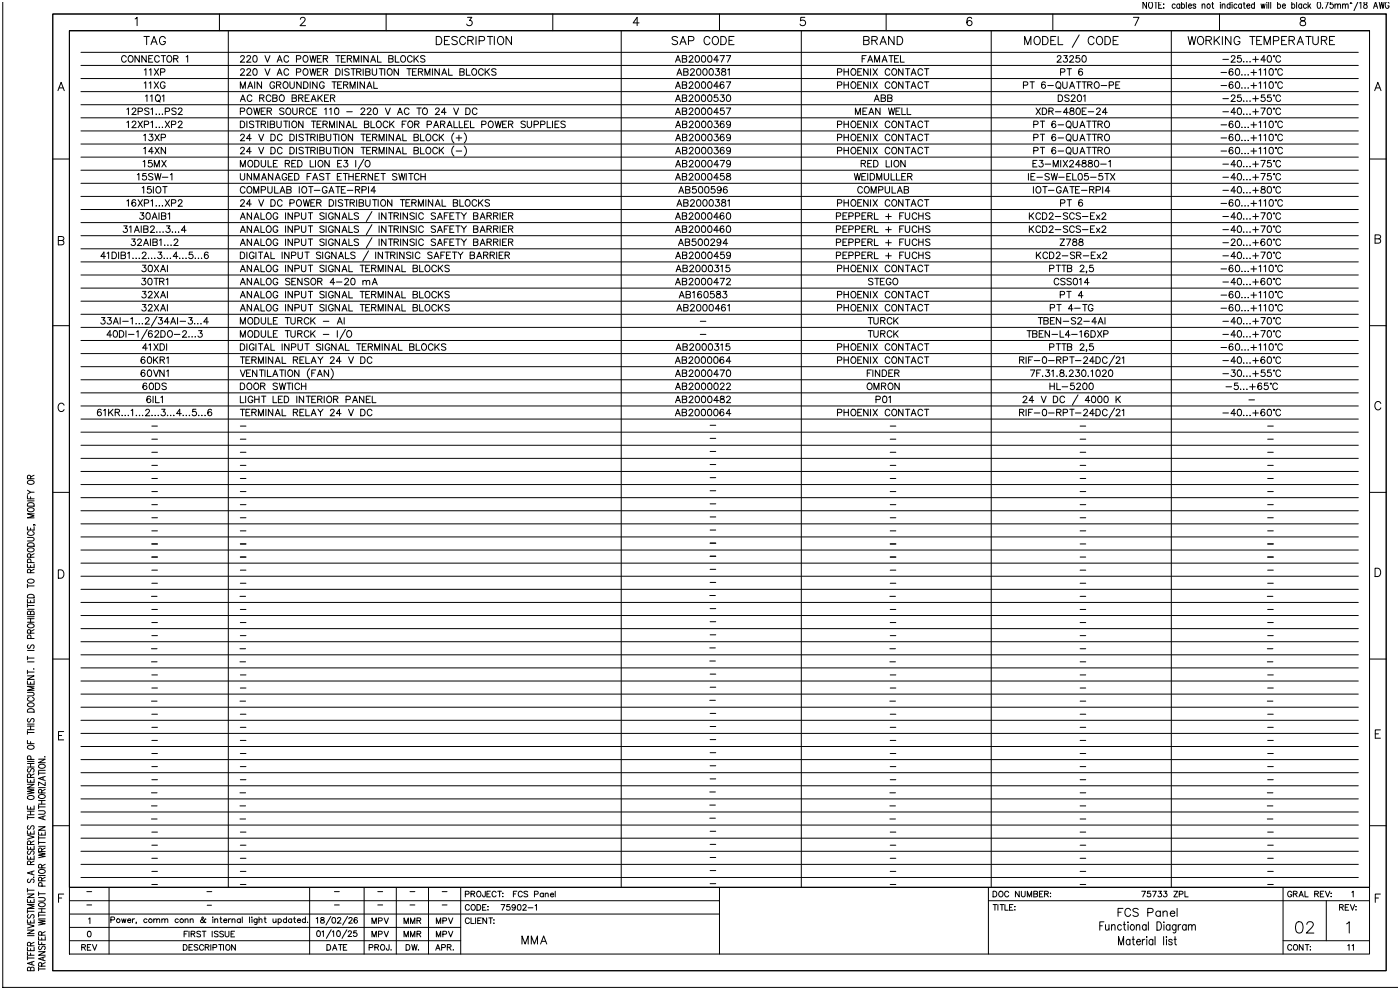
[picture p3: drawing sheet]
<svg xmlns="http://www.w3.org/2000/svg" width="420mm" height="297mm" viewBox="0 0 420 297" stroke-linecap="round" stroke-linejoin="round" font-family="sans-serif">
<!-- layer: 0 -->
<g fill="none" stroke="#050505" stroke-width=".3">
<path d="M20.8 9.2h390v257h-390zM24.3 15.7h383.1M24.3 19.6h383.1M68.5 9.2v256.9M186.3 9.2v256.9M240.3 9.2v256.9M297.3 9.2v256.9M351.3 9.2v256.9M24.3 23.6h383.1M24.3 27.5h383.1M24.3 31.4h383.1M24.3 35.3h383.1"/>
<path d="M24.3 39.3h383.1M24.3 43.2h383.1M24.3 47.1h383.1M24.3 51.1h383.1M24.3 55h383.1M24.3 58.9h383.1M24.3 62.8h383.1M24.3 66.8h383.1M24.3 70.7h383.1M24.3 74.6h383.1M24.3 78.6h383.1M24.3 82.5h383.1"/>
<path d="M24.3 86.4h383.1M24.3 90.3h383.1M24.3 94.3h383.1M24.3 98.2h383.1M24.3 102.1h383.1M24.3 106.1h383.1M24.3 110h383.1M24.3 113.9h383.1M24.3 117.8h383.1M24.3 121.8h383.1M24.3 125.7h383.1M24.3 129.6h383.1"/>
<path d="M24.3 133.5h383.1M24.3 137.5h383.1M24.3 141.4h383.1M24.3 145.3h383.1M24.3 149.3h383.1M24.3 153.2h383.1M24.3 157.1h383.1M24.3 161h383.1M24.3 165h383.1M24.3 168.9h383.1M24.3 172.8h383.1M24.3 176.8h383.1"/>
<path d="M24.3 180.7h383.1M24.3 184.6h383.1M24.3 188.5h383.1M24.3 192.5h383.1M24.3 196.4h383.1M24.3 200.3h383.1M24.3 204.3h383.1M24.3 208.2h383.1M24.3 212.1h383.1M24.3 216h383.1M24.3 220h383.1M24.3 223.9h383.1"/>
<path d="M24.3 227.8h383.1M24.3 231.8h383.1M24.3 235.7h383.1M24.3 239.6h383.1M24.3 243.5h383.1M24.3 247.5h383.1M24.3 251.4h383.1M24.3 255.3h383.1M24.3 259.3h383.1M24.3 263.2h383.1"/>
</g>
<!-- layer: Textos -->
<g fill="none" stroke="#000" stroke-width=".3">
<path d="M37.9 17.1a.72 .72 0 0 0-.9-.4 .72 .72 0 0 0-.5 .7v.5a.72 .72 0 0 0 .5 .7 .72 .72 0 0 0 .9-.4M38.8 16.8a.92 .92 0 0 1 1.2 .9 .92 .92 0 0 1-1.2 .9l-.4-.7zM41.8 16.7v1.9l-1.3-1.9v1.9M43.2 10.9h1.6M43.9 16.7v1.9l-1.4-1.9v1.9M44 10.9v2.5M44.6 17.6h.7M45.3 13.4l.9-2.5 .9 2.5M45.6 12.6h1.2M45.8 16.7h-1.2v1.9h1.2M47.8 17.1a.72 .72 0 0 0-.8-.4 .72 .72 0 0 0-.6 .7v.5a.72 .72 0 0 0 .6 .7 .72 .72 0 0 0 .8-.4M48.3 16.7h1.4"/>
<path d="M49 16.7v1.9M49.6 11.5a.9 .9 0 0 0-1-.6 .9 .9 0 0 0-.8 1v.6a.88 .88 0 0 0 .9 .9 .88 .88 0 0 0 .9-.9h-.6M50.2 17l.2-.2a.92 .92 0 0 1 1.2 .9 .92 .92 0 0 1-1.2 .9l-.4-.7zM52.1 17.6l1.1-.1 .1-.6-1.2-.2v1.9M52.7 17.6l.7 1M55.8 17.1l.5-.4v1.9M72.2 17.1l.4-.4 .5 .1 .2 .3-.3 .6-.9 .9h1.3M74 17.1l.4-.4h.4l.4 .4-.3 .6-.9 .9h1.3M76.1 16.8a.64 .64 0 0 1 .9 .3l.1 .4a.84 .84 0 0 1-.7 1.1 1.25 1.25 0 0 1-.3-1.8zM79.5 16.7l.7 1.9 .8-1.9M83.1 18.6l.8-1.9 .7 1.9M83.4 18h.9"/>
<path d="M86.6 17.1a.72 .72 0 0 0-.8-.4 .72 .72 0 0 0-.6 .7v.5a.72 .72 0 0 0 .6 .7 .72 .72 0 0 0 .8-.4M88.9 17.7l1.1-.1 .2-.3-.1-.4-1.2-.2v1.9M91.3 16.8a.92 .92 0 0 1 1.1 .9 .92 .92 0 0 1-1.1 .9l-.4-.7zM92.9 16.7l.5 1.9 .5-1.9 .4 1.9 .5-1.9M95.2 17.6h.7M96.4 16.7h-1.2v1.9h1.2M97 17.6l1.1-.1 .1-.6-1.2-.2v1.9M97.6 17.6l.7 1M100.7 16.7h1.3M101.4 16.7v1.9M102.4 17.6h.7M103.6 16.7h-1.2v1.9h1.2"/>
<path d="M104.2 17.6l1.1-.1 .1-.6-1.2-.2v1.9M104.8 17.6l.7 1M106.1 18.6v-1.9l.8 1.9 .7-1.9v1.9M108.4 16.7v1.9M110.4 16.7v1.9l-1.3-1.9v1.9M111.2 18.6l.7-1.9 .8 1.9M111.5 18h.9M113.2 16.7v1.9h1.2M116.6 17.6l1.2 .2 .1 .5-.5 .3h-.8v-1.9l1.2 .2 .1 .3-.5 .4M118.6 16.7v1.9h1.1M120.3 17l.2-.2a.92 .92 0 0 1 1.2 .9 .92 .92 0 0 1-1.2 .9l-.3-.7zM123.6 17.1a.72 .72 0 0 0-.8-.4 .72 .72 0 0 0-.6 .7v.5a.72 .72 0 0 0 .6 .7 .72 .72 0 0 0 .8-.4"/>
<path d="M124.2 16.7v1.9M124.6 17.5l.9 1.1M125.5 16.7l-1.3 1.3M127.5 17l-.5-.3-.9 .3 .2 .4 1.1 .5 .1 .5-.5 .2-.9-.2M130.8 10.9h.9a1.31 1.31 0 0 1 .8 1.3 1.31 1.31 0 0 1-.8 1.2h-.9zM133.3 12.1h.9M134.8 10.9h-1.5v2.5h1.5M137.2 11.3a.92 .92 0 0 0-.9-.4 .92 .92 0 0 0-.8 .6l.3 .4 1.1 .4 .3 .7a1.08 1.08 0 0 1-1.7 0M139.6 11.5a.9 .9 0 0 0-1-.6 .9 .9 0 0 0-.7 1v.6a.9 .9 0 0 0 .7 .9 .9 .9 0 0 0 1-.6M140.3 12.1l1.4-.1 .3-.4-.2-.4-.4-.3h-1.1v2.5M141.1 12.1l.9 1.3M142.8 10.9v2.5"/>
<path d="M143.7 12.2h1.1a.64 .64 0 0 0 .6-.6 .64 .64 0 0 0-.6-.7h-1.1v2.5M146.2 10.9h1.6M147 10.9v2.5M148.3 10.9v2.5M149.4 11.3a.91 .91 0 0 1 1.1-.3 .91 .91 0 0 1 .6 .9v.6a.94 .94 0 0 1-1 .9 .94 .94 0 0 1-.9-.9zM153.4 10.9v2.5l-1.6-2.5v2.5M202.6 18.6l.7-1.9 .8 1.9M202.9 18h.9M203.2 11.3a.92 .92 0 0 0-.9-.4 .92 .92 0 0 0-.7 .6l.2 .4 1.2 .4 .2 .7a1.08 1.08 0 0 1-1.6 0M203.9 13.4l1-2.5 .9 2.5M204.3 12.6h1.1M204.7 17.6l1.2 .2 .1 .5-.5 .3h-.8v-1.9l1.2 .2v.5l-.4 .2"/>
<path d="M206.5 12.2h1a.64 .64 0 0 0 .7-.6 .64 .64 0 0 0-.7-.7h-1v2.5M206.7 17.1l.4-.4 .5 .1 .2 .3-.2 .6-1 .9h1.3M208.8 16.8a.64 .64 0 0 1 .9 .3l.1 .4a.84 .84 0 0 1-.7 1.1 1.25 1.25 0 0 1-.3-1.8zM210.6 16.8a.64 .64 0 0 1 1 .3l.1 .4a.84 .84 0 0 1-.8 1.1 1.25 1.25 0 0 1-.3-1.8zM212.5 16.8a.64 .64 0 0 1 .9 .3l.1 .4a.84 .84 0 0 1-.7 1.1 1.25 1.25 0 0 1-.3-1.8zM212.9 11.5a.9 .9 0 0 0-1-.6 .9 .9 0 0 0-.7 1v.6a.9 .9 0 0 0 .7 .9 .9 .9 0 0 0 1-.6M214.1 11.1a1.22 1.22 0 0 1 1.5 .8 1.22 1.22 0 0 1-.8 1.5 1.28 1.28 0 0 1-1.2-.9 1.28 1.28 0 0 1 .5-1.4zM215.5 18h-1.4l.9-1.3v1.9M216 16.7h1.3l-1 1.9M216.2 10.9h.8a1.31 1.31 0 0 1 .9 1.3 1.31 1.31 0 0 1-.9 1.2h-.8zM217.8 16.7h1.4l-1 1.9M218.6 12.1h1"/>
<path d="M220.2 10.9h-1.6v2.5h1.6M258.6 17.6h.7M259 12.1h1.1a.64 .64 0 0 1 .6 .7 .64 .64 0 0 1-.6 .6h-1.1v-2.5h1.1l.5 .3 .1 .4-.6 .5M259.8 16.7h-1.2v1.9M260.3 18.6l.7-1.9 .8 1.9M260.5 18h1M261.5 12.1l1.4-.1 .2-.4-.1-.4-.4-.3h-1.1v2.5M262.3 18.6v-1.9l.8 1.9 .7-1.9v1.9M262.3 12.1l.8 1.3M264 13.4l.9-2.5 .9 2.5M264.3 12.6h1.2M264.6 18.6l.7-1.9 .8 1.9"/>
<path d="M264.8 18h1M266.6 16.7h1.3M267.3 16.7v1.9M268.2 10.9v2.5l-1.7-2.5v2.5M268.3 17.6h.8M269.1 10.9h.8a1.31 1.31 0 0 1 .9 1.3 1.31 1.31 0 0 1-.9 1.2h-.8zM269.5 16.7h-1.2v1.9h1.2M270.1 16.7v1.9h1.1M307.3 13.4v-2.5l1 2.5 .9-2.5v2.5M310.4 11.3a.91 .91 0 0 1 1-.3 .91 .91 0 0 1 .6 .9v.6a.94 .94 0 0 1-.9 .9 .94 .94 0 0 1-1-.9zM312.7 10.9h.8a1.31 1.31 0 0 1 .9 1.3 1.31 1.31 0 0 1-.9 1.2h-.8zM315.2 12.1h.9"/>
<path d="M316.7 10.9h-1.5v2.5h1.5M317.1 17.1l.4-.4 .5 .1 .2 .3-.2 .6-1 .9h1.3M317.4 10.9v2.5h1.4M319.1 16.7h1l-.6 .7a.65 .65 0 0 1 .5 1.1 .65 .65 0 0 1-1.1-.2M320.9 17.1l.3-.4 .6 .1 .2 .3-.3 .6-.9 .9h1.3M323.7 10.5l-2.1 3.7M323.8 16.7h-1l-.1 .8a.69 .69 0 0 1 1.1 0 .69 .69 0 0 1-.2 1 .69 .69 0 0 1-1-.2M324.8 16.8a.64 .64 0 0 1 .9 .3l.1 .4a.84 .84 0 0 1-.7 1.1 1.25 1.25 0 0 1-.3-1.8zM328.1 11.5a.9 .9 0 0 0-1-.6 .9 .9 0 0 0-.7 1v.6a.9 .9 0 0 0 .7 .9 .9 .9 0 0 0 1-.6M329.1 11.3a.91 .91 0 0 1 1-.3 .91 .91 0 0 1 .6 .9v.6a.94 .94 0 0 1-.9 .9 .94 .94 0 0 1-1-.9zM331.4 10.9h.8a1.31 1.31 0 0 1 .9 1.3 1.31 1.31 0 0 1-.9 1.2h-.8zM333.9 12.1h.9"/>
<path d="M335.4 10.9h-1.5v2.5h1.5M356.3 10.9l.6 2.5 .6-2.5 .6 2.5 .6-2.5M359.6 11.1a1.22 1.22 0 0 1 1.5 .8 1.22 1.22 0 0 1-.8 1.5 1.28 1.28 0 0 1-1.2-.9 1.28 1.28 0 0 1 .5-1.4zM361.7 12.1l1.4-.1 .3-.4-.2-.4-.4-.3h-1.1v2.5M362.5 12.1l.9 1.3M364.2 10.9v2.5M364.8 12l1 1.4M365.8 10.9l-1.6 1.7M366.6 10.9v2.5M366.8 17.8h1.7M369.2 10.9v2.5l-1.6-2.5v2.5M369.3 17.1l.4-.4 .5 .1 .2 .3-.3 .6-.9 .9h1.3"/>
<path d="M371.9 11.5a.9 .9 0 0 0-1-.6 .9 .9 0 0 0-.8 1v.6a.88 .88 0 0 0 .9 .9 .88 .88 0 0 0 .9-.9h-.6M372.2 16.7h-.9l-.1 .8a.69 .69 0 0 1 1 0 .69 .69 0 0 1-.1 1 .69 .69 0 0 1-1-.2M373 18.5l.1 .1M374 18.5l.1 .1M374.8 10.9h1.6M374.9 18.5l.1 .1M375.6 10.9v2.5M375.8 17.8h1.6M376.6 17v1.6M376.9 12.1h1M378.4 10.9h-1.5v2.5h1.5M379.1 13.4v-2.5l1 2.5 .9-2.5v2.5"/>
<path d="M379.6 18h-1.4l.9-1.3v1.9M380.3 16.8a.64 .64 0 0 1 1 .3l.1 .4a.84 .84 0 0 1-.8 1.1 1.25 1.25 0 0 1-.3-1.8zM381.9 12.2h1.1a.64 .64 0 0 0 .6-.6 .64 .64 0 0 0-.6-.7h-1.1v2.5M384.1 17.1a.72 .72 0 0 0-.8-.4 .72 .72 0 0 0-.6 .7v.5a.72 .72 0 0 0 .6 .7 .72 .72 0 0 0 .8-.4M384.4 12.1h.9M385.9 10.9h-1.5v2.5h1.5M386.6 12.1l1.4-.1 .3-.4-.2-.4-.4-.3h-1.1v2.5M387.4 12.1l.9 1.3M389.1 13.4l.9-2.5 .9 2.5M389.4 12.6h1.2M391.6 10.9h1.7M392.5 10.9v2.5"/>
<path d="M393.8 10.9v1.8a.83 .83 0 0 0 .8 .7 .83 .83 0 0 0 .8-.7v-1.8M396.3 12.1l1.4-.1 .3-.4-.2-.4-.4-.3h-1.1v2.5M397.1 12.1l.9 1.3M398.8 12.1h.9M400.3 10.9h-1.5v2.5h1.5M38.1 32.8l.4-.4v2M38.1 36.7l.4-.4v2M39.6 32.9l.4-.5 .6 .1 .2 .3-.3 .6-.9 1h1.3M39.6 36.8l.4-.5 .6 .1 .2 .3-.3 .7-.9 .9h1.3M41.4 33.4l1.1-.1 .2-.3-.1-.4-1.2-.2v2M41.4 36.3l1.3 2M42.7 36.3l-1.3 2"/>
<path d="M43.2 24.9l.5-.4v2M43.3 21l.5-.4v2M43.3 37.4l1.1-.1 .2-.3-.1-.5-1.2-.2v2M43.6 28.8l.5-.3v1.9M44.7 32.7l-.5-.3-.8 .3 .2 .4 1.1 .7v.3l-.5 .3-.8-.3M44.7 24.9l.5-.4v2M44.8 21l.5-.4v2M45.1 28.8l.5-.3v1.9M45.3 32.8l.4-.4v2M45.3 36.7l.4-.4v2M46.2 24.5l1.3 2M46.3 20.6l1.3 2"/>
<path d="M46.8 28.7l.2-.1a.92 .92 0 0 1 1.1 .8 .92 .92 0 0 1-1.1 .9l-.4-.6zM46.8 34.2l.1 .1M46.8 38.1l.1 .1M47.5 30.1l.5 .5M47.5 24.5l-1.3 2M47.6 20.6l-1.3 2M47.8 34.2l.1 .1M47.8 38.1l.1 .1M48.2 21.6l1.1-.1 .2-.2-.1-.5-1.2-.2v2M48.7 28.8l.4-.3v1.9M48.7 34.2l.1 .1M48.7 38.1l.1 .1"/>
<path d="M49.5 25a.72 .72 0 0 0-.8-.5 .72 .72 0 0 0-.6 .8v.5a.7 .7 0 0 0 .7 .7 .7 .7 0 0 0 .7-.7h-.5M49.6 33.4l1.1-.1 .2-.3-.1-.4-1.2-.2v2M49.6 36.3l1.3 2M50.9 36.3l-1.3 2M51.4 37.4l1.2-.1 .1-.3-.1-.5-1.2-.2v2M52.8 32.7l-.4-.3-.9 .3 .2 .4 1 .5 .1 .5-.4 .3-.9-.3M53.5 32.9l.4-.5h.3l.4 .4-.3 .6-.9 1h1.3M53.5 36.8l.4-.5h.3l.4 .4-.3 .7-.9 .9h1.3M72.1 33.4l1.1-.1 .2-.3-.1-.4-1.2-.2v2M72.1 30.4l.7-1.9 .8 1.9M72.1 26.5v-2l.7 2 .8-2v2M72.1 36.3h.6a1.05 1.05 0 0 1 .7 1 1.05 1.05 0 0 1-.7 1h-.6z"/>
<path d="M72.2 21.1l.4-.5h.3l.4 .4-.3 .6-.9 1h1.3M72.4 29.8h.9M74 21.1l.4-.5h.4l.4 .4-.3 .6-.9 1h1.3M74 36.3v2M74.2 32.7l.2-.2a.92 .92 0 0 1 1.2 .9 .92 .92 0 0 1-1.2 .9l-.4-.7zM74.3 26.5l.8-2 .7 2M74.6 25.8h.9M75.5 28.9a.72 .72 0 0 0-.8-.4 .72 .72 0 0 0-.6 .7v.5a.72 .72 0 0 0 .6 .7 .72 .72 0 0 0 .8-.4M76.1 20.7a.64 .64 0 0 1 .9 .3l.1 .5a.84 .84 0 0 1-.7 1.1 1.25 1.25 0 0 1-.3-1.9zM76.1 32.4l.5 2 .4-2 .5 2 .5-2M76.1 36.6l-.5-.3-.8 .3 .2 .5 1.1 .6v.3l-.5 .3-.8-.3M76.4 24.5v2"/>
<path d="M76.7 36.3h1.3M77.3 36.3v2M77.9 29.4l1.1-.1 .1-.6-1.2-.2v1.9M78.3 37.3l1.2-.1 .1-.7-1.3-.2v2M78.3 33.3h.8M78.4 24.5v2l-1.3-2v2M78.5 29.4l.7 1M79 37.3l.7 1M79.5 20.6l.7 2 .8-2M79.6 32.4h-1.3v2h1.3M80.1 33.3l1.1-.1 .1-.6-1.2-.2v2M80.3 36.3v2"/>
<path d="M80.8 33.3l.6 1.1M81.1 37.3l1.2 .1 .1 .5-.5 .4h-.8v-2l1.2 .2 .1 .4-.5 .4M81.2 28.9a.72 .72 0 0 0-.8-.4 .72 .72 0 0 0-.6 .7v.5a.72 .72 0 0 0 .6 .7 .72 .72 0 0 0 .8-.4M81.8 29.4l1.2 .2 .1 .5-.4 .3h-.9v-1.9l1.2 .2v.5l-.3 .2M82.4 25a.72 .72 0 0 0-.9-.5 .72 .72 0 0 0-.5 .8v.5a.7 .7 0 0 0 .7 .7 .7 .7 0 0 0 .7-.7h-.5M82.9 25.5l1.2-.1v-.7l-1.2-.2v2M83 36.3v1.4l.6 .6 .6-.3 .1-1.7M83.1 22.6l.8-2 .7 2M83.4 21.9h.9M83.6 25.5l.6 1M84 28.7l.1-.1a.92 .92 0 0 1 1.2 .8 .92 .92 0 0 1-1.2 .9l-.3-.6zM85.1 24.8l.2-.2a.92 .92 0 0 1 1.1 .9 .92 .92 0 0 1-1.1 .9l-.4-.6z"/>
<path d="M85.1 36.3h1.3M85.2 32.7l-.5-.3-.8 .3 .2 .4 1.1 .7v.3l-.5 .3-.8-.3M85.7 36.3v2M85.9 32.7l.2-.2a.92 .92 0 0 1 1.2 .9 .92 .92 0 0 1-1.2 .9l-.4-.7zM86.6 21.1a.72 .72 0 0 0-.8-.5 .72 .72 0 0 0-.6 .8v.4a.72 .72 0 0 0 .6 .8 .72 .72 0 0 0 .8-.5M86.8 36.3v2M87 24.5v1.4l.5 .6 .7-.3 .1-1.7M87.6 29.4l1.2 .2 .1 .5-.4 .3h-.9v-1.9l1.2 .2v.5l-.3 .2M87.7 36.6l.2-.2a.92 .92 0 0 1 1.1 .9 .92 .92 0 0 1-1.1 .9l-.4-.7zM87.8 32.4v1.4l.6 .6 .6-.3 .1-1.7M88.9 21.6l1.1-.1 .2-.2-.1-.5-1.2-.2v2M89.6 29.4l1.1-.1 .1-.6-1.2-.2v1.9"/>
<path d="M89.9 33.3l1.1-.1 .1-.6-1.2-.2v2M90.2 29.4l.7 1M90.3 24.5v2l-1.3-2v2M90.5 33.3l.7 1.1M90.9 36.3v2l-1.3-2v2M91.1 20.9l.2-.2a.92 .92 0 0 1 1.1 .9 .92 .92 0 0 1-1.1 .9l-.4-.7zM91.1 24.5h.6a1.05 1.05 0 0 1 .7 1 1.05 1.05 0 0 1-.7 1h-.6zM91.5 29.4h.8M92.8 28.5h-1.3v1.9h1.3M92.9 20.6l.5 2 .5-2 .4 2 .5-2M93 24.5v2M93.2 32.9a.72 .72 0 0 0-.8-.5 .72 .72 0 0 0-.6 .7v.5a.72 .72 0 0 0 .6 .8 .72 .72 0 0 0 .8-.5"/>
<path d="M93.3 30.4l.8-1.9 .7 1.9M93.4 36.3h1.3M93.6 29.8h.9M93.8 33.3h.7M94.1 36.3v2M95 32.4h-1.2v2h1.2M95.1 24.5v2l-1.3-2v2M95.1 37.3h.7M95.2 21.5h.7M95.4 28.5v1.9M95.8 29.3l.9 1.1M96.3 36.3h-1.2v2h1.2"/>
<path d="M96.4 20.6h-1.2v2h1.2M96.7 28.5l-1.3 1.3M96.9 37.3l1.1-.1 .1-.7-1.2-.2v2M97 21.5h1.1l.1-.7-1.2-.2v2M97.2 25a.72 .72 0 0 0-.8-.5 .72 .72 0 0 0-.6 .8v.5a.7 .7 0 0 0 .7 .7 .7 .7 0 0 0 .7-.7h-.4M97.3 32.8l.5-.4v2M97.3 29.4h.8M97.5 37.3l.7 1M97.6 21.5l.7 1.1M98.6 28.5h-1.3v1.9h1.3M98.8 32.8l.5-.4v2M98.8 38.3v-2l.8 2 .7-2v2"/>
<path d="M99.1 29.4l1.1-.1 .1-.6-1.2-.2v1.9M99.6 24.5h1.3M99.8 29.4l.6 1M100.2 24.5v2M100.6 32.5a.64 .64 0 0 1 .9 .3l.1 .4a.84 .84 0 0 1-.7 1.2 1.25 1.25 0 0 1-.3-1.9zM100.7 20.6h.7a1.05 1.05 0 0 1 .6 1 1.05 1.05 0 0 1-.6 1h-.7zM101.1 36.3v2M101.3 25.5h.7M102.5 24.5h-1.2v2h1.2M102.7 20.6v2M103 25.5l1.2-.1 .1-.7-1.3-.2v2M103.1 36.3v2l-1.3-2v2"/>
<path d="M103.7 25.5l.7 1M103.9 38.3l.7-2 .8 2M104 33.5h1.7M104.2 37.6h.9M104.7 20.9l-.4-.3-.9 .3 .2 .5 1.1 .6v.3l-.4 .3-.9-.3M105 26.5v-2l.8 2 .7-2v2M105.3 20.6h1.3M105.9 36.3v2h1.2M105.9 20.6v2M107 21.5h1.1l.1-.7-1.2-.2v2M107.3 24.5v2M107.6 21.5l.7 1.1"/>
<path d="M108.3 32.9l.4-.5 .5 .1 .2 .3-.3 .6-.9 1h1.3M108.9 20.6v2M109.3 24.5v2l-1.3-2v2M109.3 37.3l1.2 .1 .1 .5-.4 .4h-.9v-2l1.2 .2 .1 .4-.4 .4M109.7 21.5l1.2 .2 .1 .5-.5 .4h-.8v-2l1.2 .2 .1 .4-.5 .3M110.1 26.5l.7-2 .8 2M110.2 32.9l.3-.5 .6 .1 .2 .3-.3 .6-.9 1h1.3M110.3 25.8h1M111.3 36.3v2h1.1M111.6 20.6v1.4l.6 .6 .7-.3 .1-1.7M112.1 24.5v2h1.1M112.2 32.5a.64 .64 0 0 1 .9 .3l.1 .4a.84 .84 0 0 1-.7 1.2 1.25 1.25 0 0 1-.3-1.9z"/>
<path d="M113.2 36.4a.92 .92 0 0 1 1.2 .9 .92 .92 0 0 1-1.2 .9l-.3-.7zM113.7 20.6h1.3M114.4 20.6v2M115.4 20.6v2M115.6 32.4l.7 2 .8-2M116.3 20.9l.2-.2a.92 .92 0 0 1 1.2 .9 .92 .92 0 0 1-1.2 .9l-.4-.7zM116.3 36.8a.72 .72 0 0 0-.8-.5 .72 .72 0 0 0-.6 .8v.4a.72 .72 0 0 0 .6 .8 .72 .72 0 0 0 .8-.5M116.9 36.3v2M117.4 37.2l.8 1.1M118.2 36.3l-1.3 1.3M119.2 34.4l.8-2 .7 2M119.5 20.6v2l-1.3-2v2"/>
<path d="M119.5 33.7h.9M120.6 37.3h.8M121.8 36.3h-1.2v2M122 20.6h1.3M122.5 36.6l.2-.2a.92 .92 0 0 1 1.1 .9 .92 .92 0 0 1-1.1 .9l-.4-.7zM122.7 32.9a.72 .72 0 0 0-.8-.5 .72 .72 0 0 0-.6 .7v.5a.72 .72 0 0 0 .6 .8 .72 .72 0 0 0 .8-.5M122.7 20.6v2M123.7 21.5h.8M124.4 37.3l1.1-.1 .1-.7-1.2-.2v2M124.9 20.6h-1.2v2h1.2M125 32.4h1.3M125 37.3l.7 1"/>
<path d="M125.5 21.5h1.1l.1-.7-1.2-.2v2M125.7 32.4v2M126.1 21.5l.7 1.1M127.1 32.5a.92 .92 0 0 1 1.1 .9 .92 .92 0 0 1-1.1 .9l-.4-.7zM127.5 22.6v-2l.7 2 .7-2v2M128.1 37.4l1.1-.1 .2-.3-.1-.5-1.2-.2v2M129.7 20.6v2M130.1 38.3l.7-2 .8 2M130.4 37.6h.9M130.6 32.9l.4-.5h.4l.4 .4-.3 .6-1 1h1.3M131.8 20.6v2l-1.4-2v2M132.1 37.3l1.2-.1v-.7l-1.2-.2v2"/>
<path d="M132.5 22.6l.8-2 .7 2M132.8 21.9h.9M132.8 37.3l.6 1M133.8 33.7h-1.4l.9-1.3v2M134.1 38.3l.7-2 .8 2M134.4 37.6h.9M134.6 20.6v2h1.1M136.1 32.4l.7 2 .8-2M136.2 36.3v2h1.1M136.2 39.9a2.02 2.02 0 0 0 0 3M137.7 36.3v2h1.2M137.9 21.5l1.2 .2 .1 .5-.4 .4h-.9v-2l1.2 .2 .1 .4-.4 .3"/>
<path d="M139.2 39.9a2.02 2.02 0 0 1 0 3M139.3 37.3h.8M139.7 32.4h.7a1.05 1.05 0 0 1 .6 1 1.05 1.05 0 0 1-.6 1h-.7zM139.9 20.6v2h1.1M140.5 36.3h-1.2v2h1.2M141.1 36.3v2h1.1M141.7 20.9l.2-.2a.92 .92 0 0 1 1.1 .9 .92 .92 0 0 1-1.1 .9l-.4-.7zM143.1 32.9a.72 .72 0 0 0-.9-.5 .72 .72 0 0 0-.5 .7v.5a.72 .72 0 0 0 .5 .8 .72 .72 0 0 0 .9-.5M144.5 37.4l1.1-.1 .2-.3-.1-.5-1.2-.2v2M144.9 21.1a.72 .72 0 0 0-.8-.5 .72 .72 0 0 0-.6 .8v.4a.72 .72 0 0 0 .6 .8 .72 .72 0 0 0 .8-.5M145.5 20.6v2M146 21.5l.8 1.1"/>
<path d="M146.6 36.6l.2-.2a.92 .92 0 0 1 1.2 .9 .92 .92 0 0 1-1.2 .9l-.4-.7zM146.8 20.6l-1.3 1.3M148.5 36.3l.5 2 .4-2 .5 2 .5-2M148.8 20.9l-.5-.3-.8 .3 .2 .5 1.1 .6v.3l-.5 .3-.8-.3M150.7 37.3h.8M152 36.3h-1.3v2h1.3M152.5 37.3l1.1-.1 .1-.7-1.2-.2v2M153.2 37.3l.6 1M157.6 36.6l-.5-.3-.8 .3 .1 .5 1.1 .4 .1 .5-.5 .3-.8-.3M158.1 36.3v1.4l.6 .6 .6-.3 .1-1.7M160.2 37.4l1.1-.1 .2-.3-.1-.5-1.2-.2v2M162.2 37.4l1.1-.1 .2-.3-.1-.5-1.2-.2v2"/>
<path d="M164.1 36.3v2h1.1M165.7 36.3v2M166.5 37.3h.7M167.7 36.3h-1.2v2h1.2M169.5 36.6l-.4-.3-.9 .3 .2 .5 1 .4 .1 .5-.4 .3-.9-.3M202.6 30.4l.7-1.9 .8 1.9M202.6 26.5l.7-2 .8 2M202.6 34.4l.7-2 .8 2M202.6 38.3l.8-2 .7 2M202.9 33.7h.9M202.9 29.8h.9M202.9 25.8h.9"/>
<path d="M202.9 37.6h1M203 22.6l.8-2 .7 2M203.3 21.9h.9M204.7 29.4l1.2 .2 .1 .5-.5 .3h-.8v-1.9l1.2 .2v.5l-.4 .2M204.7 25.5l1.2 .2 .1 .4-.5 .4h-.8v-2l1.2 .2v.6l-.4 .2M204.7 33.3l1.2 .2 .1 .5-.5 .4h-.8v-2l1.2 .2v.5l-.4 .2M204.7 37.3l1.2 .1 .1 .5-.5 .4h-.8v-2l1.2 .2v.6l-.4 .2M205.1 21.5l1.2 .2 .1 .5-.5 .4h-.8v-2l1.2 .2 .1 .4-.5 .3M206.7 28.9l.4-.4 .5 .1 .2 .2-.2 .7-1 .9h1.3M206.7 25l.4-.5h.4l.3 .4-.2 .7-1 .9h1.3M206.7 32.9l.4-.5 .5 .1 .2 .3-.2 .6-1 1h1.3M206.8 36.8l.3-.5 .6 .1 .2 .3-.3 .7-.9 .9h1.3"/>
<path d="M207.1 21.1l.4-.5h.4l.4 .4-.3 .6-1 1h1.3M208.8 28.6a.64 .64 0 0 1 .9 .2l.1 .5a.84 .84 0 0 1-.7 1.1 1.25 1.25 0 0 1-.3-1.8zM208.8 24.6a.64 .64 0 0 1 .9 .3l.1 .5a.84 .84 0 0 1-.7 1.1 1.25 1.25 0 0 1-.3-1.9zM208.8 32.5a.64 .64 0 0 1 .9 .3l.1 .4a.84 .84 0 0 1-.7 1.2 1.25 1.25 0 0 1-.3-1.9zM208.8 36.4a.64 .64 0 0 1 1 .3v.5a.84 .84 0 0 1-.7 1.1 1.25 1.25 0 0 1-.3-1.9zM209.2 20.7a.64 .64 0 0 1 .9 .3l.1 .5a.84 .84 0 0 1-.7 1.1 1.25 1.25 0 0 1-.3-1.9zM210.6 28.6a.64 .64 0 0 1 1 .2l.1 .5a.84 .84 0 0 1-.8 1.1 1.25 1.25 0 0 1-.3-1.8zM210.6 24.6a.64 .64 0 0 1 1 .3l.1 .5a.84 .84 0 0 1-.8 1.1 1.25 1.25 0 0 1-.3-1.9zM210.6 32.5a.64 .64 0 0 1 1 .3l.1 .4a.84 .84 0 0 1-.8 1.2 1.25 1.25 0 0 1-.3-1.9zM210.7 36.4a.64 .64 0 0 1 .9 .3l.1 .5a.84 .84 0 0 1-.7 1.1 1.25 1.25 0 0 1-.3-1.9zM211.1 20.7a.64 .64 0 0 1 .9 .3l.1 .5a.84 .84 0 0 1-.8 1.1 1.25 1.25 0 0 1-.2-1.9zM212.5 28.6a.64 .64 0 0 1 .9 .2l.1 .5a.84 .84 0 0 1-.7 1.1 1.25 1.25 0 0 1-.3-1.8z"/>
<path d="M212.5 24.6a.64 .64 0 0 1 .9 .3l.1 .5a.84 .84 0 0 1-.7 1.1 1.25 1.25 0 0 1-.3-1.9zM212.5 32.5a.64 .64 0 0 1 .9 .3l.1 .4a.84 .84 0 0 1-.7 1.2 1.25 1.25 0 0 1-.3-1.9zM212.6 36.4a.64 .64 0 0 1 .9 .3l.1 .5a.84 .84 0 0 1-.8 1.1 1.25 1.25 0 0 1-.2-1.9zM212.9 20.7a.64 .64 0 0 1 1 .3l.1 .5a.84 .84 0 0 1-.8 1.1 1.25 1.25 0 0 1-.3-1.9zM214.3 36.3h1.1l-.6 .8a.65 .65 0 0 1 .5 1 .65 .65 0 0 1-1.2-.2M214.7 20.6h1l-.5 .8a.65 .65 0 0 1 .5 1 .65 .65 0 0 1-1.2-.2M215.2 28.5h-.9l-.1 .8a.69 .69 0 0 1 1 0 .69 .69 0 0 1-.1 1 .69 .69 0 0 1-1-.2M215.5 25.8h-1.4l.9-1.3v2M215.5 33.7h-1.4l.9-1.3v2M216.2 28.5h1l-.6 .7a.65 .65 0 0 1 .5 1.1 .65 .65 0 0 1-1.1-.2M216.6 20.7v.6l.8 .2 .3 .4a.66 .66 0 0 1-.7 .7 .66 .66 0 0 1-.6-.7l1.2-.8-.1-.4zM217.1 24.8l-.1-.2a.64 .64 0 0 0-.9 .3v1.3a.61 .61 0 0 0 .9 .1 .61 .61 0 0 0-.2-1 .61 .61 0 0 0-.8 .5"/>
<path d="M217.1 32.4h-.9l-.1 .8a.69 .69 0 0 1 1 0 .69 .69 0 0 1-.1 1.1 .69 .69 0 0 1-1-.3M217.1 36.6l-.1-.2a.64 .64 0 0 0-.9 .3v1.3a.61 .61 0 0 0 1 .1 .61 .61 0 0 0-.2-1 .61 .61 0 0 0-.9 .5M217.8 24.5h1.4l-1 2M217.8 32.4h1.4l-1 2M218.1 28.6a.64 .64 0 0 1 1 .2l.1 .5a.84 .84 0 0 1-.8 1.1 1.25 1.25 0 0 1-.3-1.8zM218.3 21l.4-.4v2M219.1 37a.61 .61 0 0 1-.8 .5 .61 .61 0 0 1-.3-1 .61 .61 0 0 1 1 .1l.1 .4a.93 .93 0 0 1-.7 1.3l-.4-.3M251.2 21.6l1.1-.1 .2-.2-.1-.5-1.2-.2v2M251.2 25.6l1.1-.1 .2-.3-.1-.5-1.2-.2v2M251.2 37.4l1.1-.1 .2-.3-.1-.5-1.2-.2v2M253.2 20.6v2M253.2 24.5v2"/>
<path d="M253.2 36.3v2M253.2 21.5h1.3M253.2 25.5h1.3M253.2 37.3h1.3M254.5 20.6v2M254.5 24.5v2M254.5 36.3v2M255.4 20.9l.2-.2a.92 .92 0 0 1 1.1 .9 .92 .92 0 0 1-1.1 .9l-.4-.7zM255.4 24.8l.2-.2a.92 .92 0 0 1 1.1 .9 .92 .92 0 0 1-1.1 .9l-.4-.6zM255.4 36.6l.2-.2a.92 .92 0 0 1 1.1 .9 .92 .92 0 0 1-1.1 .9l-.4-.7zM256.6 34.4v-2l.7 2 .8-2v2M257.3 21.5h.7"/>
<path d="M257.3 25.5h.7M257.3 37.3h.7M258.5 20.6h-1.2v2h1.2M258.5 24.5h-1.2v2h1.2M258.5 36.3h-1.2v2h1.2M258.8 33.3h.8M260 32.4h-1.2v2h1.2M260.4 20.6v2l-1.4-2v2M260.4 24.5v2l-1.4-2v2M260.4 36.3v2l-1.4-2v2M260.6 34.4l.7-2 .8 2M260.9 33.7h.9"/>
<path d="M261.1 20.6v2M261.1 24.5v2M261.1 36.3v2M261.8 20.6l1.4 2M261.8 24.5l1.4 2M261.8 36.3l1.4 2M262.2 30.4l.8-1.9 .7 1.9M262.5 29.8h.9M263.2 20.6l-1.4 2M263.2 24.5l-1.4 2M263.2 36.3l-1.4 2M264 32.4v2l-1.4-2v2"/>
<path d="M264.3 29.4l1.2 .2 .1 .5-.5 .3h-.8v-1.9l1.2 .2v.5l-.4 .2M266.2 29.4l1.3 .2 .1 .5-.5 .3h-.9v-1.9l1.3 .2v.5l-.4 .2M266.5 32.4l.4 2 .5-2 .5 2 .4-2M266.9 21.1a.72 .72 0 0 0-.8-.5 .72 .72 0 0 0-.6 .8v.4a.72 .72 0 0 0 .6 .8 .72 .72 0 0 0 .8-.5M266.9 25a.72 .72 0 0 0-.8-.5 .72 .72 0 0 0-.6 .8v.5a.72 .72 0 0 0 .6 .7 .72 .72 0 0 0 .8-.5M266.9 36.8a.72 .72 0 0 0-.8-.5 .72 .72 0 0 0-.6 .8v.4a.72 .72 0 0 0 .6 .8 .72 .72 0 0 0 .8-.5M267.6 20.9l.2-.2a.92 .92 0 0 1 1.2 .9 .92 .92 0 0 1-1.2 .9l-.3-.7zM267.6 24.8l.2-.2a.92 .92 0 0 1 1.2 .9 .92 .92 0 0 1-1.2 .9l-.3-.6zM267.8 36.4a.92 .92 0 0 1 1.2 .9 .92 .92 0 0 1-1.2 .9l-.3-.7zM268.7 33.3h.8M269.9 32.4h-1.2v2h1.2M270.5 32.4v2h1.1"/>
<path d="M270.8 20.6v2l-1.3-2v2M270.8 24.5v2l-1.3-2v2M270.8 36.3v2l-1.3-2v2M271.6 20.6h1.3M271.6 24.5h1.3M271.6 36.3h1.3M272.1 32.4v2h1.1M272.2 20.6v2M272.2 24.5v2M272.2 36.3v2M273.3 22.6l.7-2 .8 2M273.3 26.5l.7-2 .8 2"/>
<path d="M273.3 38.3l.7-2 .8 2M273.5 21.9h1M273.5 25.8h1M273.5 37.6h1M276.7 21.1a.72 .72 0 0 0-.8-.5 .72 .72 0 0 0-.6 .8v.4a.72 .72 0 0 0 .6 .8 .72 .72 0 0 0 .8-.5M276.7 25a.72 .72 0 0 0-.8-.5 .72 .72 0 0 0-.6 .8v.5a.72 .72 0 0 0 .6 .7 .72 .72 0 0 0 .8-.5M276.7 36.8a.72 .72 0 0 0-.8-.5 .72 .72 0 0 0-.6 .8v.4a.72 .72 0 0 0 .6 .8 .72 .72 0 0 0 .8-.5M277.3 20.6h1.3M277.3 24.5h1.3M277.3 36.3h1.3M277.9 20.6v2M277.9 24.5v2"/>
<path d="M277.9 36.3v2M307 25.6l1.1-.1 .2-.3-.1-.5-1.2-.2v2M308.9 24.5h1.3M309.6 24.5v2M310 37.4l1.2-.1 .2-.3-.1-.5-1.3-.2v2M310.8 32.4l1.3 2M312 36.3h1.3M312.1 32.4l-1.3 2M312.6 32.4h.7a1.05 1.05 0 0 1 .7 1 1.05 1.05 0 0 1-.7 1h-.7zM312.7 36.3v2M313.5 24.8l-.1-.2a.64 .64 0 0 0-.9 .3v1.3a.61 .61 0 0 0 1 .1 .61 .61 0 0 0-.3-1 .61 .61 0 0 0-.8 .5M314.3 25.7h1.6"/>
<path d="M314.6 33.3l1.1-.1 .1-.6-1.2-.2v2M315.2 33.3l.7 1.1M316.5 33.5h1.7M316.6 36.6l-.1-.2a.64 .64 0 0 0-.9 .3v1.3a.61 .61 0 0 0 1 .1 .61 .61 0 0 0-.3-1 .61 .61 0 0 0-.8 .5M316.9 24.8l.2-.2a.92 .92 0 0 1 1.1 .9 .92 .92 0 0 1-1.1 .9l-.4-.6zM317.3 37.4h1.7M317.4 28.5h.6a1.05 1.05 0 0 1 .7 .9 1.05 1.05 0 0 1-.7 1h-.6zM317.5 26.1l.6 .6M318.1 21.6l1.1-.1 .2-.2-.1-.5-1.2-.2v2M318.7 24.5v1.4l.6 .6 .7-.3 .1-1.7M320.1 20.6h1.3M320.2 36.4a.92 .92 0 0 1 1.1 .9 .92 .92 0 0 1-1.1 .9l-.4-.7z"/>
<path d="M320.4 33.7h-1.4l.9-1.3v2M320.6 37.9l.6 .6M320.7 28.7l-.5-.2-.8 .2 .1 .5 1.2 .7v.3l-.5 .2-.8-.2M320.7 20.6v2M320.8 26.5l.8-2 .7 2M321 32.5v.5l.9 .3 .3 .4a.66 .66 0 0 1-.7 .7 .66 .66 0 0 1-.6-.7l1.2-.8-.1-.4zM321.1 25.8h.9M321.3 28.9l.4-.4 .6 .1 .1 .2-.2 .7-1 .9h1.3M321.8 36.3v1.4l.6 .6 .6-.3 .1-1.7M322.9 24.5h1.3M323 32.5a.64 .64 0 0 1 .9 .3l.1 .4a.84 .84 0 0 1-.7 1.2 1.25 1.25 0 0 1-.3-1.9zM323.4 28.6a.64 .64 0 0 1 .9 .2l.1 .5a.84 .84 0 0 1-.7 1.1 1.25 1.25 0 0 1-.3-1.8z"/>
<path d="M323.5 24.5v2M323.9 38.3l.7-2 .8 2M324.2 37.6h.9M324.5 24.5h1.4M324.6 33.3h.7M324.6 20.9l-.1-.2a.64 .64 0 0 0-.9 .3v1.3a.61 .61 0 0 0 1 .1 .61 .61 0 0 0-.2-1 .61 .61 0 0 0-.9 .5M325 28.8l.4-.3v1.9M325.2 24.5v2M325.8 32.4h-1.2v2h1.2M325.9 36.3h1.4M326.2 25.5l1.2-.1v-.7l-1.2-.2v2M326.4 33.5h1.7"/>
<path d="M326.6 36.3v2M326.9 25.5l.6 1M327.6 36.3h1.3M328.3 36.3v2M328.4 24.8l.2-.2a.92 .92 0 0 1 1.1 .9 .92 .92 0 0 1-1.1 .9l-.4-.6zM328.9 32.9l.4-.5 .5 .1 .2 .3-.3 .6-.9 1h1.3M329.3 37.3l1.1-.1 .1-.7-1.2-.2v2M330 37.3l.6 1M330.3 25.7h1.6M331.7 36.4a.92 .92 0 0 1 1.1 .9 .92 .92 0 0 1-1.1 .9l-.4-.7zM332.1 33.7h-1.4l.9-1.3v2M332.7 25.6l1.1-.1 .2-.3-.1-.5-1.2-.2v2"/>
<path d="M334.6 25.5h.8M335.9 24.5h-1.3v2h1.3M366.2 21.7h1.7M366.2 25.7h1.7M366.2 37.4h1.7M366.8 33.5h1.7M366.8 29.6h1.7M369.3 28.9l.4-.4 .5 .1 .2 .2-.3 .7-.9 .9h1.3M369.8 20.9l-.1-.2a.64 .64 0 0 0-1 .3v1.3a.61 .61 0 0 0 1 .1 .61 .61 0 0 0-.2-1 .61 .61 0 0 0-.9 .5M369.8 24.8l-.1-.2a.64 .64 0 0 0-1 .3v1.3a.61 .61 0 0 0 1 .1 .61 .61 0 0 0-.2-1 .61 .61 0 0 0-.9 .5M369.8 36.6l-.1-.2a.64 .64 0 0 0-1 .3v1.3a.61 .61 0 0 0 1 .1 .61 .61 0 0 0-.2-1 .61 .61 0 0 0-.9 .5M370.6 33.7h-1.4l.9-1.3v2"/>
<path d="M370.8 20.7a.64 .64 0 0 1 .9 .3l.1 .5a.84 .84 0 0 1-.7 1.1 1.25 1.25 0 0 1-.3-1.9zM370.8 24.6a.64 .64 0 0 1 .9 .3l.1 .5a.84 .84 0 0 1-.7 1.1 1.25 1.25 0 0 1-.3-1.9zM370.8 36.4a.64 .64 0 0 1 .9 .3l.1 .5a.84 .84 0 0 1-.7 1.1 1.25 1.25 0 0 1-.3-1.9zM371.4 32.5a.64 .64 0 0 1 .9 .3l.1 .4a.84 .84 0 0 1-.8 1.2 1.25 1.25 0 0 1-.2-1.9zM372.2 28.5h-.9l-.1 .8a.69 .69 0 0 1 1 0 .69 .69 0 0 1-.1 1 .69 .69 0 0 1-1-.2M372.5 22.4l.1 .1M372.5 26.3l.1 .1M372.5 38.1l.1 .1M373 30.2l.1 .1M373 34.2l.1 .1M373.4 22.4l.1 .1M373.4 26.3l.1 .1"/>
<path d="M373.4 38.1l.1 .1M374 30.2l.1 .1M374 34.2l.1 .1M374.4 22.4v.1M374.4 26.3v.1M374.4 38.1v.1M374.9 30.2l.1 .1M374.9 34.2l.1 .1M375.2 21.7h1.7M375.2 25.7h1.7M375.2 37.4h1.7M375.8 33.5h1.6"/>
<path d="M375.8 29.6h1.6M376 20.9v1.7M376 24.8v1.7M376 36.6v1.7M376.6 28.7v1.7M376.6 32.7v1.7M377.6 21l.5-.4v2M377.6 24.9l.5-.4v2M377.6 36.7l.5-.4v2M378.2 32.4h1.3l-.9 2M379.1 21l.5-.4v2M379.1 24.9l.5-.4v2"/>
<path d="M379.1 36.7l.5-.4v2M379.3 28.5h-.9l-.1 .8a.69 .69 0 0 1 1 0 .69 .69 0 0 1-.1 1 .69 .69 0 0 1-1-.2M380.3 32.5a.64 .64 0 0 1 1 .3l.1 .4a.84 .84 0 0 1-.8 1.2 1.25 1.25 0 0 1-.3-1.9zM380.9 20.7a.64 .64 0 0 1 .9 .3l.1 .5a.84 .84 0 0 1-.7 1.1 1.25 1.25 0 0 1-.3-1.9zM380.9 24.6a.64 .64 0 0 1 .9 .3l.1 .5a.84 .84 0 0 1-.7 1.1 1.25 1.25 0 0 1-.3-1.9zM380.9 36.4a.64 .64 0 0 1 .9 .3l.1 .5a.84 .84 0 0 1-.7 1.1 1.25 1.25 0 0 1-.3-1.9zM381.2 28.5h-1v.8a.69 .69 0 0 1 1 0 .69 .69 0 0 1-.1 1 .69 .69 0 0 1-1-.2M384.1 28.9a.72 .72 0 0 0-.8-.4 .72 .72 0 0 0-.6 .7v.5a.72 .72 0 0 0 .6 .7 .72 .72 0 0 0 .8-.4M384.1 32.9a.72 .72 0 0 0-.8-.5 .72 .72 0 0 0-.6 .7v.5a.72 .72 0 0 0 .6 .8 .72 .72 0 0 0 .8-.5M384.6 21.1a.72 .72 0 0 0-.8-.5 .72 .72 0 0 0-.6 .8v.4a.72 .72 0 0 0 .6 .8 .72 .72 0 0 0 .8-.5M384.6 25a.72 .72 0 0 0-.8-.5 .72 .72 0 0 0-.6 .8v.5a.72 .72 0 0 0 .6 .7 .72 .72 0 0 0 .8-.5M384.6 36.8a.72 .72 0 0 0-.8-.5 .72 .72 0 0 0-.6 .8v.4a.72 .72 0 0 0 .6 .8 .72 .72 0 0 0 .8-.5"/>
<path d="M41.2 52.4l.5-.4v2M41.4 59.9l1.3 2M42.6 56.3l.5-.3v1.9M42.7 59.9l-1.3 2M42.9 48.5l.5-.4v2M43.1 40.6l.5-.3v1.9M43.1 44.6l.5-.4v1.9M43.8 52h-.9l-.1 .9a.69 .69 0 0 1 1 0 .69 .69 0 0 1-.1 1 .69 .69 0 0 1-1-.3M44.8 40.3h1l-.5 .7a.65 .65 0 0 1 .4 1.1 .65 .65 0 0 1-1.1-.3M45.3 56h-1l-.1 .8a.69 .69 0 0 1 1.1 0 .69 .69 0 0 1-.2 1 .69 .69 0 0 1-1-.2M45.5 48.1h-.9l-.1 .8a.69 .69 0 0 1 1.1 0 .69 .69 0 0 1-.2 1.1 .69 .69 0 0 1-1-.3M45.9 52.3l-.5-.3-.8 .3 .1 .5 1.2 .6v.3l-.5 .3-.8-.3"/>
<path d="M46 45.5h-1.4l.9-1.3v1.9M46 56v1.9M46.3 50.1v-2l.7 2 .8-2v2M46.4 52l.5 2 .5-2 .4 2 .5-2M46.5 40.3l1.3 1.9M46.5 44.2l1.3 1.9M47.1 56.1a.92 .92 0 0 1 1.2 .8 .92 .92 0 0 1-1.2 .9l-.3-.6zM47.8 40.3l-1.3 1.9M47.8 44.2l-1.3 1.9M48.3 41.3l1.2-.1 .2-.3-.1-.5-1.3-.1v1.9M48.5 48.1l1.3 2M48.7 53.2h1.7"/>
<path d="M48.8 56h1.3M49.5 56v1.9M49.6 59.9l1.3 2M49.7 44.2v1.9l-1.4-1.9v1.9M49.8 48.1l-1.3 2M50.9 59.9l-1.3 2M51.1 52.4l.5-.4v2M72.1 50.1v-2l.7 2 .8-2v2M72.1 52v1.4l.5 .6 .7-.3 .1-1.7M72.2 40.7l.4-.4h.5l.2 .3-.3 .7-.9 .9h1.3M72.2 44.6l.4-.4h.3l.4 .4-.3 .6-.9 .9h1.3M73.5 56.4a.72 .72 0 0 0-.8-.4 .72 .72 0 0 0-.6 .7v.5a.72 .72 0 0 0 .6 .7 .72 .72 0 0 0 .8-.4"/>
<path d="M74.2 56.2l.2-.1a.92 .92 0 0 1 1.2 .8 .92 .92 0 0 1-1.2 .9l-.4-.6zM74.5 48.4l.2-.2a.92 .92 0 0 1 1.2 .9 .92 .92 0 0 1-1.2 .9l-.4-.7zM75.4 41.6h-1.4l.9-1.3v1.9M75.4 45.5h-1.4l.9-1.3v1.9M75.5 52v2l-1.4-2v2M76.1 57.9v-1.9l.8 1.9 .7-1.9v1.9M76.2 54v-2l.7 2 .8-2v2M76.4 48.1h.6a1.05 1.05 0 0 1 .7 1 1.05 1.05 0 0 1-.7 1h-.6zM77.6 40.3l.7 1.9 .8-1.9M77.6 44.2l.7 1.9 .8-1.9M77.6 59.9l.7 2 .8-2M78.3 48.1v1.4l.6 .6 .7-.3 .1-1.7"/>
<path d="M78.3 57l1.2-.1 .2-.3-.1-.4-1.3-.2v1.9M78.4 54l.8-2 .7 2M78.7 53.3h1M80.3 56v1.4l.6 .5 .6-.3 .1-1.6M80.4 48.1v2h1.1M81.2 40.3h.7a1.05 1.05 0 0 1 .7 .9 1.05 1.05 0 0 1-.7 1h-.7zM81.2 44.2h.7a1.05 1.05 0 0 1 .7 1 1.05 1.05 0 0 1-.7 .9h-.7zM81.2 59.9h.7a1.05 1.05 0 0 1 .7 1 1.05 1.05 0 0 1-.7 1h-.7zM81.8 52v2l-1.3-2v2M82 49h.7M82.4 56v1.9h1.1M82.6 54l.7-2 .8 2"/>
<path d="M82.8 53.3h1M83.2 48.1h-1.2v2h1.2M84 57.9l.7-1.9 .8 1.9M84.2 57.3h1M84.6 40.7a.72 .72 0 0 0-.8-.5 .72 .72 0 0 0-.6 .8v.5a.72 .72 0 0 0 .6 .7 .72 .72 0 0 0 .8-.5M84.6 44.6a.72 .72 0 0 0-.8-.4 .72 .72 0 0 0-.6 .7v.5a.72 .72 0 0 0 .6 .7 .72 .72 0 0 0 .8-.4M85.6 49l1.1-.1 .1-.6-1.2-.2v2M86 52.5a.72 .72 0 0 0-.8-.5 .72 .72 0 0 0-.6 .8v.5a.7 .7 0 0 0 .7 .7 .7 .7 0 0 0 .7-.7h-.4M86 56.9l1.2 .2 .1 .5-.4 .3h-.9v-1.9l1.2 .2 .1 .3-.4 .4M86.2 49l.7 1.1M86.6 53h.7M87 40.3h.6a1.05 1.05 0 0 1 .7 .9 1.05 1.05 0 0 1-.7 1h-.6z"/>
<path d="M87 44.2h.6a1.05 1.05 0 0 1 .7 1 1.05 1.05 0 0 1-.7 .9h-.6zM87.5 49h.8M87.8 52h-1.2v2h1.2M88.4 52h.6a1.05 1.05 0 0 1 .7 1 1.05 1.05 0 0 1-.7 1h-.6zM88.7 48.1h-1.2v2h1.2M88.9 40.3v1.9M88.9 44.2v1.9M89.3 48.1h.6a1.05 1.05 0 0 1 .7 1 1.05 1.05 0 0 1-.7 1h-.6zM89.8 56v1.9M90.9 56.1a.92 .92 0 0 1 1.1 .8 .92 .92 0 0 1-1.1 .9l-.4-.6zM91 40.5l-.5-.2-.8 .2 .2 .5 1.1 .7v.2l-.5 .3-.8-.3M91 44.5l-.5-.3-.8 .3 .2 .4 1 .5 .1 .5-.5 .2-.8-.2"/>
<path d="M91 59.9l.4 2 .5-2 .5 2 .4-2M91.5 40.3h1.3M91.5 44.2h1.3M92.1 53h.7M92.2 40.3v1.9M92.2 44.2v1.9M92.6 56h1.3M93 48.1v2h1.2M93.2 41.2l1.1-.1 .1-.7-1.2-.1v1.9M93.2 45.1l1.1-.1 .1-.6-1.2-.2v1.9M93.2 56v1.9M93.3 52h-1.2v2"/>
<path d="M93.8 54l.7-2 .8 2M93.9 41.2l.6 1M93.9 45.1l.6 1M94.1 53.3h.9M94.2 57.1h1.7M94.4 59.9h-1.2v2h1.2M94.6 48.1v2M95.2 40.3v1.9M95.2 44.2v1.9M95.6 48.4l.1-.2a.92 .92 0 0 1 1.2 .9 .92 .92 0 0 1-1.2 .9l-.3-.7zM95.9 41.2l1.2 .2 .1 .4-.4 .4h-.9v-1.9l1.2 .1 .1 .4-.4 .4M95.9 45.1l1.2 .2 .1 .5-.4 .3h-.9v-1.9l1.2 .2 .1 .3-.4 .4"/>
<path d="M97.1 52.3l-.4-.3-.9 .3 .2 .5 1.1 .6v.3l-.4 .3-.9-.3M97.7 52h1.3M97.9 40.3v1.4l.6 .5 .6-.3 .1-1.6M97.9 44.2v1.4l.6 .5 .6-.2 .1-1.7M98.1 56.4a.72 .72 0 0 0-.8-.4 .72 .72 0 0 0-.6 .7v.5a.7 .7 0 0 0 .7 .7 .7 .7 0 0 0 .7-.7h-.5M98.4 52v2M98.6 57.9l.8-1.9 .7 1.9M98.7 48.1v2l-1.3-2v2M98.7 59.9h.7a1.05 1.05 0 0 1 .7 1 1.05 1.05 0 0 1-.7 1h-.7zM98.9 57.3h1M100 40.3h1.3M100 44.2h1.3"/>
<path d="M100.6 40.3v1.9M100.6 44.2v1.9M100.7 56h1.3M100.7 59.9v2M101.2 53h.7M101.3 49h.7M101.4 56v1.9M101.6 40.3v1.9M101.6 44.2v1.9M102.4 52h-1.2v2h1.2M102.4 56.9h.7M102.5 48.1h-1.2v2h1.2"/>
<path d="M102.8 40.3a.92 .92 0 0 1 1.1 .9 .92 .92 0 0 1-1.1 .9l-.4-.6zM102.8 44.3a.92 .92 0 0 1 1.1 .9 .92 .92 0 0 1-1.1 .9l-.4-.7zM102.9 52h1.4M103.2 48.1h1.1l-.6 .8a.65 .65 0 0 1 .5 1 .65 .65 0 0 1-1.2-.2M103.3 59.9h1.3M103.6 56h-1.2v1.9h1.2M103.6 52v2M104 59.9v2M104.2 57.1h1.6M104.6 53h1.3M104.6 52v2M105.8 40.3v1.9l-1.4-1.9v1.9"/>
<path d="M105.8 44.2v1.9l-1.4-1.9v1.9M105.9 52v2M106.6 56.9l1.1-.1 .1-.6-1.2-.2v1.9M106.7 48.1v2M106.7 53h.7M107 59.9v2M107.3 56.9l.6 1M107.9 52h-1.2v2h1.2M108.3 40.3h1.3M108.3 44.2h1.3M108.5 53l1.1-.1 .1-.7-1.2-.2v2M108.6 57l1.1-.1 .2-.3-.1-.4-1.2-.2v1.9"/>
<path d="M108.9 40.3v1.9M108.9 44.2v1.9M109.1 47.7l-1.7 3M109.1 53l.7 1M109.7 59.9v1.4l.5 .6 .7-.3 .1-1.7M109.9 48.2a.92 .92 0 0 1 1.1 .9 .92 .92 0 0 1-1.1 .9l-.4-.7zM110 41.2h.7M110 45.1h.7M110.5 56v1.9M111.2 40.3h-1.2v1.9h1.2M111.2 44.2h-1.2v1.9h1.2M111.7 41.2l1.2-.1 .1-.7-1.3-.1v1.9"/>
<path d="M111.7 45.1l1.2-.1 .1-.6-1.3-.2v1.9M111.7 52v2l-1.3-2v2M111.7 59.9h1.3M112.4 41.2l.6 1M112.4 45.1l.6 1M112.4 59.9v2M112.5 53h.7M112.7 57.3h-1.4l.9-1.3v1.9M113.4 59.9v2M113.7 42.2v-1.9l.8 1.9 .7-1.9v1.9M113.7 46.1v-1.9l.8 1.9 .7-1.9v1.9M113.7 52h-1.2v2h1.2"/>
<path d="M114.3 52h1.3M114.9 52v2M115.9 40.3v1.9M115.9 44.2v1.9M117.5 59.9v2l-1.3-2v2M118 40.3v1.9l-1.3-1.9v1.9M118 44.2v1.9l-1.3-1.9v1.9M118.8 42.2l.7-1.9 .8 1.9M118.8 46.1l.7-1.9 .8 1.9M119 52.3l-.4-.3-.9 .3 .2 .5 1.1 .6v.3l-.4 .3-.9-.3M119 41.6h1M119 45.5h1"/>
<path d="M119.6 52l.5 2 .4-2 .5 2 .5-2M120.1 59.9h1.3M120.7 59.9v2M120.8 40.3v1.9h1.1M120.8 44.2v1.9h1.1M121.8 52v2M122.6 52h1.3M123 59.9h-1.3v2h1.3M123.2 52v2M124.2 41.2l1.2 .2 .1 .4-.5 .4h-.8v-1.9l1.2 .1 .1 .4-.5 .4M124.2 45.1l1.2 .2 .1 .5-.5 .3h-.8v-1.9l1.2 .2 .1 .3-.5 .4M125.7 52.5a.72 .72 0 0 0-.8-.5 .72 .72 0 0 0-.6 .8v.5a.72 .72 0 0 0 .6 .7 .72 .72 0 0 0 .8-.5"/>
<path d="M126.1 40.3v1.9h1.2M126.1 44.2v1.9h1.2M126.2 53h1.3M126.2 52v2M127.5 52v2M127.7 59.9v2M127.9 44.5l.2-.2a.92 .92 0 0 1 1.2 .9 .92 .92 0 0 1-1.2 .9l-.4-.7zM128.1 40.3a.92 .92 0 0 1 1.2 .9 .92 .92 0 0 1-1.2 .9l-.4-.6zM129.8 59.9v2l-1.3-2v2M131.2 40.7a.72 .72 0 0 0-.8-.5 .72 .72 0 0 0-.6 .8v.5a.72 .72 0 0 0 .6 .7 .72 .72 0 0 0 .8-.5M131.2 44.6a.72 .72 0 0 0-.8-.4 .72 .72 0 0 0-.6 .7v.5a.72 .72 0 0 0 .6 .7 .72 .72 0 0 0 .8-.4M131.8 40.3v1.9"/>
<path d="M131.8 44.2v1.9M132.2 41.1l.9 1.1M132.2 45l.9 1.1M132.6 59.9v2h1.1M133.1 40.3l-1.3 1.3M133.1 44.2l-1.3 1.3M136.2 43.8a2.02 2.02 0 0 0 0 3M136.8 41.4h1.7M136.8 45.3h1.7M137.6 40.5v1.7M137.9 59.9v2h1.2M139.2 43.8a2.02 2.02 0 0 1 0 3"/>
<path d="M143.5 59.9v2M144.9 59.9l-1.4 1.3M202.6 54l.7-2 .8 2M202.6 42.2l.8-1.9 .7 1.9M202.6 46.1l.8-1.9 .7 1.9M202.6 50.1l.8-2 .7 2M202.9 53.3h.9M202.9 41.6h1M202.9 45.5h1M202.9 49.4h1M203.6 57.9l.7-1.9 .8 1.9M203.9 57.3h.9"/>
<path d="M204.7 53l1.2 .2 .1 .4-.5 .4h-.8v-2l1.2 .2v.6l-.4 .2M204.7 41.2l1.2 .2 .1 .4-.5 .4h-.8v-1.9l1.2 .1v.6l-.4 .2M204.7 45.1l1.2 .2 .1 .5-.5 .3h-.8v-1.9l1.2 .2v.5l-.4 .2M204.7 49l1.2 .2 .1 .5-.5 .4h-.8v-2l1.2 .2v.6l-.4 .1M205.6 56.9l1.3 .2v.5l-.4 .3h-.9v-1.9l1.3 .2v.3l-.4 .4M206.7 52.5l.4-.5 .5 .1 .2 .3-.2 .7-1 .9h1.3M206.8 40.7l.3-.4h.6l.2 .3-.3 .7-.9 .9h1.3M206.8 44.6l.3-.4h.4l.4 .4-.3 .6-.9 .9h1.3M206.8 48.6l.3-.5 .6 .1 .2 .3-.3 .6-.9 1h1.3M208.7 56h-.9l-.1 .8a.69 .69 0 0 1 1 0 .69 .69 0 0 1-.1 1 .69 .69 0 0 1-1-.2M208.8 52.1a.64 .64 0 0 1 .9 .3l.1 .5a.84 .84 0 0 1-.7 1.1 1.25 1.25 0 0 1-.3-1.9zM208.8 40.3a.64 .64 0 0 1 1 .3v.5a.84 .84 0 0 1-.7 1.1 1.25 1.25 0 0 1-.3-1.9z"/>
<path d="M208.8 44.3a.64 .64 0 0 1 1 .3v.4a.84 .84 0 0 1-.7 1.1 1.25 1.25 0 0 1-.3-1.8zM208.8 48.2a.64 .64 0 0 1 1 .3v.4a.84 .84 0 0 1-.7 1.2 1.25 1.25 0 0 1-.3-1.9zM209.2 60a.64 .64 0 0 1 .9 .3l.1 .4a.84 .84 0 0 1-.7 1.2 1.25 1.25 0 0 1-.3-1.9zM209.8 56.1a.64 .64 0 0 1 .9 .2l.1 .5a.84 .84 0 0 1-.8 1.1 1.25 1.25 0 0 1-.2-1.8zM210.6 52.1a.64 .64 0 0 1 1 .3l.1 .5a.84 .84 0 0 1-.8 1.1 1.25 1.25 0 0 1-.3-1.9zM210.7 40.3a.64 .64 0 0 1 .9 .3l.1 .5a.84 .84 0 0 1-.7 1.1 1.25 1.25 0 0 1-.3-1.9zM210.7 44.3a.64 .64 0 0 1 .9 .3l.1 .4a.84 .84 0 0 1-.7 1.1 1.25 1.25 0 0 1-.3-1.8zM210.7 48.2a.64 .64 0 0 1 .9 .3l.1 .4a.84 .84 0 0 1-.7 1.2 1.25 1.25 0 0 1-.3-1.9zM211.1 60a.64 .64 0 0 1 .9 .3l.1 .4a.84 .84 0 0 1-.8 1.2 1.25 1.25 0 0 1-.2-1.9zM211.6 56.1a.64 .64 0 0 1 1 .2l.1 .5a.84 .84 0 0 1-.8 1.1 1.25 1.25 0 0 1-.3-1.8zM212.5 52.1a.64 .64 0 0 1 .9 .3l.1 .5a.84 .84 0 0 1-.7 1.1 1.25 1.25 0 0 1-.3-1.9zM212.6 40.3a.64 .64 0 0 1 .9 .3l.1 .5a.84 .84 0 0 1-.8 1.1 1.25 1.25 0 0 1-.2-1.9z"/>
<path d="M212.6 44.3a.64 .64 0 0 1 .9 .3l.1 .4a.84 .84 0 0 1-.8 1.1 1.25 1.25 0 0 1-.2-1.8zM212.6 48.2a.64 .64 0 0 1 .9 .3l.1 .4a.84 .84 0 0 1-.8 1.2 1.25 1.25 0 0 1-.2-1.9zM212.9 60a.64 .64 0 0 1 1 .3l.1 .4a.84 .84 0 0 1-.8 1.2 1.25 1.25 0 0 1-.3-1.9zM214.3 40.3h1.1l-.6 .7a.65 .65 0 0 1 .5 1.1 .65 .65 0 0 1-1.2-.3M214.3 44.2h1.1l-.6 .7a.65 .65 0 0 1 .5 1.1 .65 .65 0 0 1-1.2-.2M214.3 56h-.9l-.1 .8a.69 .69 0 0 1 1.1 0 .69 .69 0 0 1-.2 1 .69 .69 0 0 1-1-.2M214.7 59.9h1l-.5 .7a.65 .65 0 0 1 .5 1.1 .65 .65 0 0 1-1.2-.2M215.5 53.3h-1.4l.9-1.3v2M215.6 49.4h-1.5l1-1.3v2M216 48.1h1.3l-.9 2M216.3 56.6a.61 .61 0 0 1-.8 .5 .61 .61 0 0 1-.3-.9 .61 .61 0 0 1 1 0l.1 .4a.93 .93 0 0 1-.7 1.3l-.4-.3M216.6 60v.5l.8 .3 .3 .4a.66 .66 0 0 1-.7 .7 .66 .66 0 0 1-.6-.7l1.2-.8-.1-.4z"/>
<path d="M217.1 52h-.9l-.1 .9a.69 .69 0 0 1 1 0 .69 .69 0 0 1-.1 1 .69 .69 0 0 1-1-.3M217.1 40.5l-.1-.2a.64 .64 0 0 0-.9 .3v1.3a.61 .61 0 0 0 1 .1 .61 .61 0 0 0-.2-1 .61 .61 0 0 0-.9 .6M217.1 44.5l-.1-.2a.64 .64 0 0 0-.9 .3v1.3a.61 .61 0 0 0 1 0 .61 .61 0 0 0-.2-.9 .61 .61 0 0 0-.9 .5M218 52.1v.6l.9 .3 .3 .3a.66 .66 0 0 1-.7 .7 .66 .66 0 0 1-.7-.7l1.3-.8-.1-.4zM218.1 56.2l-.1-.1a.64 .64 0 0 0-1 .2v1.3a.61 .61 0 0 0 1 .1 .61 .61 0 0 0-.2-.9 .61 .61 0 0 0-.8 .5M219.1 40.9a.61 .61 0 0 1-.8 .5 .61 .61 0 0 1-.3-.9 .61 .61 0 0 1 1 0l.1 .4a.93 .93 0 0 1-.7 1.3l-.4-.3M219.1 44.8a.61 .61 0 0 1-.8 .6 .61 .61 0 0 1-.3-1 .61 .61 0 0 1 1 .1l.1 .3a.93 .93 0 0 1-.7 1.3l-.4-.2M219.1 48.8a.61 .61 0 0 1-.8 .5 .61 .61 0 0 1-.3-1 .61 .61 0 0 1 1 .1l.1 .4a.93 .93 0 0 1-.7 1.3l-.4-.3M251.2 41.3l1.1-.1 .2-.3-.1-.5-1.2-.1v1.9M251.2 45.2l1.1-.1 .2-.3-.1-.4-1.2-.2v1.9M253.2 40.3v1.9M253.2 44.2v1.9"/>
<path d="M253.2 59.9v2M253.2 41.2h1.3M253.2 45.1h1.3M254.5 40.3v1.9M254.5 44.2v1.9M254.5 59.9v2M255.4 40.5l.2-.2a.92 .92 0 0 1 1.1 .9 .92 .92 0 0 1-1.1 .9l-.4-.6zM255.4 44.5l.2-.2a.92 .92 0 0 1 1.1 .9 .92 .92 0 0 1-1.1 .9l-.4-.7zM256.2 52l.5 2 .5-2 .4 2 .5-2M257.3 41.2h.7M257.3 45.1h.7M258.3 49l1.1-.1 .1-.6-1.2-.2v2"/>
<path d="M258.5 40.3h-1.2v1.9h1.2M258.5 44.2h-1.2v1.9h1.2M258.5 59.9h-1.2v2h1.2M258.5 53h.7M258.7 56.4a.72 .72 0 0 0-.9-.4 .72 .72 0 0 0-.5 .7v.5a.72 .72 0 0 0 .5 .7 .72 .72 0 0 0 .9-.4M259 49l.6 1.1M259.6 56.1a.92 .92 0 0 1 1.2 .8 .92 .92 0 0 1-1.2 .9l-.4-.6zM259.7 52h-1.2v2h1.2M260.3 49h.7M260.3 52v2M260.4 40.3v1.9l-1.4-1.9v1.9M260.4 44.2v1.9l-1.4-1.9v1.9"/>
<path d="M260.4 59.9v2l-1.4-2v2M261 52h.7a1.05 1.05 0 0 1 .6 1 1.05 1.05 0 0 1-.6 1h-.7zM261.1 40.3v1.9M261.1 44.2v1.9M261.1 59.9v2M261.3 57.9v-1.9l.7 1.9 .8-1.9v1.9M261.5 48.1h-1.2v2h1.2M261.8 40.3l1.4 1.9M261.8 44.2l1.4 1.9M261.8 59.9l1.4 2M262 48.1h.7a1.05 1.05 0 0 1 .7 1 1.05 1.05 0 0 1-.7 1h-.7zM263 54v-2l.7 2 .8-2v2"/>
<path d="M263.2 40.3l-1.4 1.9M263.2 44.2l-1.4 1.9M263.2 59.9l-1.4 2M263.5 57l1.2-.1 .1-.3-.1-.4-1.2-.2v1.9M265.2 52v1.4l.6 .6 .6-.3 .1-1.7M265.5 56v1.4l.6 .5 .6-.3 .1-1.6M265.8 48.1v2h1.1M266.9 40.7a.72 .72 0 0 0-.8-.5 .72 .72 0 0 0-.6 .8v.5a.72 .72 0 0 0 .6 .7 .72 .72 0 0 0 .8-.5M266.9 44.6a.72 .72 0 0 0-.8-.4 .72 .72 0 0 0-.6 .7v.5a.72 .72 0 0 0 .6 .7 .72 .72 0 0 0 .8-.4M267.3 52v2h1.1M267.4 48.1v2M267.6 56v1.9h1.1"/>
<path d="M267.6 44.5l.2-.2a.92 .92 0 0 1 1.2 .9 .92 .92 0 0 1-1.2 .9l-.3-.7zM267.8 40.3a.92 .92 0 0 1 1.2 .9 .92 .92 0 0 1-1.2 .9l-.3-.6zM267.8 60a.92 .92 0 0 1 1.2 .9 .92 .92 0 0 1-1.2 .9l-.3-.7zM268.3 48.4l.2-.2a.92 .92 0 0 1 1.1 .9 .92 .92 0 0 1-1.1 .9l-.4-.7zM268.9 52v2h1.1M269.1 57.9l.8-1.9 .7 1.9M269.4 57.3h1M270.5 53h.7M270.8 40.3v1.9l-1.3-1.9v1.9M270.8 44.2v1.9l-1.3-1.9v1.9M270.8 59.9v2l-1.3-2v2M271.2 56.9l1.2 .2 .1 .5-.5 .3h-.8v-1.9l1.2 .2v.5l-.4 .2"/>
<path d="M271.5 48.1v2l-1.3-2v2M271.6 40.3h1.3M271.6 44.2h1.3M271.6 59.9h1.3M271.7 52h-1.2v2h1.2M272.2 53l1.2-.1v-.7l-1.2-.2v2M272.2 40.3v1.9M272.2 44.2v1.9M272.2 59.9v2M272.9 53l.6 1M273.3 42.2l.7-1.9 .8 1.9M273.3 46.1l.7-1.9 .8 1.9"/>
<path d="M273.5 41.6h1M273.5 45.5h1M276.7 40.7a.72 .72 0 0 0-.8-.5 .72 .72 0 0 0-.6 .8v.5a.72 .72 0 0 0 .6 .7 .72 .72 0 0 0 .8-.5M276.7 44.6a.72 .72 0 0 0-.8-.4 .72 .72 0 0 0-.6 .7v.5a.72 .72 0 0 0 .6 .7 .72 .72 0 0 0 .8-.4M277.3 40.3h1.3M277.3 44.2h1.3M277.3 59.9h1.3M277.9 40.3v1.9M277.9 44.2v1.9M277.9 59.9v2M308.5 52v2M309.2 53h.8"/>
<path d="M309.8 49h.8M310 56v1.9M310 41.3l1.2-.1 .2-.3-.1-.5-1.3-.1v1.9M310 45.2l1.2-.1 .2-.3-.1-.4-1.3-.2v1.9M310.4 52h-1.2v2h1.2M311 53.2h1.7M311 48.1h-1.2v2h1.2M311.1 56.1a.92 .92 0 0 1 1.1 .8 .92 .92 0 0 1-1.1 .9l-.4-.6zM311.8 48.1h1l-.6 .8a.65 .65 0 0 1 .5 1 .65 .65 0 0 1-1.1-.2M312 40.3h1.3M312 44.2h1.3M312.7 40.3v1.9"/>
<path d="M312.7 44.2v1.9M312.8 56h1.3M313.4 56v1.9M313.5 49.2h1.6M314.4 57.1h1.7M314.7 52.3l-.4-.3-.9 .3 .2 .5 1.1 .6v.3l-.4 .3-.9-.3M315.3 52l.5 2 .4-2 .5 2 .5-2M315.9 50.1v-2l.7 2 .8-2v2M316.6 40.5l-.1-.2a.64 .64 0 0 0-.9 .3v1.3a.61 .61 0 0 0 1 .1 .61 .61 0 0 0-.3-1 .61 .61 0 0 0-.8 .6M316.6 44.5l-.1-.2a.64 .64 0 0 0-.9 .3v1.3a.61 .61 0 0 0 1 0 .61 .61 0 0 0-.3-.9 .61 .61 0 0 0-.8 .5M317.3 41.4h1.7M317.3 45.3h1.7"/>
<path d="M317.5 53.2h1.7M318.1 48.1v2M318.3 56.4a.72 .72 0 0 0-.8-.4 .72 .72 0 0 0-.6 .7v.5a.7 .7 0 0 0 .7 .7 .7 .7 0 0 0 .7-.7h-.5M318.8 57.9l.8-1.9 .7 1.9M318.9 48.1l1.3 2M319.1 57.3h1M320 44.5l.2-.2a.92 .92 0 0 1 1.1 .9 .92 .92 0 0 1-1.1 .9l-.4-.7zM320 53h.7M320.1 59.9h1.3M320.2 40.3a.92 .92 0 0 1 1.1 .9 .92 .92 0 0 1-1.1 .9l-.4-.6zM320.2 48.1l-1.3 2M320.6 41.8l.6 .6"/>
<path d="M320.6 45.8l.6 .5M320.7 59.9v2M320.9 48.6l.3-.5 .6 .1 .2 .3-.3 .6-.9 1h1.3M320.9 56h1.3M321.2 52h-1.2v2h1.2M321.6 56v1.9M321.7 52v2h1.2M321.8 40.3v1.4l.6 .5 .6-.3 .1-1.6M321.8 44.2v1.4l.6 .5 .6-.2 .1-1.7M322.6 56.9h.7M323.6 52.1a.64 .64 0 0 1 .9 .3l.1 .5a.84 .84 0 0 1-.7 1.1 1.25 1.25 0 0 1-.3-1.9zM323.8 56h-1.2v1.9h1.2"/>
<path d="M323.9 42.2l.7-1.9 .8 1.9M323.9 46.1l.7-1.9 .8 1.9M324 49.4h-1.4l1-1.3v2M324.2 41.6h.9M324.2 45.5h.9M324.4 57.1h1.6M324.7 48.2v.6l.8 .2 .3 .4a.66 .66 0 0 1-.6 .7 .66 .66 0 0 1-.7-.7l1.2-.8-.1-.4zM325.9 40.3h1.4M325.9 44.2h1.4M326.3 52h-.9l-.1 .9a.69 .69 0 0 1 1 0 .69 .69 0 0 1-.1 1 .69 .69 0 0 1-1-.3M326.6 48.2v.6l.8 .2 .3 .4a.66 .66 0 0 1-.7 .7 .66 .66 0 0 1-.6-.7l1.2-.8-.1-.4zM326.6 40.3v1.9"/>
<path d="M326.6 44.2v1.9M326.8 56.9l1.1-.1 .1-.6-1.2-.2v1.9M327.1 53.2h1.7M327.4 56.9l.7 1M327.6 40.3h1.3M327.6 44.2h1.3M328.3 40.3v1.9M328.3 44.2v1.9M328.5 48.2a.64 .64 0 0 1 1 .3l.1 .4a.84 .84 0 0 1-.8 1.2 1.25 1.25 0 0 1-.3-1.9zM328.8 57l1.1-.1 .2-.3-.1-.4-1.2-.2v1.9M329.3 41.2l1.1-.1 .1-.7-1.2-.1v1.9M329.3 45.1l1.1-.1 .1-.6-1.2-.2v1.9"/>
<path d="M330 41.2l.6 1M330 45.1l.6 1M330.1 49.2h1.7M330.6 52h-.9l-.1 .9a.69 .69 0 0 1 1 0 .69 .69 0 0 1-.1 1 .69 .69 0 0 1-1-.3M330.7 56v1.9M331.4 52h1.3M331.5 44.5l.2-.2a.92 .92 0 0 1 1.1 .9 .92 .92 0 0 1-1.1 .9l-.4-.7zM331.7 40.3a.92 .92 0 0 1 1.1 .9 .92 .92 0 0 1-1.1 .9l-.4-.6zM332 52v2M332.5 48.5l.5-.4v2M332.9 57.3h-1.4l.9-1.3v1.9M333.1 52l1.3 2"/>
<path d="M334.4 52l-1.3 2M366.2 41.4h1.7M366.2 45.3h1.7M366.8 49.2h1.7M366.8 53.2h1.7M366.8 57.1h1.7M369.8 40.5l-.1-.2a.64 .64 0 0 0-1 .3v1.3a.61 .61 0 0 0 1 .1 .61 .61 0 0 0-.2-1 .61 .61 0 0 0-.9 .6M369.8 44.5l-.1-.2a.64 .64 0 0 0-1 .3v1.3a.61 .61 0 0 0 1 0 .61 .61 0 0 0-.2-.9 .61 .61 0 0 0-.9 .5M370.6 49.4h-1.4l.9-1.3v2M370.6 53.3h-1.4l.9-1.3v2M370.6 57.3h-1.4l.9-1.3v1.9M370.8 40.3a.64 .64 0 0 1 .9 .3l.1 .5a.84 .84 0 0 1-.7 1.1 1.25 1.25 0 0 1-.3-1.9z"/>
<path d="M370.8 44.3a.64 .64 0 0 1 .9 .3l.1 .4a.84 .84 0 0 1-.7 1.1 1.25 1.25 0 0 1-.3-1.8zM370.8 60a.64 .64 0 0 1 .9 .3l.1 .4a.84 .84 0 0 1-.7 1.2 1.25 1.25 0 0 1-.3-1.9zM371.4 48.2a.64 .64 0 0 1 .9 .3l.1 .4a.84 .84 0 0 1-.8 1.2 1.25 1.25 0 0 1-.2-1.9zM371.4 52.1a.64 .64 0 0 1 .9 .3l.1 .5a.84 .84 0 0 1-.8 1.1 1.25 1.25 0 0 1-.2-1.9zM371.4 56.1a.64 .64 0 0 1 .9 .2l.1 .5a.84 .84 0 0 1-.8 1.1 1.25 1.25 0 0 1-.2-1.8zM372.5 42l.1 .1M372.5 46l.1 .1M373 49.9l.1 .1M373 53.8l.1 .1M373 57.7l.1 .1M373.4 42l.1 .1M373.4 46l.1 .1"/>
<path d="M374 49.9l.1 .1M374 53.8l.1 .1M374 57.7l.1 .1M374.4 42v.1M374.4 46v.1M374.9 49.9l.1 .1M374.9 53.8l.1 .1M374.9 57.7l.1 .1M375.2 41.4h1.7M375.2 45.3h1.7M375.8 49.2h1.6M375.8 53.2h1.6"/>
<path d="M375.8 57.1h1.6M376 40.5v1.7M376 44.5v1.6M376.6 48.4v1.7M376.6 52.3v1.7M376.6 56.2v1.7M377.6 40.6l.5-.3v1.9M377.6 44.6l.5-.4v1.9M378.2 48.1h1.3l-.9 2M378.2 52h1.3l-.9 2M378.4 56.1v.5l.8 .3 .3 .4a.66 .66 0 0 1-.7 .7 .66 .66 0 0 1-.6-.7l1.2-.9-.1-.3zM379.1 40.6l.5-.3v1.9"/>
<path d="M379.1 44.6l.5-.4v1.9M380.3 56.1a.64 .64 0 0 1 1 .2l.1 .5a.84 .84 0 0 1-.8 1.1 1.25 1.25 0 0 1-.3-1.8zM380.9 40.3a.64 .64 0 0 1 .9 .3l.1 .5a.84 .84 0 0 1-.7 1.1 1.25 1.25 0 0 1-.3-1.9zM380.9 44.3a.64 .64 0 0 1 .9 .3l.1 .4a.84 .84 0 0 1-.7 1.1 1.25 1.25 0 0 1-.3-1.8zM380.9 60a.64 .64 0 0 1 .9 .3l.1 .4a.84 .84 0 0 1-.7 1.2 1.25 1.25 0 0 1-.3-1.9zM381.2 48.1h-1v.8a.69 .69 0 0 1 1 0 .69 .69 0 0 1-.1 1.1 .69 .69 0 0 1-1-.3M381.2 52h-1v.9a.69 .69 0 0 1 1 0 .69 .69 0 0 1-.1 1 .69 .69 0 0 1-1-.3M384.1 48.6a.72 .72 0 0 0-.8-.5 .72 .72 0 0 0-.6 .8v.4a.72 .72 0 0 0 .6 .8 .72 .72 0 0 0 .8-.5M384.1 52.5a.72 .72 0 0 0-.8-.5 .72 .72 0 0 0-.6 .8v.5a.72 .72 0 0 0 .6 .7 .72 .72 0 0 0 .8-.5M384.1 56.4a.72 .72 0 0 0-.8-.4 .72 .72 0 0 0-.6 .7v.5a.72 .72 0 0 0 .6 .7 .72 .72 0 0 0 .8-.4M384.6 40.7a.72 .72 0 0 0-.8-.5 .72 .72 0 0 0-.6 .8v.5a.72 .72 0 0 0 .6 .7 .72 .72 0 0 0 .8-.5M384.6 44.6a.72 .72 0 0 0-.8-.4 .72 .72 0 0 0-.6 .7v.5a.72 .72 0 0 0 .6 .7 .72 .72 0 0 0 .8-.4"/>
<path d="M31.6 76.9h-1.4l1-1.3v2M32.1 76l.5-.4v2M33.6 75.6h.7a1.05 1.05 0 0 1 .6 1 1.05 1.05 0 0 1-.6 1h-.7zM35.6 75.6v2M36.3 76.5l1.2 .2 .1 .5-.4 .4h-.9v-2l1.2 .2v.6l-.3 .1M37.1 67.7h1l-.5 .8a.65 .65 0 0 1 .5 1.1 .65 .65 0 0 1-1.2-.3M38.1 60.3l.4-.4v2M38.3 76l.5-.4v2M38.8 68.1l.5-.4v2M39.5 71.7h1l-.5 .7a.65 .65 0 0 1 .5 1.1 .65 .65 0 0 1-1.2-.2M39.9 77.4l.1 .1M40.3 69.7l.7-2 .8 2"/>
<path d="M40.6 69.1h.9M40.7 60.2l-.1-.2a.64 .64 0 0 0-1 .3v1.3a.61 .61 0 0 0 1 0 .61 .61 0 0 0-.2-.9 .61 .61 0 0 0-.8 .5M40.8 77.4l.1 .1M41.3 72.1l.4-.4 .5 .1 .2 .3-.3 .6-.9 .9h1.3M41.7 77.4l.1 .1M42.1 63.8h1l-.6 .8a.65 .65 0 0 1 .5 1 .65 .65 0 0 1-1.1-.2M42.4 67.7v2M42.7 76.1l.4-.5 .5 .1 .2 .3-.3 .6-.9 1h1.3M42.7 79.5h1.1l-.6 .8a.65 .65 0 0 1 .5 1 .65 .65 0 0 1-1.2-.2M43.1 73.6l.7-1.9 .8 1.9M43.1 68.7l1.2 .2 .1 .4-.5 .4h-.8v-2l1.2 .2 .1 .4-.5 .4M43.3 60.9l1.1-.1 .2-.3-.1-.4-1.2-.2v2"/>
<path d="M43.3 73h1M44 63.9a.64 .64 0 0 1 1 .3l.1 .5a.84 .84 0 0 1-.8 1.1 1.25 1.25 0 0 1-.3-1.9zM44.6 77.4v.1M44.7 79.6a.64 .64 0 0 1 .9 .3l.1 .5a.84 .84 0 0 1-.7 1.1 1.25 1.25 0 0 1-.3-1.9zM45.1 71.7v1.9M45.2 68.2l.3-.5h.4l.4 .4-.3 .7-.9 .9h1.3M45.3 60.3l.4-.4v2M45.5 77.4l.1 .1M45.6 65.8l.8-2 .7 2M45.9 72.6l1.2 .2 .1 .5-.5 .3h-.8v-1.9l1.2 .2v.5l-.4 .2M45.9 65.1h.9M46.3 79.5l1.3 2"/>
<path d="M46.4 77.4l.1 .1M46.8 61.7l.1 .1M47 69.5l.1 .1M47.5 75.6h1l-.6 .8a.65 .65 0 0 1 .5 1 .65 .65 0 0 1-1.1-.2M47.6 79.5l-1.3 2M47.7 63.8v2M47.8 61.7l.1 .1M47.8 72.1l.5-.4v1.9M48 69.5l.1 .1M48.4 64.8l1.3 .1v.5l-.4 .4h-.9v-2l1.3 .2v.4l-.4 .4M48.7 61.7l.1 .1M48.9 69.5l.1 .1"/>
<path d="M49.2 77.4l.1 .1M49.4 73.5h.1M49.9 67.7h1.1l-.6 .8a.65 .65 0 0 1 .5 1.1 .65 .65 0 0 1-1.2-.3M50.2 77.4l.1 .1M50.2 79.5v2M50.4 73.5h.1M50.4 64.2l.5-.4v2M51.1 77.4l.1 .1M51.3 73.5h.1M51.4 60.9l1.2-.1 .1-.3-.1-.4-1.2-.2v2M51.7 69.5l.1 .1M52.2 72.1l.4-.4 .6 .1 .1 .3-.2 .6-1 .9h1.3"/>
<path d="M52.6 69.5l.1 .1M53.3 76.9h-1.4l1-1.3v2M53.5 60.4l.4-.5h.3l.4 .4-.3 .6-.9 1h1.3M53.6 69.5l.1 .1M53.9 77.4l.1 .1M54.8 77.4l.1 .1M55.8 77.4l.1 .1M55.8 69.1h-1.4l1-1.4v2M57.7 75.6h-.9l-.1 .8a.69 .69 0 0 1 1.1 0 .69 .69 0 0 1-.2 1.1 .69 .69 0 0 1-1-.3M58.6 77.4l.1 .1M59.5 77.4l.1 .1M60.5 77.4v.1"/>
<path d="M62.4 75.9l-.1-.2a.64 .64 0 0 0-.9 .3v1.3a.61 .61 0 0 0 1 .1 .61 .61 0 0 0-.3-1 .61 .61 0 0 0-.8 .5M72.1 73.6l.7-1.9 .8 1.9M72.1 75.6h.6a1.05 1.05 0 0 1 .7 1 1.05 1.05 0 0 1-.7 1h-.6zM72.1 65.8l.7-2 .8 2M72.1 69.7l.7-2 .8 2M72.2 60.4l.4-.5 .5 .1 .2 .3-.3 .6-.9 1h1.3M72.4 73h.9M72.4 65.1h.9M72.4 69.1h.9M74 75.6v2M75.4 61.2h-1.4l.9-1.3v2M75.5 71.7v1.9l-1.4-1.9v1.9"/>
<path d="M75.5 63.8v2l-1.4-2v2M75.5 67.7v2l-1.4-2v2M75.5 79.5v2l-1.4-2v2M76.2 73.6l.7-1.9 .8 1.9M76.2 76.1a.72 .72 0 0 0-.8-.5 .72 .72 0 0 0-.6 .8v.4a.7 .7 0 0 0 .7 .8 .7 .7 0 0 0 .7-.8h-.5M76.2 65.8l.7-2 .8 2M76.2 69.7l.7-2 .8 2M76.5 73h.9M76.5 65.1h.9M76.5 69.1h.9M76.8 75.6v2M77.5 75.6h1.3"/>
<path d="M78.2 75.6v2M78.3 71.7v1.9h1.1M78.3 63.8v2h1.1M78.3 67.7v2h1.1M78.3 79.5v2h1.1M79.2 77.6l.7-2 .8 2M79.5 76.9h.9M80.2 71.8a.92 .92 0 0 1 1.2 .9 .92 .92 0 0 1-1.2 .8l-.4-.6zM80.2 63.9a.92 .92 0 0 1 1.2 .9 .92 .92 0 0 1-1.2 .9l-.4-.7zM80.2 67.8a.92 .92 0 0 1 1.2 .9 .92 .92 0 0 1-1.2 .9l-.4-.6zM80.2 79.6a.92 .92 0 0 1 1.2 .9 .92 .92 0 0 1-1.2 .9l-.4-.6zM81.2 75.6v2h1.2"/>
<path d="M83.3 72.1a.72 .72 0 0 0-.8-.4 .72 .72 0 0 0-.6 .7v.5a.7 .7 0 0 0 .7 .8 .7 .7 0 0 0 .7-.8h-.5M83.3 64.3a.72 .72 0 0 0-.8-.5 .72 .72 0 0 0-.6 .8v.4a.7 .7 0 0 0 .7 .8 .7 .7 0 0 0 .7-.8h-.5M83.3 68.2a.72 .72 0 0 0-.8-.5 .72 .72 0 0 0-.6 .8v.5a.7 .7 0 0 0 .7 .7 .7 .7 0 0 0 .7-.7h-.5M84.6 60.4a.72 .72 0 0 0-.8-.5 .72 .72 0 0 0-.6 .7v.5a.72 .72 0 0 0 .6 .8 .72 .72 0 0 0 .8-.5M84.6 75.6v2M85.6 63.8v2M85.6 67.7v2M85.6 71.7v1.9M85.6 79.5v2M86.7 75.6v2l-1.3-2v2M87 60.9l1.1-.1 .2-.3-.1-.4-1.2-.2v2M87.4 76.6l1.1-.1 .2-.2-.1-.5-1.2-.2v2"/>
<path d="M87.7 71.7v1.9l-1.3-1.9v1.9M87.7 63.8v2l-1.3-2v2M87.7 67.7v2l-1.3-2v2M87.7 79.5v2l-1.3-2v2M88.5 72.7l1.1-.1 .2-.3-.1-.4-1.2-.2v1.9M88.5 64.9l1.1-.1 .2-.3-.1-.5-1.2-.2v2M88.5 68.8l1.1-.1 .2-.3-.1-.5-1.2-.2v2M89.1 60.2l.2-.2a.92 .92 0 0 1 1.1 .9 .92 .92 0 0 1-1.1 .9l-.4-.7zM89.4 75.6v1.4l.5 .6 .7-.3 .1-1.7M90.4 71.7v1.4l.6 .5 .6-.2 .1-1.7M90.4 63.8v1.4l.6 .6 .6-.3 .1-1.7M90.4 67.7v1.5l.6 .5 .6-.3 .1-1.7"/>
<path d="M90.4 79.5v1.4l.6 .6 .6-.3 .1-1.7M91.4 75.6h1.4M92.1 75.6v2M92.5 71.7h1.3M92.5 63.8h1.3M92.5 67.7h1.3M92.5 79.5h1.3M93.1 63.8v2M93.1 67.7v2M93.1 71.7v1.9M93.1 79.5v2M93.2 60.8h.8"/>
<path d="M95 60.8l1.1-.1 .1-.6-1.2-.2v2M95.7 60.8l.6 1.1M96.2 75.9l-.5-.3-.8 .3 .2 .5 1 .4 .1 .5-.5 .3-.8-.3M96.8 75.6v2M97.2 72l-.4-.3-.9 .3 .2 .4 1 .5 .1 .5-.4 .2-.9-.2M97.2 64.1l-.4-.3-.9 .3 .2 .5 1 .4 .1 .5-.4 .3-.9-.3M97.2 68l-.4-.3-.9 .3 .2 .5 1 .5 .1 .4-.4 .3-.9-.3M97.2 79.8l-.4-.3-.9 .3 .2 .5 1 .5 .1 .4-.4 .3-.9-.3M97.8 63.8v2M97.8 67.7v2M97.8 71.7v1.9M97.8 79.5v2"/>
<path d="M98.9 76.1a.72 .72 0 0 0-.8-.5 .72 .72 0 0 0-.6 .8v.4a.7 .7 0 0 0 .7 .8 .7 .7 0 0 0 .7-.8h-.4M100 72.1a.72 .72 0 0 0-.9-.4 .72 .72 0 0 0-.5 .7v.5a.7 .7 0 0 0 .7 .8 .7 .7 0 0 0 .7-.8h-.5M100 64.3a.72 .72 0 0 0-.9-.5 .72 .72 0 0 0-.5 .8v.4a.7 .7 0 0 0 .7 .8 .7 .7 0 0 0 .7-.8h-.5M100 68.2a.72 .72 0 0 0-.9-.5 .72 .72 0 0 0-.5 .8v.5a.7 .7 0 0 0 .7 .7 .7 .7 0 0 0 .7-.7h-.5M100.8 75.6v2l-1.3-2v2M101.5 77.6l.8-2 .7 2M101.8 71.7v1.9l-1.3-1.9v1.9M101.8 63.8v2l-1.3-2v2M101.8 67.7v2l-1.3-2v2M101.8 79.5v2l-1.3-2v2M101.8 76.9h1M102.6 73.6l.7-1.9 .8 1.9"/>
<path d="M102.6 65.8l.7-2 .8 2M102.6 69.7l.7-2 .8 2M102.8 60.2l-.5-.3-.8 .3 .1 .4 1.2 .7v.3l-.5 .3-.8-.3M102.9 73h.9M102.9 65.1h.9M102.9 69.1h.9M103.6 75.6v2h1.1M104.6 71.7v1.9h1.2M104.6 63.8v2h1.2M104.6 67.7v2h1.2M104.6 79.5v2h1.2M105 60.8l1.1-.1 .1-.6-1.2-.2v2"/>
<path d="M105.7 60.8l.6 1.1M106.5 75.9l-.5-.3-.8 .3 .2 .5 1 .4 .1 .5-.5 .3-.8-.3M107.5 72l-.4-.3-.9 .3 .2 .4 1.1 .7v.3l-.4 .2-.9-.2M107.5 64.1l-.4-.3-.9 .3 .2 .5 1.1 .6v.3l-.4 .3-.9-.3M107.5 68l-.4-.3-.9 .3 .2 .5 1.1 .7v.2l-.4 .3-.9-.3M107.7 60.8l1.2 .2 .1 .5-.4 .4h-.9v-2l1.2 .2 .1 .4-.4 .3M108 79.5h1.3M108.7 79.5v2M110.5 75.2l-1.7 3M110.9 79.5h-1.2v2h1.2M111.6 71.3l-1.7 3M111.6 63.4l-1.7 3"/>
<path d="M111.6 67.4l-1.7 3M112.7 75.6v2M113.7 63.8v2M113.7 67.7v2M113.7 71.7v1.9M114.4 60.2l.1-.2a.92 .92 0 0 1 1.2 .9 .92 .92 0 0 1-1.2 .9l-.3-.7zM114.7 75.6v2l-1.3-2v2M115.5 75.6h1.3M115.7 79.5v2M115.8 71.7v1.9l-1.3-1.9v1.9M115.8 63.8v2l-1.3-2v2M115.8 67.7v2l-1.3-2v2"/>
<path d="M116.1 75.6v2M116.5 71.7h1.3M116.5 63.8h1.3M116.5 67.7h1.3M117.2 76.5l1.1-.1 .1-.6-1.2-.2v2M117.2 63.8v2M117.2 67.7v2M117.2 71.7v1.9M117.7 79.5v2l-1.3-2v2M117.8 76.5l.7 1.1M118.2 72.6l1.1-.1 .1-.6-1.2-.2v1.9M118.2 64.8l1.1-.1 .1-.7-1.2-.2v2"/>
<path d="M118.2 68.7l1.1-.1 .1-.7-1.2-.2v2M118.8 72.6l.7 1M118.8 64.8l.7 1M118.8 68.7l.7 1M119.1 75.6v2M120.2 63.8v2M120.2 67.7v2M120.2 71.7v1.9M120.5 79.5v2h1.2M121.2 75.6v2l-1.3-2v2M121.7 60.8h.8M122.2 71.7v1.9l-1.3-1.9v1.9"/>
<path d="M122.2 63.8v2l-1.3-2v2M122.2 67.7v2l-1.3-2v2M123.2 75.9l-.4-.3-.9 .3 .2 .5 1.1 .4v.5l-.4 .3-.9-.3M123.5 60.8l1.1-.1 .1-.6-1.2-.2v2M123.8 75.6v2M124.2 60.8l.6 1.1M124.3 72l-.5-.3-.8 .3 .2 .4 1 .5 .1 .5-.5 .2-.8-.2M124.3 64.1l-.5-.3-.8 .3 .2 .5 1 .4 .1 .5-.5 .3-.8-.3M124.3 68l-.5-.3-.8 .3 .2 .5 1.1 .7v.2l-.5 .3-.8-.3M124.8 63.8v2M124.8 67.7v2M124.8 71.7v1.9"/>
<path d="M125.5 61.9v-2l.7 2 .8-2v2M125.9 79.5v2h1.1M126 76.1a.72 .72 0 0 0-.9-.5 .72 .72 0 0 0-.5 .8v.4a.72 .72 0 0 0 .5 .8 .72 .72 0 0 0 .9-.5M127 72.1a.72 .72 0 0 0-.8-.4 .72 .72 0 0 0-.6 .7v.5a.72 .72 0 0 0 .6 .7 .72 .72 0 0 0 .8-.4M127 64.3a.72 .72 0 0 0-.8-.5 .72 .72 0 0 0-.6 .8v.4a.72 .72 0 0 0 .6 .8 .72 .72 0 0 0 .8-.5M127 68.2a.72 .72 0 0 0-.8-.5 .72 .72 0 0 0-.6 .8v.5a.72 .72 0 0 0 .6 .7 .72 .72 0 0 0 .8-.5M127.6 79.8l.2-.2a.92 .92 0 0 1 1.2 .9 .92 .92 0 0 1-1.2 .9l-.3-.6zM129.6 75.9l-.5-.3-.8 .3 .2 .5 1 .4 .1 .5-.5 .3-.8-.3M130.2 77.6l.7-2 .8 2M130.4 76.9h1M130.5 61.9l.8-2 .7 2M130.6 72l-.4-.3-.9 .3 .2 .4 1.1 .7v.3l-.4 .2-.9-.2"/>
<path d="M130.6 64.1l-.4-.3-.9 .3 .2 .5 1.1 .6v.3l-.4 .3-.9-.3M130.6 68l-.4-.3-.9 .3 .2 .5 1.1 .7v.2l-.4 .3-.9-.3M130.8 61.2h1M131.2 73.6l.7-1.9 .8 1.9M131.2 65.8l.7-2 .8 2M131.2 69.7l.7-2 .8 2M131.5 73h.9M131.5 65.1h.9M131.5 69.1h.9M131.5 79.5v2M132.2 76.5h.8M132.8 79.5l-1.3 1.3"/>
<path d="M133.3 72.6h.7M133.3 64.8h.7M133.3 68.7h.7M133.4 75.6h-1.2v2M133.9 76.5h.8M134.5 71.7h-1.2v1.9M134.5 63.8h-1.2v2M134.5 67.7h-1.2v2M134.7 79.8l-.4-.3-.9 .3 .2 .5 1.1 .6v.3l-.4 .3-.9-.3M134.9 72.6h.8M134.9 64.8h.8M134.9 68.7h.8"/>
<path d="M135.1 75.6h-1.2v2h1.2M135.7 75.6h1.3M136 60.8l1.2 .2 .1 .5-.5 .4h-.8v-2l1.2 .2 .1 .4-.5 .3M136.2 71.7h-1.3v1.9h1.3M136.2 63.8h-1.3v2h1.3M136.2 67.7h-1.3v2h1.3M136.3 75.6v2M136.7 71.7h1.3M136.7 63.8h1.3M136.7 67.7h1.3M137.4 75.6l.7 .9 .8-.9M137.4 63.8v2"/>
<path d="M137.4 67.7v2M137.4 71.7v1.9M138.1 76.5v1.1M138.4 71.7l.7 .9 .8-.9M138.4 63.8l.7 1 .8-1M138.4 67.7l.7 1 .8-1M139.1 64.8v1M139.1 68.7v1M139.1 72.6v1M139.7 60.2l.2-.2a.92 .92 0 0 1 1.1 .9 .92 .92 0 0 1-1.1 .9l-.4-.7zM141 76.5l1.2 .2 .1 .5-.4 .4h-.9v-2l1.2 .2v.6l-.3 .1M142 72.6l1.3 .2 .1 .5-.5 .3h-.9v-1.9l1.3 .2v.5l-.4 .2"/>
<path d="M142 64.8l1.3 .1 .1 .5-.5 .4h-.9v-2l1.3 .2v.6l-.4 .2M142 68.7l1.3 .2 .1 .4-.5 .4h-.9v-2l1.3 .2v.6l-.4 .2M143 77.6l.7-2 .8 2M143 60.4a.72 .72 0 0 0-.8-.5 .72 .72 0 0 0-.6 .7v.5a.72 .72 0 0 0 .6 .8 .72 .72 0 0 0 .8-.5M143.3 76.9h.9M144 73.6l.8-1.9 .7 1.9M144 65.8l.8-2 .7 2M144 69.7l.8-2 .7 2M144 60.7l.9 1.2M144.3 73h.9M144.3 65.1h.9M144.3 69.1h.9"/>
<path d="M145 76.5l1.2-.1 .1-.6-1.3-.2v2M145.7 76.5l.6 1.1M146.1 72.6l1.1-.1 .1-.6-1.2-.2v1.9M146.1 64.8l1.1-.1 .1-.7-1.2-.2v2M146.1 68.7l1.1-.1 .1-.7-1.2-.2v2M146.7 72.6l.7 1M146.7 64.8l.7 1M146.7 68.7l.7 1M146.8 60.2l-.5-.3-.8 .3 .2 .4 1.1 .7v.3l-.5 .3-.8-.3M147 76.5l1.1-.1 .1-.6-1.2-.2v2M147.7 76.5l.6 1.1M148 72.6l1.2-.1v-.6l-1.2-.2v1.9"/>
<path d="M148 64.8l1.2-.1v-.7l-1.2-.2v2M148 68.7l1.2-.1v-.7l-1.2-.2v2M148.7 72.6l.6 1M148.7 64.8l.6 1M148.7 68.7l.6 1M149 75.6v2M149.7 76.5h.8M150 63.8v2M150 67.7v2M150 71.7v1.9M150.7 72.6h.8M150.7 64.8h.8"/>
<path d="M150.7 68.7h.8M150.9 75.6h-1.2v2h1.2M151.5 76.5l1.1-.1 .1-.6-1.2-.2v2M152 71.7h-1.3v1.9h1.3M152 63.8h-1.3v2h1.3M152 67.7h-1.3v2h1.3M152.1 76.5l.7 1.1M152.5 72.6l1.1-.1 .1-.6-1.2-.2v1.9M152.5 64.8l1.1-.1 .1-.7-1.2-.2v2M152.5 68.7l1.1-.1 .1-.7-1.2-.2v2M153.2 72.6l.6 1M153.2 64.8l.6 1"/>
<path d="M153.2 68.7l.6 1M202.6 65.8l.7-2 .8 2M202.6 69.7l.7-2 .8 2M202.6 77.6l.8-2 .7 2M202.9 65.1h.9M202.9 69.1h.9M202.9 76.9h1M203 61.9l.8-2 .7 2M203.3 61.2h.9M203.5 73.6l.7-1.9 .8 1.9M203.8 73h.9M204.7 64.8l1.2 .1 .1 .5-.5 .4h-.8v-2l1.2 .2v.6l-.4 .2"/>
<path d="M204.7 68.7l1.2 .2 .1 .4-.5 .4h-.8v-2l1.2 .2v.6l-.4 .2M204.7 76.5l1.2 .2 .1 .5-.5 .4h-.8v-2l1.2 .2v.6l-.4 .1M205.1 60.8l1.2 .2 .1 .5-.5 .4h-.8v-2l1.2 .2 .1 .4-.5 .3M205.5 72.6l1.3 .2 .1 .5-.5 .3h-.9v-1.9l1.3 .2v.5l-.4 .2M206.7 64.3l.4-.5h.4l.3 .4-.2 .7-1 .9h1.3M206.7 68.2l.4-.5h.4l.3 .4-.2 .7-1 .9h1.3M206.8 76.1l.3-.5 .6 .1 .2 .3-.3 .6-.9 1h1.3M207.1 60.4l.4-.5 .6 .1 .2 .3-.3 .6-1 1h1.3M208.6 71.7h-.9l-.1 .8a.69 .69 0 0 1 1 0 .69 .69 0 0 1-.1 1 .69 .69 0 0 1-1-.2M208.8 63.9a.64 .64 0 0 1 .9 .3l.1 .5a.84 .84 0 0 1-.7 1.1 1.25 1.25 0 0 1-.3-1.9zM208.8 67.8a.64 .64 0 0 1 .9 .3l.1 .5a.84 .84 0 0 1-.7 1.1 1.25 1.25 0 0 1-.3-1.9zM208.8 75.7a.64 .64 0 0 1 1 .3v.4a.84 .84 0 0 1-.7 1.2 1.25 1.25 0 0 1-.3-1.9z"/>
<path d="M209 79.6a.64 .64 0 0 1 .9 .3l.1 .5a.84 .84 0 0 1-.8 1.1 1.25 1.25 0 0 1-.2-1.9zM209.7 71.8a.64 .64 0 0 1 .9 .3l.1 .4a.84 .84 0 0 1-.8 1.1 1.25 1.25 0 0 1-.2-1.8zM210.6 63.9a.64 .64 0 0 1 1 .3l.1 .5a.84 .84 0 0 1-.8 1.1 1.25 1.25 0 0 1-.3-1.9zM210.6 67.8a.64 .64 0 0 1 1 .3l.1 .5a.84 .84 0 0 1-.8 1.1 1.25 1.25 0 0 1-.3-1.9zM210.7 75.7a.64 .64 0 0 1 .9 .3l.1 .4a.84 .84 0 0 1-.7 1.2 1.25 1.25 0 0 1-.3-1.9zM210.8 79.6a.64 .64 0 0 1 1 .3l.1 .5a.84 .84 0 0 1-.8 1.1 1.25 1.25 0 0 1-.3-1.9zM211.5 71.8a.64 .64 0 0 1 1 .3l.1 .4a.84 .84 0 0 1-.8 1.1 1.25 1.25 0 0 1-.3-1.8zM212.5 63.9a.64 .64 0 0 1 .9 .3l.1 .5a.84 .84 0 0 1-.7 1.1 1.25 1.25 0 0 1-.3-1.9zM212.5 67.8a.64 .64 0 0 1 .9 .3l.1 .5a.84 .84 0 0 1-.7 1.1 1.25 1.25 0 0 1-.3-1.9zM212.6 75.7a.64 .64 0 0 1 .9 .3l.1 .4a.84 .84 0 0 1-.8 1.2 1.25 1.25 0 0 1-.2-1.9zM212.7 79.6a.64 .64 0 0 1 .9 .3l.1 .5a.84 .84 0 0 1-.7 1.1 1.25 1.25 0 0 1-.3-1.9zM213.2 72.1l.4-.4 .5 .1 .2 .3-.2 .6-1 .9h1.3"/>
<path d="M214.5 79.5h1l-.6 .8a.65 .65 0 0 1 .5 1 .65 .65 0 0 1-1.1-.2M215.5 65.1h-1.4l.9-1.3v2M215.5 69.1h-1.4l.9-1.4v2M215.6 76.9h-1.5l1-1.3v2M216.2 79.9l.4-.4v2M216.2 72.3a.61 .61 0 0 1-.8 .6 .61 .61 0 0 1-.3-1 .61 .61 0 0 1 1 .1l.1 .3a.93 .93 0 0 1-.7 1.3l-.4-.2M217.1 64.1l-.1-.2a.64 .64 0 0 0-.9 .3v1.3a.61 .61 0 0 0 .9 .1 .61 .61 0 0 0-.2-1 .61 .61 0 0 0-.8 .5M217.1 68l-.1-.2a.64 .64 0 0 0-.9 .3v1.3a.61 .61 0 0 0 .9 .1 .61 .61 0 0 0-.2-1 .61 .61 0 0 0-.8 .6M217.1 75.6h-.9l-.1 .8a.69 .69 0 0 1 1.1 0 .69 .69 0 0 1-.2 1.1 .69 .69 0 0 1-1-.3M218.1 63.9a.64 .64 0 0 1 1 .3l.1 .5a.84 .84 0 0 1-.8 1.1 1.25 1.25 0 0 1-.3-1.9zM218.1 67.8a.64 .64 0 0 1 1 .3l.1 .5a.84 .84 0 0 1-.8 1.1 1.25 1.25 0 0 1-.3-1.9zM218.3 60.3l.4-.4v2"/>
<path d="M218.3 73h-1.4l.9-1.3v1.9M218.8 79.5h-1l-.1 .9a.69 .69 0 0 1 1.1 0 .69 .69 0 0 1-.1 1 .69 .69 0 0 1-1-.3M219.1 76.3a.61 .61 0 0 1-.8 .5 .61 .61 0 0 1-.3-1 .61 .61 0 0 1 1 .1l.1 .4a.93 .93 0 0 1-.7 1.3l-.4-.3M250.9 76.6l1.1-.1 .2-.2-.1-.5-1.2-.2v2M250.9 72.7l1.1-.1 .2-.3-.1-.4-1.2-.2v1.9M250.9 64.9l1.1-.1 .2-.3-.1-.5-1.2-.2v2M250.9 68.8l1.1-.1 .2-.3-.1-.5-1.2-.2v2M251.2 60.9l1.1-.1 .2-.3-.1-.4-1.2-.2v2M252.8 76.5h.8M252.8 72.6h.8M252.8 64.8h.8M252.8 68.7h.8"/>
<path d="M253.2 79.5v2M253.2 60.8h1.3M254 75.6h-1.2v2h1.2M254 71.7h-1.2v1.9h1.2M254 63.8h-1.2v2h1.2M254 67.7h-1.2v2h1.2M254.5 79.5v2M254.6 76.6l1.1-.1 .2-.2-.1-.5-1.2-.2v2M254.6 72.7l1.1-.1 .2-.3-.1-.4-1.2-.2v1.9M254.6 64.9l1.1-.1 .2-.3-.1-.5-1.2-.2v2M254.6 68.8l1.1-.1 .2-.3-.1-.5-1.2-.2v2M255.4 60.2l.2-.2a.92 .92 0 0 1 1.1 .9 .92 .92 0 0 1-1.1 .9l-.4-.7z"/>
<path d="M255.4 79.8l.2-.2a.92 .92 0 0 1 1.1 .9 .92 .92 0 0 1-1.1 .9l-.4-.6zM256.6 76.6l1.1-.1 .2-.2-.1-.5-1.2-.2v2M256.6 72.7l1.1-.1 .2-.3-.1-.4-1.2-.2v1.9M256.6 64.9l1.1-.1 .2-.3-.1-.5-1.2-.2v2M256.6 68.8l1.1-.1 .2-.3-.1-.5-1.2-.2v2M257.3 60.8h.7M258.5 79.5h-1.2v2h1.2M258.5 76.5h.8M258.5 72.6h.8M258.5 64.8h.8M258.5 68.7h.8M259.7 75.6h-1.2v2h1.2"/>
<path d="M259.7 71.7h-1.2v1.9h1.2M259.7 63.8h-1.2v2h1.2M259.7 67.7h-1.2v2h1.2M260.3 76.5l1.1-.1 .1-.6-1.2-.2v2M260.3 72.6l1.1-.1 .1-.6-1.2-.2v1.9M260.3 64.8l1.1-.1 .1-.7-1.2-.2v2M260.3 68.7l1.1-.1 .1-.7-1.2-.2v2M260.4 79.5v2l-1.4-2v2M261 76.5l.6 1.1M261 72.6l.6 1M261 64.8l.6 1M261 68.7l.6 1"/>
<path d="M261.1 79.5v2M261.8 79.5l1.4 2M262.3 75.6v2h1.1M262.3 71.7v1.9h1.1M262.3 63.8v2h1.1M262.3 67.7v2h1.1M263.2 79.5l-1.4 2M265.6 76.7h1.7M265.6 72.8h1.7M265.6 64.9h1.7M265.6 68.9h1.7M266.5 64.1v1.7"/>
<path d="M266.5 68v1.7M266.5 72v1.6M266.5 75.9v1.7M266.9 60.4a.72 .72 0 0 0-.8-.5 .72 .72 0 0 0-.6 .7v.5a.72 .72 0 0 0 .6 .8 .72 .72 0 0 0 .8-.5M267.8 79.6a.92 .92 0 0 1 1.2 .9 .92 .92 0 0 1-1.2 .9l-.3-.6zM269.8 76.5h.8M269.8 72.6h.8M269.8 64.8h.8M269.8 68.7h.8M270.8 79.5v2l-1.3-2v2M271.1 75.6h-1.3v2M271.1 71.7h-1.3v1.9"/>
<path d="M271.1 63.8h-1.3v2M271.1 67.7h-1.3v2M271.5 75.6v1.4l.6 .6 .6-.3 .1-1.7M271.5 71.7v1.4l.6 .5 .6-.2 .1-1.7M271.5 63.8v1.4l.6 .6 .6-.3 .1-1.7M271.5 67.7v1.5l.6 .5 .6-.3 .1-1.7M271.6 79.5h1.3M272.2 79.5v2M273.3 61.9l.7-2 .8 2M273.5 61.2h1M275 76.1a.72 .72 0 0 0-.8-.5 .72 .72 0 0 0-.6 .8v.4a.72 .72 0 0 0 .6 .8 .72 .72 0 0 0 .8-.5M275 72.1a.72 .72 0 0 0-.8-.4 .72 .72 0 0 0-.6 .7v.5a.72 .72 0 0 0 .6 .7 .72 .72 0 0 0 .8-.4"/>
<path d="M275 64.3a.72 .72 0 0 0-.8-.5 .72 .72 0 0 0-.6 .8v.4a.72 .72 0 0 0 .6 .8 .72 .72 0 0 0 .8-.5M275 68.2a.72 .72 0 0 0-.8-.5 .72 .72 0 0 0-.6 .8v.5a.72 .72 0 0 0 .6 .7 .72 .72 0 0 0 .8-.5M275.6 76.5h1.3M275.6 63.8v2M275.6 67.7v2M275.6 71.7v1.9M275.6 75.6v2M275.6 72.6h1.3M275.6 64.8h1.3M275.6 68.7h1.3M276.7 60.4a.72 .72 0 0 0-.8-.5 .72 .72 0 0 0-.6 .7v.5a.72 .72 0 0 0 .6 .8 .72 .72 0 0 0 .8-.5M276.9 63.8v2"/>
<path d="M276.9 67.7v2M276.9 71.7v1.9M276.9 75.6v2M277.3 79.5h1.3M277.9 79.5v2M278.9 75.9l-.4-.3-.9 .3 .2 .5 1.1 .6v.3l-.4 .3-.9-.3M278.9 72l-.4-.3-.9 .3 .2 .4 1.1 .7v.3l-.4 .2-.9-.2M278.9 64.1l-.4-.3-.9 .3 .2 .5 1.1 .6v.3l-.4 .3-.9-.3M278.9 68l-.4-.3-.9 .3 .2 .5 1.1 .7v.2l-.4 .3-.9-.3M308.7 63.8v2M308.7 67.7v2M309.2 64.7l.8 1.1"/>
<path d="M309.2 68.6l.8 1.1M310 63.8l-1.3 1.3M310 67.7l-1.3 1.4M310.8 75.6v2M311.3 76.4l.9 1.2M312.1 64.3a.72 .72 0 0 0-.8-.5 .72 .72 0 0 0-.6 .8v.4a.72 .72 0 0 0 .6 .8 .72 .72 0 0 0 .8-.5M312.1 68.2a.72 .72 0 0 0-.8-.5 .72 .72 0 0 0-.6 .8v.5a.72 .72 0 0 0 .6 .7 .72 .72 0 0 0 .8-.5M312.2 75.6l-1.4 1.3M312.7 63.8h.6a1.05 1.05 0 0 1 .7 1 1.05 1.05 0 0 1-.7 1h-.6zM312.7 67.7h.6a1.05 1.05 0 0 1 .7 1 1.05 1.05 0 0 1-.7 1h-.6zM314.2 76.1a.72 .72 0 0 0-.8-.5 .72 .72 0 0 0-.6 .8v.4a.72 .72 0 0 0 .6 .8 .72 .72 0 0 0 .8-.5M314.7 64.3l.4-.5h.4l.3 .4-.2 .7-1 .9h1.3"/>
<path d="M314.7 68.2l.4-.5h.4l.3 .4-.2 .7-1 .9h1.3M314.8 75.6h.6a1.05 1.05 0 0 1 .7 1 1.05 1.05 0 0 1-.7 1h-.6zM316.5 64.9h1.7M316.5 68.9h1.7M316.8 79.5h1.3M316.8 76.1l.4-.5h.4l.4 .4-.3 .6-1 1h1.3M317.4 79.5v2M318 71.7h1.3l-1.3 1.9h1.3M318.1 60.9l1.1-.1 .2-.3-.1-.4-1.2-.2v2M318.5 79.5h1.3M318.6 76.7h1.7M319.1 79.5v2"/>
<path d="M319.8 71.7h1.3l-.9 1.9M320.2 64.1l-.4-.3-.9 .3 .2 .5 1.1 .6v.3l-.4 .3-.9-.3M320.2 68l-.4-.3-.9 .3 .2 .5 1.1 .7v.2l-.4 .3-.9-.3M321.9 71.8v.5l.8 .3 .3 .4a.66 .66 0 0 1-.7 .7 .66 .66 0 0 1-.6-.7l1.2-.9-.1-.3zM322.2 64.3a.72 .72 0 0 0-.8-.5 .72 .72 0 0 0-.6 .8v.4a.72 .72 0 0 0 .6 .8 .72 .72 0 0 0 .8-.5M322.2 68.2a.72 .72 0 0 0-.8-.5 .72 .72 0 0 0-.6 .8v.5a.72 .72 0 0 0 .6 .7 .72 .72 0 0 0 .8-.5M322.3 75.9l-.4-.3-.9 .3 .2 .5 1.1 .6v.3l-.4 .3-.9-.3M322.9 76.5l1.1-.1 .1-.6-1.2-.2v2M323.6 76.5l.6 1.1M323.8 71.8v.5l.8 .3 .3 .4a.66 .66 0 0 1-.7 .7 .66 .66 0 0 1-.6-.7l1.2-.9-.1-.3zM324.1 64.1l-.5-.3-.8 .3 .2 .5 1 .4 .1 .5-.5 .3-.8-.3M324.1 68l-.5-.3-.8 .3 .2 .5 1 .5 .1 .4-.5 .3-.8-.3"/>
<path d="M324.6 60.2l-.1-.2a.64 .64 0 0 0-.9 .3v1.3a.61 .61 0 0 0 1 0 .61 .61 0 0 0-.2-.9 .61 .61 0 0 0-.9 .5M324.6 64.9h1.7M324.6 68.9h1.7M324.9 76.7h1.7M327.1 64.8h.7M327.1 68.7h.7M327.3 76.5h.8M327.8 79.5h-.9l-.1 .9a.69 .69 0 0 1 1 0 .69 .69 0 0 1-.1 1 .69 .69 0 0 1-1-.3M328.3 63.8h-1.2v2h1.2M328.3 67.7h-1.2v2h1.2M328.5 75.6h-1.2v2h1.2M328.8 64.5l1.1 1.3"/>
<path d="M328.8 68.4l1.1 1.3M329.1 76.3l1 1.3M329.9 64.5l-1.1 1.3M329.9 68.4l-1.1 1.3M330.1 76.3l-1 1.3M330.5 64.3l.4-.5h.4l.4 .4-.3 .7-1 .9h1.3M330.5 68.2l.4-.5h.4l.4 .4-.3 .7-1 .9h1.3M330.8 76.1l.3-.5 .6 .1 .2 .3-.3 .6-.9 1h1.3M366.2 61h1.7M366.8 76.7h1.7M366.8 72.8h1.7M366.8 64.9h1.7"/>
<path d="M366.8 68.9h1.7M369.3 72.1l.4-.4 .5 .1 .2 .3-.3 .6-.9 .9h1.3M369.8 60.2l-.1-.2a.64 .64 0 0 0-1 .3v1.3a.61 .61 0 0 0 1 0 .61 .61 0 0 0-.2-.9 .61 .61 0 0 0-.9 .5M369.8 79.8l-.1-.2a.64 .64 0 0 0-1 .3v1.3a.61 .61 0 0 0 1 .1 .61 .61 0 0 0-.2-1 .61 .61 0 0 0-.9 .5M370.6 65.1h-1.4l.9-1.3v2M370.6 69.1h-1.4l.9-1.4v2M370.6 76.9h-1.4l.9-1.3v2M370.8 79.6a.64 .64 0 0 1 .9 .3l.1 .5a.84 .84 0 0 1-.7 1.1 1.25 1.25 0 0 1-.3-1.9zM371.4 63.9a.64 .64 0 0 1 .9 .3l.1 .5a.84 .84 0 0 1-.8 1.1 1.25 1.25 0 0 1-.2-1.9zM371.4 67.8a.64 .64 0 0 1 .9 .3l.1 .5a.84 .84 0 0 1-.8 1.1 1.25 1.25 0 0 1-.2-1.9zM371.4 71.8a.64 .64 0 0 1 .9 .3l.1 .4a.84 .84 0 0 1-.8 1.1 1.25 1.25 0 0 1-.2-1.8zM371.4 75.7a.64 .64 0 0 1 .9 .3l.1 .4a.84 .84 0 0 1-.8 1.2 1.25 1.25 0 0 1-.2-1.9z"/>
<path d="M372.5 61.7l.1 .1M373 65.6l.1 .1M373 69.5l.1 .1M373 73.5h.1M373 77.4l.1 .1M373.4 61.7l.1 .1M374 65.6l.1 .1M374 69.5l.1 .1M374 73.5h.1M374 77.4l.1 .1M374.4 61.7v.1M374.9 65.6l.1 .1"/>
<path d="M374.9 69.5l.1 .1M374.9 73.5h.1M374.9 77.4l.1 .1M375.2 61h1.7M375.8 76.7h1.6M375.8 72.8h1.6M375.8 64.9h1.6M375.8 68.9h1.6M376 60.2v1.7M376 79.8v1.7M376.6 64.1v1.7M376.6 68v1.7"/>
<path d="M376.6 72v1.6M376.6 75.9v1.7M377.6 60.3l.5-.4v2M377.6 79.9l.5-.4v2M378.2 63.8h1.3l-.9 2M378.2 67.7h1.3l-.9 2M378.2 75.6h1.3l-.9 2M379.1 60.3l.5-.4v2M379.1 79.9l.5-.4v2M379.3 72l-.1-.2a.64 .64 0 0 0-.9 .3v1.3a.61 .61 0 0 0 1 0 .61 .61 0 0 0-.3-.9 .61 .61 0 0 0-.8 .5M380.3 63.9a.64 .64 0 0 1 1 .3l.1 .5a.84 .84 0 0 1-.8 1.1 1.25 1.25 0 0 1-.3-1.9zM380.3 67.8a.64 .64 0 0 1 1 .3l.1 .5a.84 .84 0 0 1-.8 1.1 1.25 1.25 0 0 1-.3-1.9z"/>
<path d="M380.3 71.8a.64 .64 0 0 1 1 .3l.1 .4a.84 .84 0 0 1-.8 1.1 1.25 1.25 0 0 1-.3-1.8zM380.3 75.7a.64 .64 0 0 1 1 .3l.1 .4a.84 .84 0 0 1-.8 1.2 1.25 1.25 0 0 1-.3-1.9zM380.9 79.6a.64 .64 0 0 1 .9 .3l.1 .5a.84 .84 0 0 1-.7 1.1 1.25 1.25 0 0 1-.3-1.9zM384.1 64.3a.72 .72 0 0 0-.8-.5 .72 .72 0 0 0-.6 .8v.4a.72 .72 0 0 0 .6 .8 .72 .72 0 0 0 .8-.5M384.1 68.2a.72 .72 0 0 0-.8-.5 .72 .72 0 0 0-.6 .8v.5a.72 .72 0 0 0 .6 .7 .72 .72 0 0 0 .8-.5M384.1 72.1a.72 .72 0 0 0-.8-.4 .72 .72 0 0 0-.6 .7v.5a.72 .72 0 0 0 .6 .7 .72 .72 0 0 0 .8-.4M384.1 76.1a.72 .72 0 0 0-.8-.5 .72 .72 0 0 0-.6 .8v.4a.72 .72 0 0 0 .6 .8 .72 .72 0 0 0 .8-.5M384.6 60.4a.72 .72 0 0 0-.8-.5 .72 .72 0 0 0-.6 .7v.5a.72 .72 0 0 0 .6 .8 .72 .72 0 0 0 .8-.5M30.4 95.2h1.1l-.6 .8a.65 .65 0 0 1 .5 1.1 .65 .65 0 0 1-1.2-.3M32.3 95.2h1l-.5 .8a.65 .65 0 0 1 .5 1.1 .65 .65 0 0 1-1.2-.3M34 97.2l.7-2 .8 2M34.2 99.3a.64 .64 0 0 1 1 .3v.4a.84 .84 0 0 1-.7 1.1 1.25 1.25 0 0 1-.3-1.8z"/>
<path d="M34.3 96.6h.9M35.8 99.2h.7a1.05 1.05 0 0 1 .6 1 1.05 1.05 0 0 1-.6 .9h-.7zM36 95.2v2M36.8 96.4h1.7M37.8 99.2v1.9M39.2 95.6l.5-.4v2M40.8 97l.1 .1M41 99.6l.4-.4v1.9M41.7 97l.1 .1M42.6 83.5h1.1l-.6 .7a.65 .65 0 0 1 .5 1.1 .65 .65 0 0 1-1.2-.2M42.7 97l.1 .1M42.7 87.4h1.1l-.6 .7a.65 .65 0 0 1 .5 1.1 .65 .65 0 0 1-1.2-.2"/>
<path d="M42.7 91.3h1.1l-.6 .8a.65 .65 0 0 1 .5 1 .65 .65 0 0 1-1.2-.2M43.6 95.7l.4-.5h.4l.3 .4-.2 .7-1 .9h1.3M44.1 98.8l-1.7 3M44.5 87.9l.4-.5h.4l.3 .4-.3 .6-.9 1h1.3M44.5 91.8l.4-.5 .5 .1 .2 .3-.3 .6-.9 1h1.3M44.6 83.6a.64 .64 0 0 1 .9 .2l.1 .5a.84 .84 0 0 1-.7 1.1 1.25 1.25 0 0 1-.3-1.8zM45.6 99.5l-.1-.2a.64 .64 0 0 0-.9 .3v1.3a.61 .61 0 0 0 1 0 .61 .61 0 0 0-.3-.9 .61 .61 0 0 0-.8 .5M46.2 83.5h1.3M46.3 87.4l1.3 2M46.3 91.3l1.3 2M46.5 99.6l.3-.4h.4l.4 .4-.3 .6-.9 .9h1.3M46.8 83.5v1.9"/>
<path d="M47.1 94.9l-1.7 3M47.6 87.4l-1.3 2M47.6 91.3l-1.3 2M47.6 95.2h1.1l-.6 .8a.65 .65 0 0 1 .5 1.1 .65 .65 0 0 1-1.1-.3M47.9 84.4l1.1-.1 .1-.7-1.2-.1v1.9M48.2 81.5l.7-2 .8 2M48.2 89.4l.7-2 .8 2M48.2 93.3l.7-2 .8 2M48.2 99.2h.7a1.05 1.05 0 0 1 .7 1 1.05 1.05 0 0 1-.7 .9h-.7zM48.4 80.8h1M48.4 88.7h1M48.4 92.6h1"/>
<path d="M48.5 84.4l.7 1M49.8 83.8l.5-.3v1.9M50.2 87.4v2M50.2 91.3v2M50.6 99.3a.92 .92 0 0 1 1.1 .9 .92 .92 0 0 1-1.1 .8l-.4-.6zM50.7 96.6h-1.4l1-1.4v2M51.2 97.2l.7-2 .8 2M51.5 96.6h.9M53.3 95.2v2M54 96.4h1.7M54.8 99.6l.4-.4 .5 .1 .2 .3-.3 .6-.9 .9h1.3M56.6 95.2h1l-.5 .8a.65 .65 0 0 1 .5 1.1 .65 .65 0 0 1-1.2-.3"/>
<path d="M58.4 97l.1 .1M59.3 97l.1 .1M59.6 99.2h1l-.6 .7a.65 .65 0 0 1 .5 1.1 .65 .65 0 0 1-1.1-.2M60.3 97l.1 .1M62.5 96.6h-1.4l.9-1.4v2M72.1 81.5l.7-2 .8 2M72.1 85.4l.7-1.9 .8 1.9M72.1 89.4l.7-2 .8 2M72.1 93.3l.7-2 .8 2M72.1 97.2v-2l.7 2 .8-2v2M72.4 80.8h.9M72.4 84.8h.9"/>
<path d="M72.4 88.7h.9M72.4 92.6h.9M74.7 95.3a.92 .92 0 0 1 1.2 .9 .92 .92 0 0 1-1.2 .9l-.4-.6zM74.7 99.3a.92 .92 0 0 1 1.2 .9 .92 .92 0 0 1-1.2 .8l-.4-.6zM75.5 83.5v1.9l-1.4-1.9v1.9M75.5 87.4v2l-1.4-2v2M75.5 91.3v2l-1.4-2v2M76.2 81.5l.7-2 .8 2M76.2 85.4l.7-1.9 .8 1.9M76.2 89.4l.7-2 .8 2M76.2 93.3l.7-2 .8 2M76.4 95.2h.6a1.05 1.05 0 0 1 .7 1 1.05 1.05 0 0 1-.7 1h-.6z"/>
<path d="M76.4 99.2h.6a1.05 1.05 0 0 1 .7 1 1.05 1.05 0 0 1-.7 .9h-.6zM76.5 80.8h.9M76.5 84.8h.9M76.5 88.7h.9M76.5 92.6h.9M78.3 83.5v1.9h1.1M78.3 87.4v2h1.1M78.3 91.3v2h1.1M78.3 95.2v1.5l.6 .5 .7-.3 .1-1.7M78.3 99.2v1.4l.6 .5 .7-.2 .1-1.7M80 87.7l.2-.2a.92 .92 0 0 1 1.2 .9 .92 .92 0 0 1-1.2 .9l-.4-.7zM80.2 83.6a.92 .92 0 0 1 1.2 .8 .92 .92 0 0 1-1.2 .9l-.4-.6z"/>
<path d="M80.2 91.4a.92 .92 0 0 1 1.2 .9 .92 .92 0 0 1-1.2 .9l-.4-.7zM80.4 95.2v2h1.1M80.4 99.2v1.9h1.1M82 96.2h.7M83.2 95.2h-1.2v2h1.2M83.2 99.2h-1.2v1.9h1.2M83.3 80a.72 .72 0 0 0-.8-.5 .72 .72 0 0 0-.6 .8v.5a.7 .7 0 0 0 .7 .7 .7 .7 0 0 0 .7-.7h-.5M83.3 83.9a.72 .72 0 0 0-.8-.4 .72 .72 0 0 0-.6 .7v.5a.7 .7 0 0 0 .7 .7 .7 .7 0 0 0 .7-.7h-.5M83.3 87.9a.72 .72 0 0 0-.8-.5 .72 .72 0 0 0-.6 .7v.5a.7 .7 0 0 0 .7 .8 .7 .7 0 0 0 .7-.8h-.5M83.3 91.8a.72 .72 0 0 0-.8-.5 .72 .72 0 0 0-.6 .8v.4a.7 .7 0 0 0 .7 .8 .7 .7 0 0 0 .7-.8h-.5M85.6 95.2h1.3M85.6 99.2h1.3"/>
<path d="M85.6 87.4v2M85.6 91.3v2M86.2 95.2v2M86.2 99.2v1.9M87 83.7l-.5-.2-.9 .2 .2 .5 1.2 .7v.2l-.5 .3-.9-.3M87.2 95.2v1.5l.6 .5 .7-.3v-1.7M87.2 99.2v1.4l.6 .5 .7-.2v-1.7M87.5 84.4h.8M87.7 87.4v2l-1.3-2v2M87.7 91.3v2l-1.3-2v2M88.5 80.6l1.1-.1 .2-.3-.1-.5-1.2-.2v2M88.5 88.4l1.1-.1 .2-.3-.1-.4-1.2-.2v2"/>
<path d="M88.5 92.3h1.1l.2-.3-.1-.5-1.2-.2v2M88.7 83.5h-1.2v1.9h1.2M89.3 96.2l1.1-.1 .1-.7-1.2-.2v2M89.9 96.2l.7 1M90.4 87.4v1.4l.6 .6 .6-.3 .1-1.7M90.4 91.3v1.4l.6 .6 .6-.3 .1-1.7M90.6 83.5v1.9l-1.3-1.9v1.9M92.5 87.4h1.3M92.5 91.3h1.3M92.7 83.7l-.5-.2-.8 .2 .1 .5 1.2 .7v.2l-.5 .3-.8-.3M92.7 95.7a.72 .72 0 0 0-.9-.5 .72 .72 0 0 0-.5 .8v.5a.72 .72 0 0 0 .5 .7 .72 .72 0 0 0 .9-.5M92.7 99.6a.72 .72 0 0 0-.9-.4 .72 .72 0 0 0-.5 .7v.5a.72 .72 0 0 0 .5 .7 .72 .72 0 0 0 .9-.4"/>
<path d="M93.1 87.4v2M93.1 91.3v2M93.2 95.2v2M93.2 99.2v1.9M93.6 83.6a.92 .92 0 0 1 1.1 .8 .92 .92 0 0 1-1.1 .9l-.4-.6zM93.7 96.1l.8 1.1M94.5 95.2l-1.3 1.4M94.5 99.2l-1.3 1.3M95.3 84.4l1.1-.1 .1-.7-1.2-.1v1.9M95.9 84.4l.7 1M97 96.4h1.6M97.2 87.7l-.4-.3-.9 .3 .2 .4 1 .5 .1 .5-.4 .3-.9-.3"/>
<path d="M97.2 91.6l-.4-.3-.9 .3 .2 .5 1 .4 .1 .5-.4 .3-.9-.3M97.8 87.4v2M97.8 91.3v2M100 80a.72 .72 0 0 0-.9-.5 .72 .72 0 0 0-.5 .8v.5a.7 .7 0 0 0 .7 .7 .7 .7 0 0 0 .7-.7h-.5M100 87.9a.72 .72 0 0 0-.9-.5 .72 .72 0 0 0-.5 .7v.5a.7 .7 0 0 0 .7 .8 .7 .7 0 0 0 .7-.8h-.5M100 91.8a.72 .72 0 0 0-.9-.5 .72 .72 0 0 0-.5 .8v.4a.7 .7 0 0 0 .7 .8 .7 .7 0 0 0 .7-.8h-.5M100.4 84.8h-1.4l1-1.3v1.9M100.9 84.6h1.7M101.2 97.2l.7-2 .8 2M101.2 99.2v1.9M101.5 96.6h.9M101.8 87.4v2l-1.3-2v2"/>
<path d="M101.8 91.3v2l-1.3-2v2M102.6 81.5l.7-2 .8 2M102.6 89.4l.7-2 .8 2M102.6 93.3l.7-2 .8 2M102.9 80.8h.9M102.9 88.7h.9M102.9 92.6h.9M103.2 95.2v2M103.4 83.9l.4-.4 .6 .1 .1 .2-.2 .7-1 .9h1.3M103.6 98.8l-1.7 3M104.2 99.5l.2-.2a.92 .92 0 0 1 1.1 .9 .92 .92 0 0 1-1.1 .8l-.4-.6zM104.6 87.4v2h1.2"/>
<path d="M104.6 91.3v2h1.2M105.5 83.6a.64 .64 0 0 1 .9 .2l.1 .5a.84 .84 0 0 1-.7 1.1 1.25 1.25 0 0 1-.3-1.8zM108 87.4h1.3M108 91.3h1.3M108.7 87.4v2M108.7 91.3v2M108.8 84.5l.5-.4 .5 .1 .1 1.2M108.8 84.1v1.3M109.7 80.5h.7M109.7 88.3h.7M109.7 92.3h.7M109.9 84.5l.4-.4 .5 .1 .1 1.2"/>
<path d="M110.9 87.4h-1.2v2h1.2M110.9 91.3h-1.2v2h1.2M111.5 80.5l1.1-.1 .1-.7-1.2-.2v2M111.5 88.3l1.1-.1 .1-.6-1.2-.2v2M111.5 92.3l1.1-.1 .1-.7-1.2-.2v2M111.6 85.4l.8-1.9 .7 1.9M111.9 84.8h1M112.1 80.5l.7 1M112.1 88.3l.7 1.1M112.1 92.3l.7 1M113.4 81.5v-2l.8 2 .7-2v2M113.4 89.4v-2l.8 2 .7-2v2"/>
<path d="M113.4 93.3v-2l.8 2 .7-2v2M115.7 87.4v2M115.7 91.3v2M117.7 87.4v2l-1.3-2v2M117.7 91.3v2l-1.3-2v2M118.5 81.5l.7-2 .8 2M118.5 89.4l.7-2 .8 2M118.5 93.3l.7-2 .8 2M118.8 80.8h.9M118.8 88.7h.9M118.8 92.6h.9M120.5 87.4v2h1.2"/>
<path d="M120.5 91.3v2h1.2M123.9 80.5l1.2 .2 .1 .4-.5 .4h-.8v-2l1.2 .2 .1 .4-.5 .4M123.9 88.3l1.2 .2 .1 .5-.5 .4h-.8v-2l1.2 .2v.5l-.4 .2M123.9 92.3l1.2 .1 .1 .5-.5 .4h-.8v-2l1.2 .2v.6l-.4 .2M125.9 87.4v2h1.1M125.9 91.3v2h1.1M127.6 87.7l.2-.2a.92 .92 0 0 1 1.2 .9 .92 .92 0 0 1-1.2 .9l-.3-.7zM127.6 91.6l.2-.2a.92 .92 0 0 1 1.2 .9 .92 .92 0 0 1-1.2 .9l-.3-.7zM130.9 80a.72 .72 0 0 0-.8-.5 .72 .72 0 0 0-.6 .8v.5a.72 .72 0 0 0 .6 .7 .72 .72 0 0 0 .8-.5M130.9 87.9a.72 .72 0 0 0-.8-.5 .72 .72 0 0 0-.6 .7v.5a.72 .72 0 0 0 .6 .8 .72 .72 0 0 0 .8-.5M130.9 91.8a.72 .72 0 0 0-.8-.5 .72 .72 0 0 0-.6 .8v.4a.72 .72 0 0 0 .6 .8 .72 .72 0 0 0 .8-.5M131.5 87.4v2"/>
<path d="M131.5 91.3v2M131.9 80.4l.9 1.1M131.9 88.2l.9 1.2M131.9 92.2l.9 1.1M132.8 87.4l-1.3 1.3M132.8 91.3l-1.3 1.3M134.7 87.7l-.4-.3-.9 .3 .2 .4 1.1 .5v.5l-.4 .3-.9-.3M134.7 91.6l-.4-.3-.9 .3 .2 .5 1.1 .6v.3l-.4 .3-.9-.3M202.6 85.4l.7-1.9 .8 1.9M202.8 81.5l.7-2 .8 2M202.9 84.8h.9M203 93.3l.8-2 .7 2"/>
<path d="M203.1 80.8h.9M203.3 92.6h.9M203.7 89.4l.8-2 .7 2M204 88.7h.9M204.7 84.4l1.2 .2 .1 .5-.5 .3h-.8v-1.9l1.2 .1v.6l-.4 .2M204.8 80.5l1.3 .2 .1 .4-.5 .4h-.9v-2l1.3 .2 .1 .4-.5 .4M205.1 92.3l1.2 .1 .1 .5-.5 .4h-.8v-2l1.2 .2v.6l-.4 .2M205.8 88.3l1.2 .2 .1 .5-.5 .4h-.8v-2l1.2 .2v.5l-.4 .2M206.7 83.9l.4-.4 .5 .1 .2 .2-.2 .7-1 .9h1.3M206.9 80l.4-.5 .5 .1 .2 .3-.3 .7-.9 .9h1.3M207.1 91.8l.4-.5 .6 .1 .2 .3-.3 .6-1 1h1.3M207.7 87.8l.5-.4v2"/>
<path d="M208.8 83.6a.64 .64 0 0 1 .9 .2l.1 .5a.84 .84 0 0 1-.7 1.1 1.25 1.25 0 0 1-.3-1.8zM209.2 91.4a.64 .64 0 0 1 .9 .3l.1 .5a.84 .84 0 0 1-.7 1.1 1.25 1.25 0 0 1-.3-1.9zM210 96.4h1.7M210.4 87.7l-.1-.2a.64 .64 0 0 0-1 .3v1.3a.61 .61 0 0 0 1 0 .61 .61 0 0 0-.2-.9 .61 .61 0 0 0-.9 .5M210.6 83.6a.64 .64 0 0 1 1 .2l.1 .5a.84 .84 0 0 1-.8 1.1 1.25 1.25 0 0 1-.3-1.8zM211.1 91.4a.64 .64 0 0 1 .9 .3l.1 .5a.84 .84 0 0 1-.8 1.1 1.25 1.25 0 0 1-.2-1.9zM211.4 87.5a.64 .64 0 0 1 .9 .3l.1 .4a.84 .84 0 0 1-.7 1.2 1.25 1.25 0 0 1-.3-1.9zM212.5 83.6a.64 .64 0 0 1 .9 .2l.1 .5a.84 .84 0 0 1-.7 1.1 1.25 1.25 0 0 1-.3-1.8zM212.9 91.4a.64 .64 0 0 1 1 .3l.1 .5a.84 .84 0 0 1-.8 1.1 1.25 1.25 0 0 1-.3-1.9zM214.1 87.4h-.9l-.1 .8a.69 .69 0 0 1 1 0 .69 .69 0 0 1-.1 1.1 .69 .69 0 0 1-1-.3M215 87.5v.5l.9 .3 .3 .4a.66 .66 0 0 1-.7 .7 .66 .66 0 0 1-.6-.7l1.2-.8-.1-.4zM215.5 84.8h-1.4l.9-1.3v1.9"/>
<path d="M215.9 92.6h-1.4l1-1.3v2M216 83.5h1.3l-1 1.9M216.9 87.4h1l-.5 .7a.65 .65 0 0 1 .5 1.1 .65 .65 0 0 1-1.2-.2M217.5 91.6l-.1-.2a.64 .64 0 0 0-.9 .3v1.3a.61 .61 0 0 0 1 .1 .61 .61 0 0 0-.3-1 .61 .61 0 0 0-.8 .5M217.9 83.9l.4-.4 .6 .1 .2 .2-.3 .7-1 .9h1.4M218.3 91.7l.4-.4v2M251.2 80.6l1.1-.1 .2-.3-.1-.5-1.2-.2v2M251.2 88.4l1.1-.1 .2-.3-.1-.4-1.2-.2v2M251.2 92.3h1.1l.2-.3-.1-.5-1.2-.2v2M253.2 87.4v2M253.2 91.3v2M253.2 80.5h1.3"/>
<path d="M253.2 88.3h1.3M253.2 92.3h1.3M254.5 87.4v2M254.5 91.3v2M255.4 87.7l.2-.2a.92 .92 0 0 1 1.1 .9 .92 .92 0 0 1-1.1 .9l-.4-.7zM255.4 91.6l.2-.2a.92 .92 0 0 1 1.1 .9 .92 .92 0 0 1-1.1 .9l-.4-.7zM257.3 80.5h.7M257.3 88.3h.7M257.3 92.3h.7M258.5 87.4h-1.2v2h1.2M258.5 91.3h-1.2v2h1.2M260.4 87.4v2l-1.4-2v2"/>
<path d="M260.4 91.3v2l-1.4-2v2M260.4 95.2h1.3M260.4 99.2h1.3M261.1 95.2v2M261.1 99.2v1.9M261.1 87.4v2M261.1 91.3v2M261.8 83.7l-.5-.2-.8 .2 .2 .5 1 .5 .1 .4-.5 .3-.8-.3M261.8 87.4l1.4 2M261.8 91.3l1.4 2M262.1 95.2v1.5l.5 .5 .7-.3 .1-1.7M262.1 99.2v1.4l.5 .5 .7-.2 .1-1.7"/>
<path d="M262.4 83.5h1.3M263 83.5v1.9M263.2 87.4l-1.4 2M263.2 91.3l-1.4 2M264 84.4h.8M264.1 96.2l1.2-.1 .1-.7-1.3-.2v2M264.8 96.2l.7 1M265.3 83.5h-1.3v1.9h1.3M266.9 80a.72 .72 0 0 0-.8-.5 .72 .72 0 0 0-.6 .8v.5a.72 .72 0 0 0 .6 .7 .72 .72 0 0 0 .8-.5M266.9 87.9a.72 .72 0 0 0-.8-.5 .72 .72 0 0 0-.6 .7v.5a.72 .72 0 0 0 .6 .8 .72 .72 0 0 0 .8-.5M266.9 91.8a.72 .72 0 0 0-.8-.5 .72 .72 0 0 0-.6 .8v.4a.72 .72 0 0 0 .6 .8 .72 .72 0 0 0 .8-.5M267.2 83.9a.72 .72 0 0 0-.8-.4 .72 .72 0 0 0-.6 .7v.5a.7 .7 0 0 0 .7 .7 .7 .7 0 0 0 .7-.7h-.4"/>
<path d="M267.5 95.7a.72 .72 0 0 0-.8-.5 .72 .72 0 0 0-.6 .8v.5a.72 .72 0 0 0 .6 .7 .72 .72 0 0 0 .8-.5M267.5 99.6a.72 .72 0 0 0-.8-.4 .72 .72 0 0 0-.6 .7v.5a.72 .72 0 0 0 .6 .7 .72 .72 0 0 0 .8-.4M267.6 87.7l.2-.2a.92 .92 0 0 1 1.2 .9 .92 .92 0 0 1-1.2 .9l-.3-.7zM267.6 91.6l.2-.2a.92 .92 0 0 1 1.2 .9 .92 .92 0 0 1-1.2 .9l-.3-.7zM268.1 95.2v2M268.1 99.2v1.9M268.2 83.6a.92 .92 0 0 1 1.1 .8 .92 .92 0 0 1-1.1 .9l-.4-.6zM268.5 96.1l.9 1.1M269.4 95.2l-1.3 1.4M269.4 99.2l-1.3 1.3M270.8 87.4v2l-1.3-2v2M270.8 91.3v2l-1.3-2v2"/>
<path d="M271.6 87.4h1.3M271.6 91.3h1.3M272.2 87.4v2M272.2 91.3v2M273.3 81.5l.7-2 .8 2M273.3 89.4l.7-2 .8 2M273.3 93.3l.7-2 .8 2M273.5 80.8h1M273.5 88.7h1M273.5 92.6h1M276.7 80a.72 .72 0 0 0-.8-.5 .72 .72 0 0 0-.6 .8v.5a.72 .72 0 0 0 .6 .7 .72 .72 0 0 0 .8-.5M276.7 87.9a.72 .72 0 0 0-.8-.5 .72 .72 0 0 0-.6 .7v.5a.72 .72 0 0 0 .6 .8 .72 .72 0 0 0 .8-.5"/>
<path d="M276.7 91.8a.72 .72 0 0 0-.8-.5 .72 .72 0 0 0-.6 .8v.4a.72 .72 0 0 0 .6 .8 .72 .72 0 0 0 .8-.5M277.3 87.4h1.3M277.3 91.3h1.3M277.9 87.4v2M277.9 91.3v2M308 99.2h1.3M308.7 99.2v1.9M311.4 95.2h1.3M312.1 95.2v2M312.9 99.2h-1.2v1.9h1.2M313.1 96.2l1.2 .2 .1 .4-.5 .4h-.8v-2l1.2 .2 .1 .4-.5 .4M314.8 99.2v1.9l-1.3-1.9v1.9"/>
<path d="M314.8 80.6l1.1-.1 .2-.3-.1-.5-1.2-.2v2M315 92.3h1.1l.2-.3-.1-.5-1.2-.2v2M315.1 96.2h.7M316.3 95.2h-1.2v2h1.2M317 91.3h1.3M317.6 83.9a.72 .72 0 0 0-.8-.4 .72 .72 0 0 0-.6 .7v.5a.72 .72 0 0 0 .6 .7 .72 .72 0 0 0 .8-.4M317.6 91.3v2M318 99.2v1.9h1.1M318 88.4l1.1-.1 .2-.3-.1-.4-1.2-.2v2M318.1 95.2v2l-1.3-2v2M318.9 96.4h1.7M319.4 83.7l-.4-.2-.9 .2 .2 .5 1.1 .5v.4l-.4 .3-.9-.3"/>
<path d="M320 87.4h1.3M320.2 80.5l1.2 .2 .1 .4-.5 .4h-.8v-2l1.2 .2 .1 .4-.5 .4M320.6 87.4v2M321.3 83.7l-.4-.2-.9 .2 .2 .5 1.1 .7v.2l-.4 .3-.9-.3M321.8 92.6h-1.4l1-1.3v2M322.2 83.6a.64 .64 0 0 1 .9 .2l.1 .5a.84 .84 0 0 1-.8 1.1 1.25 1.25 0 0 1-.2-1.8zM322.3 92.4h1.7M322.6 95.5l-.4-.3-.9 .3 .2 .5 1 .5 .1 .4-.4 .3-.9-.3M323.3 95.7l.4-.5 .5 .1 .2 .3-.3 .7-.9 .9h1.3M323.8 83.8l.4-.3v1.9M323.8 99.6l.5-.4v1.9M324 80l.4-.5 .5 .1 .2 .3-.3 .7-.9 .9h1.3"/>
<path d="M324.7 91.3h1.3M324.8 88.7h-1.4l1-1.3v2M325.1 96.4h1.6M325.4 91.3v2M325.9 81.4h-.1h.1l-.1 .5M326.5 99.5l-.1-.2a.64 .64 0 0 0-1 .3v1.3a.61 .61 0 0 0 1 0 .61 .61 0 0 0-.2-.9 .61 .61 0 0 0-.9 .5M326.7 84.8h-1.5l1-1.3v1.9M327.2 99.2h.7a1.05 1.05 0 0 1 .6 1 1.05 1.05 0 0 1-.6 .9h-.7zM327.8 91.8a.72 .72 0 0 0-.8-.5 .72 .72 0 0 0-.6 .8v.4a.7 .7 0 0 0 .7 .8 .7 .7 0 0 0 .7-.8h-.4M328.9 96.6h-1.4l.9-1.4v2M329.2 99.2l1.3 1.9M329.4 97.2l.7-2 .8 2"/>
<path d="M329.6 96.6h1M330.5 99.2l-1.3 1.9M331.4 95.2v2M366.2 80.7h1.7M366.2 88.5h1.7M366.2 92.4h1.7M366.8 84.6h1.7M366.8 96.4h1.7M369.8 87.7l-.1-.2a.64 .64 0 0 0-1 .3v1.3a.61 .61 0 0 0 1 0 .61 .61 0 0 0-.2-.9 .61 .61 0 0 0-.9 .5M369.8 91.6l-.1-.2a.64 .64 0 0 0-1 .3v1.3a.61 .61 0 0 0 1 .1 .61 .61 0 0 0-.2-1 .61 .61 0 0 0-.9 .5M370.6 84.8h-1.4l.9-1.3v1.9M370.6 96.6h-1.4l.9-1.4v2"/>
<path d="M370.8 87.5a.64 .64 0 0 1 .9 .3l.1 .4a.84 .84 0 0 1-.7 1.2 1.25 1.25 0 0 1-.3-1.9zM370.8 91.4a.64 .64 0 0 1 .9 .3l.1 .5a.84 .84 0 0 1-.7 1.1 1.25 1.25 0 0 1-.3-1.9zM371.4 83.6a.64 .64 0 0 1 .9 .2l.1 .5a.84 .84 0 0 1-.8 1.1 1.25 1.25 0 0 1-.2-1.8zM371.4 95.3a.64 .64 0 0 1 .9 .3l.1 .5a.84 .84 0 0 1-.8 1.1 1.25 1.25 0 0 1-.2-1.9zM371.4 99.3a.64 .64 0 0 1 .9 .3l.1 .4a.84 .84 0 0 1-.8 1.1 1.25 1.25 0 0 1-.2-1.8zM372.5 81.3l.1 .1M372.5 89.2l.1 .1M372.5 93.1l.1 .1M373 85.2l.1 .1M373 97l.1 .1M373.4 81.3l.1 .1M373.4 89.2l.1 .1"/>
<path d="M373.4 93.1l.1 .1M374 85.2l.1 .1M374 97l.1 .1M374.4 81.3v.1M374.4 89.2v.1M374.4 93.1v.1M374.9 85.2l.1 .1M374.9 97l.1 .1M375.2 80.7h1.7M375.2 88.5h1.7M375.2 92.4h1.7M375.8 84.6h1.6"/>
<path d="M375.8 96.4h1.6M376 87.7v1.7M376 91.6v1.7M376.6 83.7v1.7M376.6 95.5v1.7M376.6 99.5v1.6M377.6 87.8l.5-.4v2M377.6 91.7l.5-.4v2M378.2 95.2h1.3l-.9 2M378.2 99.2h1.3l-.9 1.9M379.1 87.8l.5-.4v2M379.1 91.7l.5-.4v2"/>
<path d="M379.3 83.7l-.1-.1a.64 .64 0 0 0-.9 .2v1.3a.61 .61 0 0 0 1 .1 .61 .61 0 0 0-.3-.9 .61 .61 0 0 0-.8 .5M380.3 83.6a.64 .64 0 0 1 1 .2l.1 .5a.84 .84 0 0 1-.8 1.1 1.25 1.25 0 0 1-.3-1.8zM380.3 95.3a.64 .64 0 0 1 1 .3l.1 .5a.84 .84 0 0 1-.8 1.1 1.25 1.25 0 0 1-.3-1.9zM380.3 99.3a.64 .64 0 0 1 1 .3l.1 .4a.84 .84 0 0 1-.8 1.1 1.25 1.25 0 0 1-.3-1.8zM380.9 87.5a.64 .64 0 0 1 .9 .3l.1 .4a.84 .84 0 0 1-.7 1.2 1.25 1.25 0 0 1-.3-1.9zM380.9 91.4a.64 .64 0 0 1 .9 .3l.1 .5a.84 .84 0 0 1-.7 1.1 1.25 1.25 0 0 1-.3-1.9zM384.1 83.9a.72 .72 0 0 0-.8-.4 .72 .72 0 0 0-.6 .7v.5a.72 .72 0 0 0 .6 .7 .72 .72 0 0 0 .8-.4M384.1 95.7a.72 .72 0 0 0-.8-.5 .72 .72 0 0 0-.6 .8v.5a.72 .72 0 0 0 .6 .7 .72 .72 0 0 0 .8-.5M384.1 99.6a.72 .72 0 0 0-.8-.4 .72 .72 0 0 0-.6 .7v.5a.72 .72 0 0 0 .6 .7 .72 .72 0 0 0 .8-.4M384.6 80a.72 .72 0 0 0-.8-.5 .72 .72 0 0 0-.6 .8v.5a.72 .72 0 0 0 .6 .7 .72 .72 0 0 0 .8-.5M384.6 87.9a.72 .72 0 0 0-.8-.5 .72 .72 0 0 0-.6 .7v.5a.72 .72 0 0 0 .6 .8 .72 .72 0 0 0 .8-.5M384.6 91.8a.72 .72 0 0 0-.8-.5 .72 .72 0 0 0-.6 .8v.4a.72 .72 0 0 0 .6 .8 .72 .72 0 0 0 .8-.5"/>
<path d="M33.5 100.5h-1.4l.9-1.3v1.9M38.5 100.3h1.7M43.4 107.3l-.1-.2a.64 .64 0 0 0-.9 .3v1.3a.61 .61 0 0 0 1 .1 .61 .61 0 0 0-.3-1 .61 .61 0 0 0-.8 .5M43.4 111.2l-.1-.1a.64 .64 0 0 0-.9 .2v1.3a.61 .61 0 0 0 1 .1 .61 .61 0 0 0-.3-.9 .61 .61 0 0 0-.8 .5M44 115.2l-.1-.2a.64 .64 0 0 0-.9 .3v1.3a.61 .61 0 0 0 .9 0 .61 .61 0 0 0-.2-.9 .61 .61 0 0 0-.8 .5M44.2 104.4h-1.4l.9-1.3v2M44.5 107.1a.64 .64 0 0 1 .9 .3l.1 .5a.84 .84 0 0 1-.8 1.1 1.25 1.25 0 0 1-.2-1.9zM44.5 111.1a.64 .64 0 0 1 .9 .2l.1 .5a.84 .84 0 0 1-.8 1.1 1.25 1.25 0 0 1-.2-1.8zM44.6 103.5l.5-.4v2M45 115a.64 .64 0 0 1 1 .3l.1 .4a.84 .84 0 0 1-.8 1.2 1.25 1.25 0 0 1-.3-1.9zM45.2 119.1l-.1-.2a.64 .64 0 0 0-1 .3v1.3a.61 .61 0 0 0 1 .1 .61 .61 0 0 0-.2-1 .61 .61 0 0 0-.9 .5M45.9 118.8v2"/>
<path d="M46.1 111l.7 1.9 .7-1.9M46.1 107v2M46.1 103.1l1.4 2M46.5 107.9l.9 1.1M46.6 114.9h.7a1.05 1.05 0 0 1 .6 1 1.05 1.05 0 0 1-.6 1h-.7zM46.7 118.8v2h1.1M47.4 107l-1.3 1.3M47.5 103.1l-1.4 2M48 103.1h.7a1.05 1.05 0 0 1 .7 1 1.05 1.05 0 0 1-.7 1h-.7zM48 108l1.1-.1 .1-.7-1.2-.2v2M48.2 119.2l.5-.4v2M48.7 108l.6 1"/>
<path d="M49.2 111v1.9l-1.3-1.9v1.9M49.9 115.2l-.5-.3-.8 .3 .2 .4 1 .5 .1 .5-.5 .3-.8-.3M50 107.4l.4-.4v2M50 111.3l.4-.3v1.9M50 103.1v2M52.3 100.3h1.7M56.7 101h.1M57.6 101h.1M58.5 101h.1M72.1 101.1v-1.9l.7 1.9 .8-1.9v1.9M72.1 103.1h.6a1.05 1.05 0 0 1 .7 1 1.05 1.05 0 0 1-.7 1h-.6zM72.1 111l.7 1.9 .8-1.9"/>
<path d="M72.1 114.9h.6a1.05 1.05 0 0 1 .7 1 1.05 1.05 0 0 1-.7 1h-.6zM72.1 118.8v2h1.1M72.1 107h1.3M72.7 107v2M73.7 118.8v2M73.8 108h.7M74 111.9h.7M74 103.1v2M74.2 115.2l.2-.2a.92 .92 0 0 1 1.2 .9 .92 .92 0 0 1-1.2 .9l-.4-.7zM75 107h-1.2v2h1.2M75.2 111h-1.2v1.9h1.2M75.5 108l1.2-.1 .1-.7-1.3-.2v2"/>
<path d="M75.8 119.3a.72 .72 0 0 0-.8-.5 .72 .72 0 0 0-.6 .8v.4a.7 .7 0 0 0 .7 .8 .7 .7 0 0 0 .7-.8h-.4M76.2 103.6a.72 .72 0 0 0-.8-.5 .72 .72 0 0 0-.6 .8v.4a.7 .7 0 0 0 .7 .8 .7 .7 0 0 0 .7-.8h-.5M76.2 108l.7 1M76.4 118.8v2M76.4 119.8h1.3M76.5 115a.92 .92 0 0 1 1.1 .9 .92 .92 0 0 1-1.1 .9l-.4-.7zM76.8 103.1v2M77 111v1.9l-1.3-1.9v1.9M77.5 109v-2l.8 2 .7-2v2M77.5 103.1h1.3M77.7 118.8v2M77.8 111h1.3"/>
<path d="M78.2 115.8l1.1-.1 .1-.6-1.2-.2v2M78.2 103.1v2M78.4 111v1.9M78.4 118.8h1.4M78.8 115.8l.7 1.1M79.1 118.8v2M79.2 105.1l.7-2 .8 2M79.5 104.4h.9M79.5 111v1.9M79.8 107v2M80.2 111v1.9h1.1M81.2 103.1v2h1.2"/>
<path d="M81.8 107v2l-1.3-2v2M81.8 112.9l.8-1.9 .7 1.9M81.9 118.8v2h1.1M82 100.1h.7M82.1 112.3h.9M82.6 109l.7-2 .8 2M82.8 108.3h1M83.2 115.2l-.5-.3-.8 .3 .2 .4 1.1 .7v.3l-.5 .3-.8-.3M83.5 119.8h.7M83.8 114.9l.4 2 .5-2 .5 2 .4-2M83.9 111h1.3M84.5 111v1.9"/>
<path d="M84.6 107v2h1.1M84.6 103.1v2M84.7 118.8h-1.2v2h1.2M85.3 118.8h.6a1.05 1.05 0 0 1 .7 1 1.05 1.05 0 0 1-.7 1h-.6zM85.6 111v1.9M86 114.9h1.3M86.5 111.2l.2-.1a.92 .92 0 0 1 1.1 .8 .92 .92 0 0 1-1.1 .9l-.4-.6zM86.7 103.1v2l-1.3-2v2M86.7 114.9v2M87.4 104.1l1.1-.1 .2-.2-.1-.5-1.2-.2v2M87.7 114.9v2M88 108l1.1-.1 .1-.7-1.2-.2v2"/>
<path d="M88.6 108l.7 1M89 118.8v2M89.3 100.1l1.1-.1 .1-.6-1.2-.2v1.9M89.4 103.1v1.4l.5 .6 .7-.3 .1-1.7M89.7 111v1.9l-1.3-1.9v1.9M89.9 115.4a.72 .72 0 0 0-.9-.5 .72 .72 0 0 0-.5 .7v.5a.72 .72 0 0 0 .5 .8 .72 .72 0 0 0 .9-.5M89.9 100.1l.7 1M89.9 108h.8M90.4 114.9v2M90.4 115.8h1.3M91.1 118.8v2l-1.3-2v2M91.2 107h-1.3v2h1.3"/>
<path d="M91.4 103.1h1.4M91.7 107v2h1.1M91.7 114.9v2M91.8 118.8h1.3M92.1 103.1v2M92.5 118.8v2M92.8 110.6a2.02 2.02 0 0 0 0 3M93.3 109l.8-2 .7 2M93.5 111.9h.7M93.5 119.8h.7M93.6 108.3h.9M93.7 100l.8 1.1"/>
<path d="M94.7 111h-1.2v1.9M94.7 118.8h-1.2v2h1.2M95.2 112.9l.7-1.9 .8 1.9M95.3 119.8l1.1-.1 .1-.7-1.2-.2v2M95.4 107l.7 1 .8-1M95.5 112.3h.9M95.9 119.8l.7 1M96.1 108v1M96.2 103.4l-.5-.3-.8 .3 .2 .5 1 .4 .1 .5-.5 .3-.8-.3M96.8 103.1v2M97 100.3h1.6M97.2 118.8v2"/>
<path d="M98.4 118.9a.92 .92 0 0 1 1.1 .9 .92 .92 0 0 1-1.1 .9l-.4-.7zM98.6 111v1.9l-1.4-1.9v1.9M98.9 103.6a.72 .72 0 0 0-.8-.5 .72 .72 0 0 0-.6 .8v.4a.7 .7 0 0 0 .7 .8 .7 .7 0 0 0 .7-.8h-.4M99.1 107.5l.4-.5h.4l.3 .4-.2 .7-1 .9h1.3M99.3 110.6a2.02 2.02 0 0 1 0 3M100 119.8l1.2-.1 .1-.7-1.3-.2v2M100.7 119.8l.7 1M100.8 103.1v2l-1.3-2v2M101.5 105.1l.8-2 .7 2M101.8 104.4h1M102.3 108.3h-1.4l.9-1.3v2M103.6 103.1v2h1.1"/>
<path d="M103.8 119.8h1.1l.2-.3-.1-.5-1.2-.2v2M104.5 107l.8 2 .7-2M107 103.1h1.3M107.6 103.1v2M108.2 107h.6a1.05 1.05 0 0 1 .7 1 1.05 1.05 0 0 1-.7 1h-.6zM108.7 104h.7M109.1 118.8v2l-1.3-2v2M109.9 103.1h-1.2v2h1.2M109.9 119.8h.7M110.4 104l1.2-.1v-.6l-1.2-.2v2M111.1 118.8h-1.2v2h1.2M111.1 104l.6 1.1"/>
<path d="M111.6 107.5a.72 .72 0 0 0-.9-.5 .72 .72 0 0 0-.5 .8v.4a.72 .72 0 0 0 .5 .8 .72 .72 0 0 0 .9-.5M111.6 118.8v2h1.2M112.4 105.1v-2l.7 2 .8-2v2M114.6 103.1v2M116.7 103.1v2l-1.3-2v2M117.4 105.1l.8-2 .7 2M117.7 104.4h1M119.5 103.1v2h1.1M122.9 104l1.2 .2 .1 .5-.5 .4h-.8v-2l1.2 .2v.6l-.4 .1M124.8 103.1v2h1.2M126.6 103.4l.2-.2a.92 .92 0 0 1 1.2 .9 .92 .92 0 0 1-1.2 .9l-.4-.7zM129.9 103.6a.72 .72 0 0 0-.8-.5 .72 .72 0 0 0-.6 .8v.4a.72 .72 0 0 0 .6 .8 .72 .72 0 0 0 .8-.5"/>
<path d="M130.4 103.1v2M130.9 103.9l.9 1.2M131.8 103.1l-1.4 1.3M133.7 103.4l-.4-.3-.9 .3 .2 .5 1 .4 .1 .5-.4 .3-.9-.3M202.6 109l.7-2 .7 2M202.6 112.9l.7-1.9 .8 1.9M202.6 116.9l.7-2 .8 2M202.8 105.1l.7-2 .8 2M202.8 108.3h1M202.9 112.3h.9M202.9 116.2h.9M203.1 104.4h.9"/>
<path d="M204.6 108l1.2 .2 .1 .4-.4 .4h-.9v-2l1.2 .2 .1 .4-.4 .4M204.7 111.9l1.2 .2 .1 .5-.5 .3h-.8v-1.9l1.2 .1v.6l-.4 .2M204.7 115.8l1.2 .2 .1 .5-.5 .4h-.8v-2l1.2 .2v.5l-.4 .2M204.7 119.8l1.2 .1 .1 .5-.5 .4h-.8v-2l1.2 .2v.6l-.4 .2M204.8 104l1.3 .2 .1 .5-.5 .4h-.9v-2l1.3 .2 .1 .4-.5 .3M206.7 107.5l.3-.5h.4l.4 .4-.3 .7-.9 .9h1.3M206.7 111.4l.4-.4h.4l.3 .3-.2 .7-1 .9h1.3M206.7 115.4l.4-.5 .5 .1 .2 .3-.2 .6-1 1h1.3M206.7 119.3l.4-.5 .5 .1 .2 .3-.2 .6-1 1h1.3M206.9 103.6l.4-.5 .5 .1 .2 .3-.3 .6-.9 1h1.3M208.7 107.1a.64 .64 0 0 1 1 .3l.1 .5a.84 .84 0 0 1-.8 1.1 1.25 1.25 0 0 1-.3-1.9zM208.8 111.1a.64 .64 0 0 1 .9 .2l.1 .5a.84 .84 0 0 1-.7 1.1 1.25 1.25 0 0 1-.3-1.8z"/>
<path d="M208.8 115a.64 .64 0 0 1 .9 .3l.1 .4a.84 .84 0 0 1-.7 1.2 1.25 1.25 0 0 1-.3-1.9zM208.8 118.9a.64 .64 0 0 1 .9 .3l.1 .5a.84 .84 0 0 1-.7 1.1 1.25 1.25 0 0 1-.3-1.9zM209 103.2a.64 .64 0 0 1 .9 .3l.1 .4a.84 .84 0 0 1-.8 1.2 1.25 1.25 0 0 1-.2-1.9zM210 100.3h1.7M210.6 107.1a.64 .64 0 0 1 .9 .3l.1 .5a.84 .84 0 0 1-.7 1.1 1.25 1.25 0 0 1-.3-1.9zM210.6 111.1a.64 .64 0 0 1 1 .2l.1 .5a.84 .84 0 0 1-.8 1.1 1.25 1.25 0 0 1-.3-1.8zM210.6 115a.64 .64 0 0 1 1 .3l.1 .4a.84 .84 0 0 1-.8 1.2 1.25 1.25 0 0 1-.3-1.9zM210.6 118.9a.64 .64 0 0 1 1 .3l.1 .5a.84 .84 0 0 1-.8 1.1 1.25 1.25 0 0 1-.3-1.9zM210.8 103.2a.64 .64 0 0 1 1 .3l.1 .4a.84 .84 0 0 1-.8 1.2 1.25 1.25 0 0 1-.3-1.9zM212.5 107.1a.64 .64 0 0 1 .9 .3l.1 .5a.84 .84 0 0 1-.8 1.1 1.25 1.25 0 0 1-.2-1.9zM212.5 111.1a.64 .64 0 0 1 .9 .2l.1 .5a.84 .84 0 0 1-.7 1.1 1.25 1.25 0 0 1-.3-1.8zM212.5 115a.64 .64 0 0 1 .9 .3l.1 .4a.84 .84 0 0 1-.7 1.2 1.25 1.25 0 0 1-.3-1.9z"/>
<path d="M212.5 118.9a.64 .64 0 0 1 .9 .3l.1 .5a.84 .84 0 0 1-.7 1.1 1.25 1.25 0 0 1-.3-1.9zM212.7 103.2a.64 .64 0 0 1 .9 .3l.1 .4a.84 .84 0 0 1-.7 1.2 1.25 1.25 0 0 1-.3-1.9zM214.3 107.1a.64 .64 0 0 1 1 .3l.1 .5a.84 .84 0 0 1-.8 1.1 1.25 1.25 0 0 1-.3-1.9zM214.4 115a.64 .64 0 0 1 .9 .3l.1 .4a.84 .84 0 0 1-.7 1.2 1.25 1.25 0 0 1-.3-1.9zM214.5 103.1h1l-.6 .8a.65 .65 0 0 1 .5 1 .65 .65 0 0 1-1.1-.2M215.5 112.3h-1.4l.9-1.3v1.9M216 111h1.3l-1 1.9M216.1 115.4l.3-.5 .6 .1 .2 .3-.3 .6-.9 1h1.3M216.2 103.5l.4-.4v2M216.2 118.9v.6l.8 .3 .3 .3a.66 .66 0 0 1-.7 .7 .66 .66 0 0 1-.6-.7l1.2-.8-.1-.4zM217 107.3v-.2a.64 .64 0 0 0-1 .3v1.3a.61 .61 0 0 0 1 .1 .61 .61 0 0 0-.2-1 .61 .61 0 0 0-.9 .5M217.9 115.4l.4-.5 .6 .1 .2 .3-.3 .6-1 1h1.4"/>
<path d="M217.9 119.3l.4-.5 .6 .1 .2 .3-.3 .6-1 1h1.4M218.1 111.1a.64 .64 0 0 1 1 .2l.1 .5a.84 .84 0 0 1-.8 1.1 1.25 1.25 0 0 1-.3-1.8zM218.8 103.1h-1l-.1 .8a.69 .69 0 0 1 1.1 0 .69 .69 0 0 1-.1 1.1 .69 .69 0 0 1-1-.3M219.2 108.3h-1.4l.9-1.3v2M251.2 104.1l1.1-.1 .2-.2-.1-.5-1.2-.2v2M251.2 108.1l1.1-.1 .2-.3-.1-.5-1.2-.2v2M253.2 103.1v2M253.2 107v2M253.2 104h1.3M253.2 108h1.3M254.5 103.1v2M254.5 107v2"/>
<path d="M255.4 103.4l.2-.2a.92 .92 0 0 1 1.1 .9 .92 .92 0 0 1-1.1 .9l-.4-.7zM255.4 107.3l.2-.2a.92 .92 0 0 1 1.1 .9 .92 .92 0 0 1-1.1 .9l-.4-.7zM257.3 104h.7M257.3 108h.7M258.5 103.1h-1.2v2h1.2M258.5 107h-1.2v2h1.2M260.1 111.9h.8M260.3 115.2l.1-.2a.92 .92 0 0 1 1.2 .9 .92 .92 0 0 1-1.2 .9l-.3-.7zM260.4 103.1v2l-1.4-2v2M260.4 107v2l-1.4-2v2M261.1 103.1v2M261.1 107v2"/>
<path d="M261.3 111h-1.2v1.9M261.8 111v1.9M261.8 103.1l1.4 2M261.8 107l1.4 2M262.1 116.9v-2l.8 2 .7-2v2M262.7 119.8h1.2l.1-.3v-.5l-1.3-.2v2M263.2 103.1l-1.4 2M263.2 107l-1.4 2M263.9 111v1.9l-1.3-1.9v1.9M264.1 100.1l1.2-.1 .1-.6-1.3-.2v1.9M264.4 115.8l1.1-.1 .1-.6-1.2-.2v2M264.6 111h.7a1.05 1.05 0 0 1 .6 .9 1.05 1.05 0 0 1-.6 1h-.7z"/>
<path d="M264.8 100.1l.7 1M265 118.9a.64 .64 0 0 1 .9 .3l.1 .5a.84 .84 0 0 1-.7 1.1 1.25 1.25 0 0 1-.3-1.9zM265 115.8l.7 1.1M266.5 115.2l.2-.2a.92 .92 0 0 1 1.2 .9 .92 .92 0 0 1-1.2 .9l-.4-.7zM266.6 119.2l.4-.4v2M266.6 111.9h.7M266.9 103.6a.72 .72 0 0 0-.8-.5 .72 .72 0 0 0-.6 .8v.4a.72 .72 0 0 0 .6 .8 .72 .72 0 0 0 .8-.5M266.9 107.5a.72 .72 0 0 0-.8-.5 .72 .72 0 0 0-.6 .8v.4a.72 .72 0 0 0 .6 .8 .72 .72 0 0 0 .8-.5M267.6 103.4l.2-.2a.92 .92 0 0 1 1.2 .9 .92 .92 0 0 1-1.2 .9l-.3-.7zM267.6 107.3l.2-.2a.92 .92 0 0 1 1.2 .9 .92 .92 0 0 1-1.2 .9l-.3-.7zM267.8 111h-1.2v1.9h1.2M268.3 111.9l1.2-.1 .1-.7-1.3-.1v1.9"/>
<path d="M268.5 100l.9 1.1M269 111.9l.7 1M269.7 114.9v2l-1.3-2v2M270.8 103.1v2l-1.3-2v2M270.8 107v2l-1.3-2v2M271.6 103.1h1.3M271.6 107h1.3M272.2 103.1v2M272.2 107v2M273.3 105.1l.7-2 .8 2M273.3 109l.7-2 .8 2M273.5 104.4h1"/>
<path d="M273.5 108.3h1M276.7 103.6a.72 .72 0 0 0-.8-.5 .72 .72 0 0 0-.6 .8v.4a.72 .72 0 0 0 .6 .8 .72 .72 0 0 0 .8-.5M276.7 107.5a.72 .72 0 0 0-.8-.5 .72 .72 0 0 0-.6 .8v.4a.72 .72 0 0 0 .6 .8 .72 .72 0 0 0 .8-.5M277.3 103.1h1.3M277.3 107h1.3M277.9 103.1v2M277.9 107v2M305.8 108l1.1-.1 .1-.7-1.2-.2v2M306.4 108l.7 1M306.9 119.3l.3-.5 .6 .1 .2 .3-.3 .6-.9 1h1.3M307.8 107v2M308.5 108h.8"/>
<path d="M309.1 111h1.3l-1 1.9M309.7 100.1l1.2 .2 .1 .5-.4 .3h-.9v-1.9l1.2 .2 .1 .3-.4 .4M309.7 107h-1.2v2M310.2 108.2h1.7M310.9 111.9h.8M311.7 100.1h.7M312.2 111h-1.3v1.9M312.3 118.8l.7 2 .8-2M312.7 112.7l.1 .1M312.9 107.1a.64 .64 0 0 1 .9 .3l.1 .5a.84 .84 0 0 1-.7 1.1 1.25 1.25 0 0 1-.3-1.9zM313.7 111h1.1l-.6 .7a.65 .65 0 0 1 .5 1.1 .65 .65 0 0 1-1.1-.2M314.5 108.2h1.7"/>
<path d="M314.8 104.1l1.1-.1 .2-.2-.1-.5-1.2-.2v2M314.9 115.8h1.3M314.9 114.9v2M315.4 111.3l.5-.3v1.9M315.5 100.3h1.7M315.9 118.8h.7a1.05 1.05 0 0 1 .7 1 1.05 1.05 0 0 1-.7 1h-.7zM316.2 114.9v2M316.8 103.1h1.3M316.9 108l1.1-.1 .1-.7-1.2-.2v2M317 114.9v2h1.1M317 112.7l.1 .1M317.4 103.1v2"/>
<path d="M317.6 108l.6 1M318 111.1v.5l.9 .3 .3 .4a.66 .66 0 0 1-.7 .7 .66 .66 0 0 1-.6-.7l1.2-.9-.1-.3zM318.5 103.1h1.3M318.6 116h1.6M318.9 108.1l1.1-.1 .2-.3-.1-.5-1.2-.2v2M319.1 103.1v2M319.3 119.3a.72 .72 0 0 0-.8-.5 .72 .72 0 0 0-.6 .8v.4a.72 .72 0 0 0 .6 .8 .72 .72 0 0 0 .8-.5M319.8 112.7l.1 .1M320.2 104l1.2 .2 .1 .5-.5 .4h-.8v-2l1.2 .2 .1 .4-.5 .3M320.8 111.4l.3-.4h.4l.4 .3-.3 .7-.9 .9h1.3M320.9 107h1.3M320.9 100.5h-1.4l1-1.3v1.9"/>
<path d="M321.4 100.3h1.7M321.5 107v2M322.1 114.9h-.9l-.1 .8a.69 .69 0 0 1 1 0 .69 .69 0 0 1-.1 1.1 .69 .69 0 0 1-1-.3M322.5 108.2h1.7M322.7 111h1.1l-.6 .7a.65 .65 0 0 1 .5 1.1 .65 .65 0 0 1-1.2-.2M323 115.4l.3-.5 .6 .1 .2 .3-.3 .6-.9 1h1.3M323.3 118.4l-1.7 3M324 103.6l.4-.5h.3l.4 .4-.3 .6-.9 1h1.3M324.7 111.1a.64 .64 0 0 1 .9 .2l.1 .5a.84 .84 0 0 1-.7 1.1 1.25 1.25 0 0 1-.3-1.8zM325 115a.64 .64 0 0 1 .9 .3l.1 .4a.84 .84 0 0 1-.7 1.2 1.25 1.25 0 0 1-.3-1.9zM325.1 107.5l.3-.5h.4l.4 .4-.3 .7-.9 .9h1.3M325.9 105h-.1h.1l-.1 .4"/>
<path d="M326.4 112.7l.1 .1M326.9 115a.64 .64 0 0 1 .9 .3l.1 .4a.84 .84 0 0 1-.7 1.2 1.25 1.25 0 0 1-.3-1.9zM327.2 111.3l.5-.3v1.9M327.6 118.9a.64 .64 0 0 1 1 .3l.1 .5a.84 .84 0 0 1-.8 1.1 1.25 1.25 0 0 1-.3-1.9zM327.8 103.1h-.9l-.1 .8a.69 .69 0 0 1 1 0 .69 .69 0 0 1-.1 1.1 .69 .69 0 0 1-1-.3M328.2 108.3h-1.4l1-1.3v2M328.7 107h.7a1.05 1.05 0 0 1 .6 1 1.05 1.05 0 0 1-.6 1h-.7zM329 111.1a.64 .64 0 0 1 .9 .2l.1 .5a.84 .84 0 0 1-.7 1.1 1.25 1.25 0 0 1-.3-1.8zM329.5 118.9a.64 .64 0 0 1 .9 .3l.1 .5a.84 .84 0 0 1-.7 1.1 1.25 1.25 0 0 1-.3-1.9zM330.7 111.4l.3-.4h.4l.4 .3-.3 .7-.9 .9h1.3M331 100.2l1.2-.1 .2-.3-.1-.4-1.3-.2v1.9M331.4 118.9a.64 .64 0 0 1 .9 .3l.1 .5a.84 .84 0 0 1-.7 1.1 1.25 1.25 0 0 1-.3-1.9z"/>
<path d="M332.1 107.5a.72 .72 0 0 0-.8-.5 .72 .72 0 0 0-.6 .8v.4a.72 .72 0 0 0 .6 .8 .72 .72 0 0 0 .8-.5M332.7 111.1a.64 .64 0 0 1 1 .2l.1 .5a.84 .84 0 0 1-.8 1.1 1.25 1.25 0 0 1-.3-1.8zM334.3 106.7l-1.7 3M334.7 118.8v2M334.8 107.5l.4-.5h.3l.4 .4-.3 .7-.9 .9h1.3M335.2 119.7l.9 1.1M336.1 118.8l-1.4 1.3M336.6 107.4l.4-.4v2M366.2 104.2h1.7M366.8 100.3h1.7M366.8 108.2h1.7M366.8 112.1h1.7"/>
<path d="M367.7 116h1.7M369.4 111h1l-.5 .7a.65 .65 0 0 1 .4 1.1 .65 .65 0 0 1-1.1-.2M369.8 103.4l-.1-.2a.64 .64 0 0 0-1 .3v1.3a.61 .61 0 0 0 1 .1 .61 .61 0 0 0-.2-1 .61 .61 0 0 0-.9 .5M370.6 100.5h-1.4l.9-1.3v1.9M370.6 108.3h-1.4l.9-1.3v2M370.8 103.2a.64 .64 0 0 1 .9 .3l.1 .4a.84 .84 0 0 1-.7 1.2 1.25 1.25 0 0 1-.3-1.9zM371.3 114.9h-1l-.1 .8a.69 .69 0 0 1 1.1 0 .69 .69 0 0 1-.1 1.1 .69 .69 0 0 1-1.1-.3M371.4 107.1a.64 .64 0 0 1 .9 .3l.1 .5a.84 .84 0 0 1-.8 1.1 1.25 1.25 0 0 1-.2-1.9zM371.4 111.1a.64 .64 0 0 1 .9 .2l.1 .5a.84 .84 0 0 1-.8 1.1 1.25 1.25 0 0 1-.2-1.8zM372.1 116.7l.1 .1M372.5 104.9l.1 .1M373 101h.1"/>
<path d="M373 108.8l.1 .1M373 112.7l.1 .1M373 116.7l.1 .1M373.4 104.9l.1 .1M374 101h.1M374 108.8l.1 .1M374 112.7l.1 .1M374 116.7l.1 .1M374.4 104.9v.1M374.6 119.9h1.7M374.8 116h1.7M374.9 101h.1"/>
<path d="M374.9 108.8l.1 .1M374.9 112.7l.1 .1M375.2 104.2h1.7M375.7 115.2v1.7M375.8 100.3h1.6M375.8 108.2h1.6M375.8 112.1h1.6M376 103.4v1.7M376.6 107.3v1.7M376.6 111.2v1.7M377.6 103.5l.5-.4v2M378.4 115.2l-.1-.2a.64 .64 0 0 0-1 .3v1.3a.61 .61 0 0 0 1 0 .61 .61 0 0 0-.2-.9 .61 .61 0 0 0-.8 .5"/>
<path d="M379.1 103.5l.5-.4v2M379.3 107.3l-.1-.2a.64 .64 0 0 0-.9 .3v1.3a.61 .61 0 0 0 1 .1 .61 .61 0 0 0-.3-1 .61 .61 0 0 0-.8 .5M379.3 111h-.9l-.1 .8a.69 .69 0 0 1 1 0 .69 .69 0 0 1-.1 1 .69 .69 0 0 1-1-.2M380.2 114.9h-.9l-.1 .8a.69 .69 0 0 1 1.1 0 .69 .69 0 0 1-.2 1.1 .69 .69 0 0 1-1-.3M380.3 107.1a.64 .64 0 0 1 1 .3l.1 .5a.84 .84 0 0 1-.8 1.1 1.25 1.25 0 0 1-.3-1.9zM380.9 103.2a.64 .64 0 0 1 .9 .3l.1 .4a.84 .84 0 0 1-.7 1.2 1.25 1.25 0 0 1-.3-1.9zM381.2 111h-1v.8a.69 .69 0 0 1 1 0 .69 .69 0 0 1-.1 1 .69 .69 0 0 1-1-.2M383.1 115.4a.72 .72 0 0 0-.8-.5 .72 .72 0 0 0-.6 .7v.5a.72 .72 0 0 0 .6 .8 .72 .72 0 0 0 .8-.5M384.1 107.5a.72 .72 0 0 0-.8-.5 .72 .72 0 0 0-.6 .8v.4a.72 .72 0 0 0 .6 .8 .72 .72 0 0 0 .8-.5M384.1 111.4a.72 .72 0 0 0-.8-.4 .72 .72 0 0 0-.6 .7v.5a.72 .72 0 0 0 .6 .7 .72 .72 0 0 0 .8-.4M384.6 103.6a.72 .72 0 0 0-.8-.5 .72 .72 0 0 0-.6 .8v.4a.72 .72 0 0 0 .6 .8 .72 .72 0 0 0 .8-.5M30.3 123l-.1-.2a.64 .64 0 0 0-.9 .3v1.3a.61 .61 0 0 0 1 .1 .61 .61 0 0 0-.2-1 .61 .61 0 0 0-.9 .6"/>
<path d="M31.1 123.1l.5-.4v2M32.6 122.7v2M33 123.6l.9 1.1M33.9 122.7l-1.3 1.4M34.5 123.7l1.2-.1 .1-.7-1.3-.2v2M35.2 123.7l.7 1M36.6 124.5l.1 .1M37.5 124.5l.1 .1M38.5 124.5l.1 .1M39.3 123.1l.5-.4v2M40.9 124.5l.1 .1M41.8 124.5l.1 .1"/>
<path d="M42.8 124.5l.1 .1M43.7 123.2l.4-.5 .5 .1 .2 .3-.2 .7-1 .9h1.3M45.5 139.6h1.7M45.5 135.7h1.7M45.5 131.7h1.7M45.5 127.8h1.7M45.6 124.5l.1 .1M46.5 124.5l.1 .1M47.5 124.5v.1M48.5 122.7h1l-.5 .8a.65 .65 0 0 1 .4 1 .65 .65 0 0 1-1.1-.2M50.3 124.5l.1 .1M51.2 124.5l.1 .1"/>
<path d="M52.1 124.5l.1 .1M54.4 124.1h-1.4l.9-1.4v2M54.9 124.5l.1 .1M55.9 124.5l.1 .1M56.8 124.5l.1 .1M58.8 122.7h-1l-.1 .9a.69 .69 0 0 1 1.1 0 .69 .69 0 0 1-.1 1 .69 .69 0 0 1-1.1-.3M59.6 124.5l.1 .1M60.5 124.5l.1 .1M61.5 124.5l.1 .1M63.4 123v-.2a.64 .64 0 0 0-1 .3v1.3a.61 .61 0 0 0 1 .1 .61 .61 0 0 0-.2-1 .61 .61 0 0 0-.9 .6M72.1 122.7h1.3M72.1 139.6h1.7"/>
<path d="M72.1 135.7h1.7M72.1 131.7h1.7M72.1 127.8h1.7M72.7 122.7v2M73.8 123.7h.7M75 122.7h-1.2v2h1.2M75.5 123.7l1.2-.1 .1-.7-1.3-.2v2M76.2 123.7l.7 1M77.5 124.7v-2l.8 2 .7-2v2M79.8 122.7v2M81.8 122.7v2l-1.3-2v2M82.6 124.7l.7-2 .8 2"/>
<path d="M82.8 124.1h1M84.6 122.7v2h1.1M88 123.7l1.1-.1 .1-.7-1.2-.2v2M88.6 123.7l.7 1M89.9 123.7h.8M91.2 122.7h-1.3v2h1.3M91.7 122.7v2h1.1M93.3 124.7l.8-2 .7 2M93.6 124.1h.9M95.4 122.7l.7 1 .8-1M96.1 123.7v1M99.1 123.2l.4-.5 .5 .1 .2 .3-.2 .7-1 .9h1.3"/>
<path d="M102.3 124.1h-1.4l.9-1.4v2M104.5 122.7l.8 2 .7-2M105.8 120.8l.7-2 .8 2M106 120.1h1M108.2 122.7h.6a1.05 1.05 0 0 1 .7 1 1.05 1.05 0 0 1-.7 1h-.6zM111.6 123.2a.72 .72 0 0 0-.9-.5 .72 .72 0 0 0-.5 .8v.5a.72 .72 0 0 0 .5 .7 .72 .72 0 0 0 .9-.5M202.6 124.7l.7-2 .7 2M202.6 120.8l.7-2 .8 2M202.8 124.1h1M202.9 120.1h.9M204.6 123.7l1.2 .2 .1 .4-.4 .4h-.9v-2l1.2 .2 .1 .4-.4 .4M206.7 123.2l.3-.5 .6 .1 .2 .3-.3 .7-.9 .9h1.3"/>
<path d="M208.7 122.8a.64 .64 0 0 1 1 .3l.1 .5a.84 .84 0 0 1-.8 1.1 1.25 1.25 0 0 1-.3-1.9zM210.6 122.8a.64 .64 0 0 1 .9 .3l.1 .5a.84 .84 0 0 1-.7 1.1 1.25 1.25 0 0 1-.3-1.9zM212.5 122.8a.64 .64 0 0 1 .9 .3l.1 .5a.84 .84 0 0 1-.8 1.1 1.25 1.25 0 0 1-.2-1.9zM213 139.3h1.7M213 135.4h1.7M213 131.5h1.7M213 127.6h1.7M214.3 122.8a.64 .64 0 0 1 1 .3l.1 .5a.84 .84 0 0 1-.8 1.1 1.25 1.25 0 0 1-.3-1.9zM215.5 120.1h-1.4l.9-1.3v2M217 123v-.2a.64 .64 0 0 0-1 .3v1.3a.61 .61 0 0 0 1 .1 .61 .61 0 0 0-.2-1 .61 .61 0 0 0-.9 .6M219.2 124.1h-1.4l.9-1.4v2M251.2 123.8l1.1-.1 .2-.3-.1-.5-1.2-.2v2"/>
<path d="M253.2 122.7v2M253.2 123.7h1.3M254.5 122.7v2M255.4 123l.2-.2a.92 .92 0 0 1 1.1 .9 .92 .92 0 0 1-1.1 .9l-.4-.6zM257.3 123.7h.7M258.5 122.7h-1.2v2h1.2M260.4 122.7v2l-1.4-2v2M261.1 122.7v2M261.8 122.7l1.4 2M263.2 122.7l-1.4 2M266.9 123.2a.72 .72 0 0 0-.8-.5 .72 .72 0 0 0-.6 .8v.5a.72 .72 0 0 0 .6 .7 .72 .72 0 0 0 .8-.5M267 139.6h1.7"/>
<path d="M267 135.7h1.7M267 131.7h1.7M267 127.8h1.7M267.8 122.8a.92 .92 0 0 1 1.2 .9 .92 .92 0 0 1-1.2 .9l-.3-.6zM270.8 122.7v2l-1.3-2v2M271.6 122.7h1.3M272.2 122.7v2M273.3 124.7l.7-2 .8 2M273.5 124.1h1M276.7 123.2a.72 .72 0 0 0-.8-.5 .72 .72 0 0 0-.6 .8v.5a.72 .72 0 0 0 .6 .7 .72 .72 0 0 0 .8-.5M277.3 122.7h1.3M277.9 122.7v2"/>
<path d="M305.8 123.7l1.1-.1 .1-.7-1.2-.2v2M306.4 123.7l.7 1M307.8 122.7v2M308.5 123.7h.8M309.7 122.7h-1.2v2M310 120.1h-1.4l1-1.3v2M310.2 123.9h1.7M312.9 122.8a.64 .64 0 0 1 .9 .3l.1 .5a.84 .84 0 0 1-.7 1.1 1.25 1.25 0 0 1-.3-1.9zM314.5 123.9h1.7M316.9 123.7l1.1-.1 .1-.7-1.2-.2v2M317.6 123.7l.6 1M318.9 123.8l1.1-.1 .2-.3-.1-.5-1.2-.2v2"/>
<path d="M320.9 122.7h1.3M321.5 122.7v2M322.5 123.9h1.7M324 139.6h1.6M324 135.7h1.6M324 131.7h1.6M324 127.8h1.6M325.1 123.2l.3-.5 .6 .1 .2 .3-.3 .7-.9 .9h1.3M326.9 120.1h-1.4l.9-1.3v2M328.2 124.1h-1.4l1-1.4v2M328.7 122.7h.7a1.05 1.05 0 0 1 .6 1 1.05 1.05 0 0 1-.6 1h-.7zM332.1 123.2a.72 .72 0 0 0-.8-.5 .72 .72 0 0 0-.6 .8v.5a.72 .72 0 0 0 .6 .7 .72 .72 0 0 0 .8-.5"/>
<path d="M334.3 122.4l-1.7 3M334.8 123.2l.4-.5h.3l.4 .4-.3 .7-.9 .9h1.3M336.6 123.1l.4-.4v2M366.8 123.9h1.7M370.6 124.1h-1.4l.9-1.4v2M371.4 122.8a.64 .64 0 0 1 .9 .3l.1 .5a.84 .84 0 0 1-.8 1.1 1.25 1.25 0 0 1-.2-1.9zM373 124.5l.1 .1M374 124.5l.1 .1M374.9 124.5l.1 .1M375.8 123.9h1.6M376.6 123v1.7M379.3 123l-.1-.2a.64 .64 0 0 0-.9 .3v1.3a.61 .61 0 0 0 1 .1 .61 .61 0 0 0-.3-1 .61 .61 0 0 0-.8 .6"/>
<path d="M380.2 139.6h1.7M380.2 135.7h1.7M380.2 131.7h1.7M380.2 127.8h1.7M380.3 122.8a.64 .64 0 0 1 1 .3l.1 .5a.84 .84 0 0 1-.8 1.1 1.25 1.25 0 0 1-.3-1.9zM384.1 123.2a.72 .72 0 0 0-.8-.5 .72 .72 0 0 0-.6 .8v.5a.72 .72 0 0 0 .6 .7 .72 .72 0 0 0 .8-.5M45.5 159.2h1.7M45.5 155.3h1.7M45.5 151.4h1.7M45.5 147.4h1.7M45.5 143.5h1.7M72.1 159.2h1.7"/>
<path d="M72.1 155.3h1.7M72.1 151.4h1.7M72.1 147.4h1.7M72.1 143.5h1.7M213 159h1.7M213 155h1.7M213 151.1h1.7M213 147.2h1.7M213 143.3h1.7M267 159.2h1.7M267 155.3h1.7M267 151.4h1.7"/>
<path d="M267 147.4h1.7M267 143.5h1.7M324 159.2h1.6M324 155.3h1.6M324 151.4h1.6M324 147.4h1.6M324 143.5h1.6M380.2 159.2h1.7M380.2 155.3h1.7M380.2 151.4h1.7M380.2 147.4h1.7M380.2 143.5h1.7"/>
<path d="M45.4 178.9h1.7M45.5 167.1h1.7M45.5 171h1.7M45.5 174.9h1.7M45.5 163.2h1.7M72 178.9h1.7M72.1 167.1h1.7M72.1 171h1.7M72.1 174.9h1.7M72.1 163.2h1.7M212.9 178.6h1.7M213 166.8h1.7"/>
<path d="M213 170.8h1.7M213 174.7h1.7M213 162.9h1.7M266.9 178.9h1.7M267 167.1h1.7M267 171h1.7M267 174.9h1.7M267 163.2h1.7M324 167.1h1.6M324 171h1.6M324 174.9h1.6M324 178.9h1.6"/>
<path d="M324 163.2h1.6M380.1 178.9h1.7M380.2 167.1h1.7M380.2 171h1.7M380.2 174.9h1.7M380.2 163.2h1.7M45.4 194.6h1.7M45.4 198.5h1.7M45.5 182.8h1.7M45.5 186.7h1.7M45.5 190.6h1.7M72 194.6h1.7"/>
<path d="M72 198.5h1.7M72.1 182.8h1.7M72.1 186.7h1.7M72.1 190.6h1.7M212.9 194.3h1.7M212.9 198.3h1.7M213 182.5h1.7M213 186.5h1.7M213 190.4h1.7M266.9 194.6h1.7M266.9 198.5h1.7M267 182.8h1.7"/>
<path d="M267 186.7h1.7M267 190.6h1.7M324 182.8h1.6M324 186.7h1.6M324 190.6h1.6M324 194.6h1.6M324 198.5h1.6M380.1 194.6h1.7M380.1 198.5h1.7M380.2 182.8h1.7M380.2 186.7h1.7M380.2 190.6h1.7"/>
<path d="M45.4 210.3h1.7M45.5 202.4h1.7M45.5 206.4h1.7M45.5 214.2h1.7M45.5 218.1h1.7M72 210.3h1.7M72.1 202.4h1.7M72.1 206.4h1.7M72.1 214.2h1.7M72.1 218.1h1.7M212.9 210h1.7M213 202.2h1.7"/>
<path d="M213 206.1h1.7M213 214h1.7M213 217.9h1.7M266.9 210.3h1.7M267 202.4h1.7M267 206.4h1.7M267 214.2h1.7M267 218.1h1.7M324 202.4h1.6M324 206.4h1.6M324 210.3h1.6M324 214.2h1.6"/>
<path d="M324 218.1h1.6M380.1 210.3h1.7M380.2 202.4h1.7M380.2 206.4h1.7M380.2 214.2h1.7M380.2 218.1h1.7M45.4 237.8h1.7M45.5 222.1h1.7M45.5 226h1.7M45.5 229.9h1.7M45.5 233.9h1.7M72 237.8h1.7"/>
<path d="M72.1 222.1h1.7M72.1 226h1.7M72.1 229.9h1.7M72.1 233.9h1.7M212.9 237.5h1.7M213 221.8h1.7M213 225.8h1.7M213 229.7h1.7M213 233.6h1.7M266.9 237.8h1.7M267 222.1h1.7M267 226h1.7"/>
<path d="M267 229.9h1.7M267 233.9h1.7M324 222.1h1.6M324 226h1.6M324 229.9h1.6M324 233.9h1.6M324 237.8h1.6M380.1 237.8h1.7M380.2 222.1h1.7M380.2 226h1.7M380.2 229.9h1.7M380.2 233.9h1.7"/>
<path d="M45.4 241.7h1.7M45.4 245.6h1.7M45.5 249.6h1.7M45.5 253.5h1.7M45.5 257.4h1.7M72 241.7h1.7M72 245.6h1.7M72.1 249.6h1.7M72.1 253.5h1.7M72.1 257.4h1.7M212.9 241.5h1.7M212.9 245.4h1.7"/>
<path d="M213 249.3h1.7M213 253.3h1.7M213 257.2h1.7M266.9 241.7h1.7M266.9 245.6h1.7M267 249.6h1.7M267 253.5h1.7M267 257.4h1.7M324 241.7h1.6M324 245.6h1.6M324 249.6h1.6M324 253.5h1.6"/>
<path d="M324 257.4h1.6M380.1 241.7h1.7M380.1 245.6h1.7M380.2 249.6h1.7M380.2 253.5h1.7M380.2 257.4h1.7M45.5 261.4h1.7M45.5 265.3h1.7M72.1 261.4h1.7M72.1 265.3h1.7M213 261.1h1.7M213 265h1.7"/>
<path d="M267 261.4h1.7M267 265.3h1.7M324 261.4h1.6M324 265.3h1.6M380.2 261.4h1.7M380.2 265.3h1.7"/>
<circle cx="382.1" cy="16.9" r=".19"/>
<circle cx="382.1" cy="32.6" r=".19"/>
<circle cx="382.1" cy="28.7" r=".19"/>
<circle cx="382.7" cy="20.8" r=".19"/>
<circle cx="382.7" cy="24.7" r=".19"/>
<circle cx="382.7" cy="36.5" r=".19"/>
<circle cx="382.1" cy="52.2" r=".19"/>
<circle cx="382.1" cy="56.2" r=".19"/>
<circle cx="382.1" cy="48.3" r=".19"/>
<circle cx="382.7" cy="40.4" r=".19"/>
<circle cx="382.7" cy="44.4" r=".19"/>
<circle cx="382.1" cy="64" r=".19"/>
<circle cx="382.1" cy="67.9" r=".19"/>
<circle cx="382.1" cy="75.8" r=".19"/>
<circle cx="382.1" cy="71.9" r=".19"/>
<circle cx="382.7" cy="60.1" r=".19"/>
<circle cx="382.7" cy="79.7" r=".19"/>
<circle cx="382.1" cy="99.4" r=".19"/>
<circle cx="382.1" cy="83.6" r=".19"/>
<circle cx="382.1" cy="95.4" r=".19"/>
<circle cx="382.7" cy="91.5" r=".19"/>
<circle cx="382.7" cy="87.6" r=".19"/>
<circle cx="381.2" cy="115.1" r=".19"/>
<circle cx="382.1" cy="107.2" r=".19"/>
<circle cx="382.1" cy="111.1" r=".19"/>
<circle cx="382.7" cy="103.3" r=".19"/>
<circle cx="382.1" cy="122.9" r=".19"/>
</g>
<!-- layer: 05 -->
<path d="M20.8 9.2h390v257h-390z" fill="none" stroke="#050505" stroke-width=".3"/>
<!-- layer: 0 -->
<g fill="none" stroke="#000" stroke-width=".3">
<path d="M15.8 4.2h400v287h-400zM20.8 9.2h390v277h-390zM40.5 5.7l.6-.5v2.5M65.8 4.2v5M90.1 5.8l.5-.6 .8 .2a.78 .78 0 0 1-.2 1.1l-1.2 1.2h1.6M115.8 4.2v5M140.2 5.2h1.3l-.7 1a.83 .83 0 0 1 .6 1.3 .83 .83 0 0 1-1.4-.3M165.8 4.2v5M191.7 6.9h-1.8l1.2-1.7v2.5M215.8 4.2v5M241.4 5.2h-1.2l-.1 1.1a.88 .88 0 0 1 1.3-.1 .88 .88 0 0 1-.2 1.4 .88 .88 0 0 1-1.2-.4M265.8 4.2v5"/>
<path d="M291.4 5.6a.74 .74 0 0 0-1-.3 1.43 1.43 0 0 0 .4 2.4 .78 .78 0 0 0 .8-.8 .78 .78 0 0 0-.8-.8 .78 .78 0 0 0-.8 .8M315.8 4.2v5M339.9 5.2h1.7l-1.2 2.5M365.8 4.2v5M390.2 5.3a.51 .51 0 0 0 .2 .9 .9 .9 0 0 1 1 .3 .9 .9 0 0 1 0 1.1l-.9 .1a.72 .72 0 0 1-.6-.8 .72 .72 0 0 1 .7-.6l.5-.1a.51 .51 0 0 0 .3-.9zM17.4 27.2l.9-2.5 1 2.5M17.7 26.4h1.2M412.3 27.2l1-2.5 .9 2.5M412.7 26.4h1.2M15.8 47.7h5M410.8 47.7h5M17.5 72.1h1.1a.66 .66 0 0 1 .6 .7 .66 .66 0 0 1-.6 .6h-1.1v-2.5h1.1l.4 .3v.7l-.4 .2"/>
<path d="M412.4 71.6h1.1a.66 .66 0 0 1 .6 .7 .66 .66 0 0 1-.6 .6h-1.1v-2.5h1.1l.5 .3v.7l-.5 .2M15.8 97.7h5M410.8 97.7h5M19.2 121.5a.92 .92 0 0 0-1-.6 .92 .92 0 0 0-.8 1v.6a.92 .92 0 0 0 .8 .9 .92 .92 0 0 0 1-.6M414.2 121a.92 .92 0 0 0-1.1-.6 .92 .92 0 0 0-.7 1v.6a.92 .92 0 0 0 .7 .9 .92 .92 0 0 0 1.1-.6M15.8 147.7h5M410.8 147.7h5M17.5 170.9h.8a1.33 1.33 0 0 1 .9 1.3 1.33 1.33 0 0 1-.9 1.2h-.8zM412.4 170.4h.9a1.33 1.33 0 0 1 .8 1.3 1.33 1.33 0 0 1-.8 1.2h-.9zM15.8 197.7h5M410.8 197.7h5M19.1 219.4h-1.5v2.5h1.5"/>
<path d="M414 218.9h-1.5v2.5h1.5M17.6 220.6h.9M412.5 220.1h.9M15.8 247.7h5M410.8 247.7h5M17.6 269.3h.9M19.1 268.2h-1.5v2.5M20.8 278.2h117.4M20.8 274.2h195M20.8 270.2h195M20.8 266.2h390M32.7 266.2v20"/>
<path d="M92.9 266.2v20M109.2 266.2v20M118.9 266.2v20M128.5 266.2v20M138.2 266.2v20M215.8 266.2v20M296.5 270.2h114.3M296.5 266.2v20M329.9 277.7h.7M331.1 276.5h-1.2v2.5M331.6 277.3l.1 1.6 .5 .1 .4-.5M332.6 277.3v1.7"/>
<path d="M333.4 277.8l.5-.5 .4 .1 .1 1.6M333.4 277.3v1.7M336.3 277.7a.55 .55 0 0 0-.5-.4 .55 .55 0 0 0-.5 .4l-.1 .6a.68 .68 0 0 0 .8 .7l.3-.4M336.9 277.3h.7M337.2 276.5v2l.1 .4 .4 .1M338.3 276.5v.2zM338.3 277.3v1.7M339.3 277.4a.53 .53 0 0 1 .8 .3l.1 .6a.68 .68 0 0 1-.7 .7l-.5-.7zM340.8 277.8l.5-.5 .5 .1 .1 1.6M340.8 277.3v1.7M343.8 277.7a.55 .55 0 0 0-.6-.4 .55 .55 0 0 0-.5 .4l-.1 .6a.68 .68 0 0 0 .8 .7l.4-.4M343.8 277.3v1.7"/>
<path d="M344.4 276.5v2.5M347 276.5a1.34 1.34 0 0 1 1.4 .8 1.34 1.34 0 0 1-.4 1.6l-1 .1zM349.1 276.5v.2zM349.1 277.3v1.7M350.9 277.7a.55 .55 0 0 0-.5-.4 .55 .55 0 0 0-.5 .4l-.1 .6a.68 .68 0 0 0 .7 .7l.4-.4M350.9 277.3v1.7M352.7 277.3l-.1 2.3-.3 .2-.4-.1M352.7 277.7a.55 .55 0 0 0-.5-.4 .55 .55 0 0 0-.5 .4l-.1 .6a.68 .68 0 0 0 .7 .7l.4-.4M353.4 277.3v1.7M354.1 277.3a.68 .68 0 0 0-.7 .7M355.8 277.7a.55 .55 0 0 0-.6-.4 .55 .55 0 0 0-.5 .4l-.1 .6a.68 .68 0 0 0 .8 .7l.4-.4M355.8 277.3v1.7"/>
<path d="M356.4 277.8l.5-.5 .5 .1 .1 1.6M356.4 277.3v1.7M357.5 277.8l.5-.5 .4 .1 .1 1.6M384.8 266.2v20M397.8 270.2v12M412.5 269.3h.9M414 268.2h-1.5v2.5M20.8 282.2h117.4M335.5 283.4v-2.5l.7 2.5 .8-2.5v2.5M338.9 282.1a.55 .55 0 0 0-.5-.4 .55 .55 0 0 0-.5 .4l-.1 .6a.68 .68 0 0 0 .7 .7l.4-.4M338.9 281.7v1.7M339.6 281.7h.6"/>
<path d="M339.9 280.9v2l.1 .4 .3 .1M340.9 282.5h1.2l-.2-.6a.53 .53 0 0 0-.9 .2l-.1 .6a.68 .68 0 0 0 .8 .7l.4-.4M342.6 281.7v1.7M343.4 281.7a.68 .68 0 0 0-.8 .8M344 280.9v.2zM344 281.7v1.7M345.8 282.1a.55 .55 0 0 0-.6-.4 .55 .55 0 0 0-.5 .4l-.1 .6a.68 .68 0 0 0 .8 .7l.4-.4M345.8 281.7v1.7M346.4 280.9v2.5M349 280.9v2.5M349.9 280.9v.2zM349.9 281.7v1.7"/>
<path d="M351.6 282.1a.55 .55 0 0 0-.5-.4 .55 .55 0 0 0-.6 .4l.3 .4 .7 .2 .1 .3a.55 .55 0 0 1-.5 .4 .55 .55 0 0 1-.6-.4M352.1 281.7h.7M352.4 280.9v2l.1 .4 .4 .1M384.8 282.2h26"/>
</g>
<!-- layer: Texto Rotulo -->
<g fill="none" stroke="#000" stroke-width=".3">
<path d="M342.8 .8v1.7M342.9 .8l1 1.7v-1.7M344.7 .8a1.12 1.12 0 0 0 .5 1.7 1.34 1.34 0 0 0 .3-1.7M346.7 .8v1.7M347.5 .8v1.7h1M347.5 1.5h.6M349 1.2v.2zM349 2.3v.2zM352.5 1.5l-.2-.2a.6 .6 0 0 0-.7 .5 .6 .6 0 0 0 .7 .6l.2-.2M353.8 1.5l-.1-.2a.6 .6 0 0 0-.8 .5 .6 .6 0 0 0 .8 .6l.1-.2M353.8 1.2v1.3M354.4 1.5l.1-.2a.6 .6 0 0 1 .8 .5 .6 .6 0 0 1-.8 .6l-.1-.2"/>
<path d="M354.4 .8v1.7M355.8 .8v1.7M356.4 1.8h1l-.2-.5a.6 .6 0 0 0-.8 .5 .6 .6 0 0 0 .8 .6l.2-.2M358.6 1.5l-.3-.3-.5 .3 .8 .4v.5l-.5 .1-.3-.3M360.6 1.6l.3-.4 .4 .1 .1 1.2M360.6 1.2v1.3M363.4 1.2h.6M363.7 .8v1.3l.4 .4M366 1.2v1.3M366.6 1.6l.4-.4 .3 .1 .1 1.2M366.6 1.2v1.3M368.9 1.5l-.1-.2a.6 .6 0 0 0-.8 .5 .6 .6 0 0 0 .8 .6l.1-.2"/>
<path d="M368.9 .8v1.7M369.5 1.2v1.3M371 1.5l-.2-.2a.6 .6 0 0 0-.7 .5 .6 .6 0 0 0 .7 .6l.2-.2M372.4 1.5l-.2-.2a.6 .6 0 0 0-.8 .5 .6 .6 0 0 0 .8 .6l.2-.2M372.4 1.2v1.3M372.9 1.2h.5M373.1 .8v1.3l.4 .4M374 1.8h.9l-.2-.5a.6 .6 0 0 0-.7 .5 .6 .6 0 0 0 .7 .6l.2-.2M376.2 1.5l-.1-.2a.6 .6 0 0 0-.8 .5 .6 .6 0 0 0 .8 .6l.1-.2M376.2 .8v1.7M378.2 1.2l.3 1.3 .3-1.3 .3 1.3 .3-1.3M380 1.2v1.3"/>
<path d="M380.5 .8v1.7M381.1 .8v1.7M383.2 1.5l.1-.2a.6 .6 0 0 1 .8 .5 .6 .6 0 0 1-.8 .6l-.1-.2M383.2 .8v1.7M384.6 1.8h.9l-.1-.5a.6 .6 0 0 0-.8 .5 .6 .6 0 0 0 .8 .6l.1-.2M387.4 1.5l.2-.2a.6 .6 0 0 1 .8 .5 .6 .6 0 0 1-.8 .6l-.2-.2M387.4 .8v1.7M388.9 .8v1.7M390.4 1.5l-.1-.2a.6 .6 0 0 0-.8 .5 .6 .6 0 0 0 .8 .6l.1-.2M390.4 1.2v1.3M391.9 1.5l-.2-.2a.6 .6 0 0 0-.8 .5 .6 .6 0 0 0 .8 .6l.2-.2M392.3 .8v1.7"/>
<path d="M392.6 1.8l.6 .7M393.1 1.2l-.8 .9M395.2 .8l-.1 1.3 .4 .4 .6-.4-.1-1.3M396.7 2.3v.1M398.3 .8l-.6 1.7M399 .8l-.1 .6a.59 .59 0 0 1 .9 0 .59 .59 0 0 1-.1 .9 .59 .59 0 0 1-.8-.2M400.4 1.6l.4-.4 .4 .1v1.2M400.4 1.2v1.3M401.2 1.6l.4-.4 .4 .1 .1 1.2M402.7 1.6l.4-.4 .3 .1 .1 1.2M402.7 1.2v1.3M403.5 1.6l.4-.4 .4 .1 .1 1.2"/>
<path d="M405.2 .8l-.2 .2h.5M407.2 .8l-1.1 2.4M408 .8l-.2 .1M408.2 .8v1.7M409.1 .8l.1 .4a.73 .73 0 0 1 .8 .4 .73 .73 0 0 1-.3 .9 .64 .64 0 0 1-.7-.7 .64 .64 0 0 1 .8-.5l.2-.5M412.2 1.8h.8M412.5 .8l-.5 1.7M412.7 .8l.5 1.7M413.7 .8l.3 1.7 .4-1.7M414.5 .8l.3 1.7 .3-1.7M415.7 .8a1.12 1.12 0 0 0 .5 1.7l.4-.5v-.2h-.4M416.5 .8l.1 .2"/>
<path d="M8.2 158v1h2v-1M8.2 148.6v1h2M8.2 147l1 .6-1 .6M8.2 150.2h2M8.3 152.6a1.13 1.13 0 0 1 1.9 .4 1.11 1.11 0 0 1-1.1 .5 1.11 1.11 0 0 1-.9-.8zM8.3 151.1a1.1 1.1 0 0 1 1.2-.3 1.1 1.1 0 0 1 .7 1h-2zM8.3 144.4a1.13 1.13 0 0 1 1.9 .4 1.11 1.11 0 0 1-1.1 .5 1.11 1.11 0 0 1-.9-.8zM8.7 159.4a.59 .59 0 0 0-.5 .8 .59 .59 0 0 0 .8 .4h.5a.59 .59 0 0 0 .7-.4 .59 .59 0 0 0-.4-.8M9.2 143.6l-.1-.9-.3-.2-.5 .2-.1 .9h2M9.2 149v.6M9.2 158.4v.6M9.2 147.6h1"/>
<path d="M10.1 157.4l.5 .1M10.2 154.1h-2l2 .6-2 .6h2M10.2 142.5l-1 .6M8.2 179.8v1h2v-1M8.2 169.2v1h2v-1M8.2 161.2h1.5l.5 .4-.3 .6-1.7 .1M8.2 175.2v1.1M8.2 175.7h2M8.3 178.6a1.1 1.1 0 0 1 1.2-.3 1.1 1.1 0 0 1 .7 1h-2zM8.3 174a1.13 1.13 0 0 1 1.9 .4 1.11 1.11 0 0 1-1.1 .5 1.11 1.11 0 0 1-.9-.8zM8.3 164.6a1.13 1.13 0 0 1 1.9 .5 1.11 1.11 0 0 1-1.1 .5 1.11 1.11 0 0 1-.9-.8zM8.3 163.1a1.1 1.1 0 0 1 1.2-.3 1.1 1.1 0 0 1 .7 1.1h-2z"/>
<path d="M9.2 171.8l-.1-.9-.3-.2-.5 .2-.1 .9h2M9.2 167.1l-.1-.9-.3-.1-.5 .1-.1 .9h2M9.2 169.6v.6M9.3 168.7l-.1-.9-.3-.1-.6 .1-.1 .9h2M10.2 170.7l-1 .5M10.2 166.1l-1 .5M8.2 181.1v1M8.2 196.8v1.1M8.2 198.5h2M8.2 197.4h2M8.2 195.1h2M8.2 186.6h2"/>
<path d="M8.2 185.6h2M8.2 185h2M8.2 182.8h2M8.2 181.6h2M8.3 187.4a1.13 1.13 0 0 1 1.9 .5 1.11 1.11 0 0 1-1.1 .4 1.11 1.11 0 0 1-.9-.7zM8.5 193.4l-.3 .4 .3 .7 .5-.2 .7-.9h.2l.3 .4-.3 .7M9.2 189.9l-.1-.9-.3-.2-.5 .2-.1 .9h2M9.2 183.7l-.2-.3h-.6l-.2 1h2v-.7l-.4-.4-.5 .1-.1 1M9.2 180.2v.6M9.2 185.6v1M9.3 191.5l-.1-.9-.3-.2-.6 .2-.1 .9h2M10.2 188.8l-1 .6"/>
<path d="M8.2 207.7h1.5l.5 .4-.3 .6h-1.7M8.2 204.2v1h2v-1M8.2 202.7h2l-2 1.1h2M8.2 201v1.1M8.2 219.2v1M8.2 219.7h2M8.2 218.9h2M8.2 217.8h2M8.2 217.2h2M8.2 201.6h2M8.3 212.8a1.1 1.1 0 0 1 1.2-.2 1.1 1.1 0 0 1 .7 1h-2zM8.3 211.1a1.13 1.13 0 0 1 1.9 .4 1.11 1.11 0 0 1-1.1 .5 1.11 1.11 0 0 1-.9-.8z"/>
<path d="M8.5 215.5l-.3 .4 .3 .7 .5-.2 .7-.9h.2l.3 .4-.3 .7M8.7 209.2a.59 .59 0 0 0-.5 .7 .59 .59 0 0 0 .8 .4h.5a.59 .59 0 0 0 .7-.4 .59 .59 0 0 0-.4-.7M9.2 204.6v.6M9.2 217.8v1.1M10.1 200.6l-.1 .1M10.2 205.8h-2l2 .6-2 .7h2M8.2 236.6l2 .4-2 .4 2 .4-2 .3M8.2 235.2h2l-2 1.1h2M8.2 233.6v1h2v-1M8.2 222.1v.9h2M8.2 230.1h2M8.2 229h2"/>
<path d="M8.2 228.4h2M8.3 238.9a1.13 1.13 0 0 1 1.9 .5 1.11 1.11 0 0 1-1.1 .4 1.11 1.11 0 0 1-.9-.8zM8.3 223.8a1.13 1.13 0 0 1 1.9 .5 1.11 1.11 0 0 1-1.1 .5 1.11 1.11 0 0 1-.9-.8zM8.5 230.5l-.3 .4 .3 .7 .5-.2 .7-.9h.2l.3 .4-.3 .7M9.2 233.2l-.1-.9-.3-.2-.5 .2-.1 .9h2M9.2 222.4v.6M9.2 229v1.1M9.2 234v.6M9.3 227.8l-.1-.9-.3-.2-.6 .2-.1 .9h2M10.2 232.1l-1 .5M11.6 227.7h2l-2 1.1h2M11.6 231.4v1"/>
<path d="M11.6 236.2h2M11.6 231.9h2M11.6 231h2M11.7 238.6a1.13 1.13 0 0 1 1.9 .4 1.11 1.11 0 0 1-1.1 .5 1.11 1.11 0 0 1-.9-.8zM11.7 229.5a1.13 1.13 0 0 1 1.9 .5 1.11 1.11 0 0 1-1.1 .5 1.11 1.11 0 0 1-.9-.8zM12.5 237.8l-.1-.9-.3-.1-.4 .1-.1 .9h2M12.9 233.1v.8M13.5 226.9l-.1 .1M13.6 234.6v1l-2-1v1M13.6 232.9l-2 .6 2 .6M13.6 236.8l-1.1 .5M8.2 256.7v1h2v-1"/>
<path d="M8.2 253.7v1h2v-1M8.2 250.5l2 .6-2 .6M8.2 249.2v1h2v-1M8.2 241.7v1h2v-1M8.2 244.7v1.1M8.2 245.2h2M8.2 244.4h2M8.2 243.3h2M8.5 255.2l-.3 .4 .3 .7 .5-.2 .7-.9h.2l.3 .4-.3 .7M8.5 247.7l-.3 .3 .3 .7 .5-.1 .7-.9h.2l.3 .3-.3 .7M9.2 259.3l-.1-.9-.3-.2-.5 .2-.1 .9h2M9.2 253.3l-.1-.9-.3-.2-.5 .2-.1 .9h2"/>
<path d="M9.2 242.1v.6M9.2 243.3v1.1M9.2 249.6v.6M9.2 254.1v.6M9.2 257.1v.6M10.2 258.2l-1 .6M10.2 252.2l-1 .6M11.6 255.7l2 .4-2 .4 2 .4-2 .4M11.6 249.5v1h2v-1M11.6 248h2l-2 1h2M11.6 243.2h1.4l.6 .4-.3 .6h-1.7M11.6 241.5v1.1"/>
<path d="M11.6 250.8v1M11.6 252.1v1.1M11.6 253.8h2M11.6 252.7h2M11.6 251.3h2M11.6 242h2M11.6 241.2h2M11.6 240.1h2M12.5 255.4l-.1-.9-.3-.1-.4 .1-.1 .9h2M12.5 240.1v1.1M12.5 249.9v.6M12.9 244.9v.8"/>
<path d="M13.6 244.7l-2 .6 2 .6M13.6 259.2l-1.1 .6M13.6 254.4l-1.1 .5M8.2 279h2l-2 1h2M8.2 277.1l2 .6-2 .7M8.2 275.8v1h2v-1M8.2 269.7v1h2v-1M8.2 268.1h2l-2 1.1h2M8.2 266.5v1M8.2 272.8v1.1M8.2 273.3h2M8.2 267h2"/>
<path d="M8.5 274.3l-.3 .4 .3 .7 .5-.2 .7-.9h.2l.3 .4-.3 .7M8.5 263.7l-.3 .3 .3 .7 .5-.1 .7-.9h.2l.3 .3-.3 .7M9.2 270.1v.6M9.2 276.2v.6M9.6 261.4v.8M10.1 263l-.1 .1M10.2 271.3h-2l2 .6-2 .6h2M10.2 261.2l-2 .6 2 .6M11.6 275.9l2 .4-2 .4 2 .4-2 .3M11.6 269.2h1.4l.6 .5-.3 .5-1.7 .1M11.6 267.5v1.1M11.6 273.9v1.1"/>
<path d="M11.6 275.6h2M11.6 274.5h2M11.6 273.6h2M11.6 272.6h2M11.6 268.1h2M11.6 262.6h2M11.7 271a1.13 1.13 0 0 1 1.9 .5 1.11 1.11 0 0 1-1.1 .5 1.11 1.11 0 0 1-.9-.8zM11.7 261.1a1.13 1.13 0 0 1 1.9 .4 1.11 1.11 0 0 1-1.1 .5 1.11 1.11 0 0 1-.9-.8zM12.5 264.2l-.1-.9-.3-.2-.4 .2-.1 .9h2M12.5 260.3l-.1-.9-.3-.2-.4 .2-.1 .9h2M12.5 272.6v1M12.6 265.8l-.1-.9-.3-.2-.5 .2-.1 .9h2"/>
<path d="M13.6 279.4l-1.1 .6M13.6 263.1l-1.1 .6M26 271.4h1.5M26 267.4h1.5M26.4 279.4a.83 .83 0 0 1 1.1 .6 .83 .83 0 0 1-.7 1l-.5-.3-.1-.7zM26.6 275.6l.4-.3v1.7M33.2 275.9l1-.1 .1-.6-1.1-.2v1.7M36.5 275.6l.3 1.1 .3-1.1 .4 1.1 .3-1.1M38.3 276.1h.9a.54 .54 0 0 0-.6-.5 .54 .54 0 0 0-.4 .6 .54 .54 0 0 0 .5 .5l.5-.2M39.7 275.6v1.1M40.4 275.6l-.4 .1-.3 .4M40.9 276.6h-.1h.1l-.1 .4"/>
<path d="M44.1 275.8a.54 .54 0 0 0-.8 0 .54 .54 0 0 0 0 .8 .54 .54 0 0 0 .8-.1M46.1 275.9l.4-.3 .4 .1 .1 1M46.1 275.6v1.1M47 275.9l.4-.3 .4 .1 .1 1M48.5 275.9l.4-.3 .5 .1v1M48.5 275.6v1.1M49.4 275.9l.4-.3 .4 .1 .1 1M53.5 275.8a.54 .54 0 0 0-.8 0 .54 .54 0 0 0 0 .8 .54 .54 0 0 0 .8-.1M55.5 275.9l.4-.3 .4 .1 .1 1M55.5 275.6v1.1M56.3 279.3h-1.1v1.7M56.7 279.3v1.7"/>
<path d="M57 275.9l.4-.3 .5 .1v1M57 275.6v1.1M60.2 279.5l-.4-.2-.8 .2 .2 .5 1 .5v.3l-.4 .2-.8-.2M60.6 279.3h1.2M61.2 279.3v1.7M61.7 275.7l-.1-.1a1.01 1.01 0 0 1-1.4 1v-.5l.8-.7-.2-.4-.3 .3 .1 .4 .7 .9h.4M62.1 267.4h1.4M62.1 271.5h1.3M63.6 279.3v1.7M63.8 275.1h.1zM63.8 275.6v1.1M64.4 275.9l.4-.3 .4 .1 .1 1"/>
<path d="M64.4 275.6v1.1M65.4 279.5l-.4-.2-.7 .2 .1 .5 1 .5v.3l-.4 .2-.7-.2M65.9 275.6h.6M66.2 275v1.4l.4 .3M67 279.5l-.4-.2-.7 .2 .2 .5 .9 .5v.3l-.4 .2-.7-.2M67.1 276.1h1a.54 .54 0 0 0-.6-.5 .54 .54 0 0 0-.5 .6 .54 .54 0 0 0 .5 .5l.6-.2M67.5 279.3v1.2l.5 .5 .6-.2 .1-1.5M68.5 275.6v1.1M69.2 275.6l-.4 .1-.3 .4M69.6 275.9l.4-.3 .4 .1 .1 1M69.6 275.6v1.1M70.4 279.3h-1.1v1.7h1.1"/>
<path d="M72.1 275.8a.54 .54 0 0 0-.8 0 .54 .54 0 0 0 0 .8 .54 .54 0 0 0 .8-.1M72.1 275.6v1.1M72.7 275v1.7M74.9 275v1.7M75.6 275v.2zM75.6 275.6v1.1M77.1 275.6l-.1 1.5-.6 .1M77.1 275.8a.54 .54 0 0 0-.8 0 .54 .54 0 0 0 0 .8 .54 .54 0 0 0 .8-.1M77.7 275.9l.4-.3 .4 .1 .1 1M77.7 275v1.7M79.2 275.6h.6M79.5 275v1.4l.4 .3"/>
<path d="M81.9 275.6l.1 1 .4 .1 .4-.3M82.8 275.6v1.1M83.4 275.8a.54 .54 0 0 1 .8 0 .54 .54 0 0 1 0 .8 .54 .54 0 0 1-.8-.1M83.4 275.6v1.7M85.9 275.8a.54 .54 0 0 0-.8 0 .54 .54 0 0 0 0 .8 .54 .54 0 0 0 .8-.1M85.9 275v1.7M87.5 275.8a.54 .54 0 0 0-.8 0 .54 .54 0 0 0 0 .8 .54 .54 0 0 0 .8-.1M87.5 275.6v1.1M88 275.6h.6M88.3 275v1.4l.4 .3M89.2 276.1h.9a.54 .54 0 0 0-.5-.5 .54 .54 0 0 0-.5 .6 .54 .54 0 0 0 .5 .5l.5-.2M91.6 275.8a.54 .54 0 0 0-.8 0 .54 .54 0 0 0 0 .8 .54 .54 0 0 0 .8-.1"/>
<path d="M91.6 275v1.7M92.3 276.6h.1M94.8 275.5l.5-.3v1.7M95.2 279.3a.83 .83 0 0 1 1 .6 .83 .83 0 0 1-.6 1l-.5-.3-.1-.7zM96.3 275.3v.4l.7 .3 .3 .3a.57 .57 0 0 1-.6 .6 .57 .57 0 0 1-.6-.6l1.1-.7-.1-.3zM96.6 279.5l.4-.3v1.7M99.2 274.9l-1.4 2.5M99.3 278.9l-1.4 2.5M99.7 279.5l.4-.3v1.7M99.8 275.3a.83 .83 0 0 1 1 .6 .83 .83 0 0 1-.6 1l-.6-.3-.1-.7zM100.3 271.4h1.5M100.3 267.4h1.5"/>
<path d="M101.2 279.3a.83 .83 0 0 1 1 .6 .83 .83 0 0 1-.6 1l-.6-.3v-.7zM101.2 275.6l.4-.4 .6 .3-.2 .6-.8 .8h1.1M104 278.9l-1.4 2.5M104.2 274.9l-1.4 2.5M104.4 279.6l.4-.4 .6 .3-.2 .6-.8 .8h1.1M104.6 275.6l.4-.4 .6 .3-.2 .6-.8 .8h1.1M106.9 279.2h-.8v.7a.6 .6 0 0 1 .9 0 .6 .6 0 0 1-.1 .9 .6 .6 0 0 1-.9-.2M107.2 275.4l-.1-.1a.83 .83 0 0 0-1 .6 .83 .83 0 0 0 .6 1 .53 .53 0 0 0 .5-.5 .53 .53 0 0 0-.5-.6 .53 .53 0 0 0-.5 .5M111.6 277v-1.7l.6 1.7 .7-1.7v1.7M113.3 271.4h1.5M113.3 267.4h1.5M113.5 276.2l1-.1 .1-.6-1.1-.2v1.7"/>
<path d="M115.2 275.3l.7 1.7 .6-1.7M115.2 279.3l.7 1.7 .6-1.7M121.2 277v-1.7l.6 1.7 .7-1.7v1.7M123 271.4h1.4M123 267.4h1.4M123.1 277v-1.7l.7 1.7 .6-1.7v1.7M125.1 276.1l.9-.1 .1-.5-1-.2v1.7M125.6 276.1l.6 .9M130.9 277v-1.7l.6 1.7 .7-1.7v1.7M132.6 271.4h1.5M132.6 267.4h1.5M132.8 276.2l1-.1 .1-.6-1.1-.2v1.7"/>
<path d="M134.5 275.3l.7 1.7 .6-1.7M134.5 279.3l.7 1.7 .6-1.7M139.6 268.2l.9-.1 .1-.6-1-.2v1.7M140.8 271.7a.62 .62 0 0 0-.7-.4 .62 .62 0 0 0-.5 .7v.4a.62 .62 0 0 0 .5 .6 .62 .62 0 0 0 .7-.4M140.8 275.7a.62 .62 0 0 0-.7-.4 .62 .62 0 0 0-.5 .7v.4a.62 .62 0 0 0 .5 .6 .62 .62 0 0 0 .7-.4M141.3 268.1l.9-.1 .1-.5-1-.2v1.7M141.3 275.3v1.7h.9M141.6 271.4a.8 .8 0 0 1 1 .8 .8 .8 0 0 1-1 .7l-.3-.5zM141.8 268.1l.6 .9M142.6 275.3v1.7M143 271.3h.6a.91 .91 0 0 1 .6 .9 .91 .91 0 0 1-.6 .8h-.6zM143.3 267.4a.8 .8 0 0 1 1 .8 .8 .8 0 0 1-1 .7l-.3-.5z"/>
<path d="M143.3 276.1h.6M144.3 275.3h-1v1.7h1M144.7 272.1h.7M145.6 267.3l-.1 1.5-.6 .1-.2-.5M145.8 271.3h-1.1v1.7h1.1M146 275.3v1.7l-1.2-1.7v1.7M146 268.1h.7M146.4 271.9v.1zM146.4 272.8v.2zM146.6 275.3h1.1M147.1 267.3h-1.1v1.7h1.1M147.2 275.3v1.7"/>
<path d="M148.1 276h.1zM148.1 276.9h.1zM148.8 267.7a.62 .62 0 0 0-.7-.4 .62 .62 0 0 0-.5 .7v.4a.62 .62 0 0 0 .5 .6 .62 .62 0 0 0 .7-.4M149.3 267.3h1.1M149.8 267.3v1.7M150.3 271.3h1.1l-.8 1.7M150.7 268.9h.2zM150.8 267.9v.1zM152.9 271.3h-.8l-.1 .7a.6 .6 0 0 1 .9 0 .6 .6 0 0 1-.1 .9 .6 .6 0 0 1-.9-.2M154 268.1h.6M154.6 271.9a.53 .53 0 0 1-.7 .4 .53 .53 0 0 1-.2-.8 .53 .53 0 0 1 .8 0l.1 .4a.8 .8 0 0 1-.7 1.1l-.3-.2M155 267.3h-1v1.7"/>
<path d="M155.4 271.4a.83 .83 0 0 1 1 .6 .83 .83 0 0 1-.6 1l-.6-.3v-.7zM156.7 267.7a.62 .62 0 0 0-.8-.4 .62 .62 0 0 0-.5 .7v.4a.62 .62 0 0 0 .5 .6 .62 .62 0 0 0 .8-.4M156.9 271.7l.3-.4 .6 .3-.2 .6-.8 .8h1.1M158.3 267.5l-.4-.2-.8 .2 .2 .5 1 .5v.3l-.4 .2-.8-.2M158.4 272.3h1.4M160.3 268.2l1-.1 .1-.6-1.1-.2v1.7M160.5 271.6l.4-.3v1.7M163 268.1a.54 .54 0 0 0-.8-.1 .54 .54 0 0 0 0 .8 .54 .54 0 0 0 .8 0M163 267.9v1.1M163.5 268.2l.4-.3 .4 .1 .1 1M163.5 267.9v1.1M165.1 268.4h.9a.54 .54 0 0 0-.5-.5 .54 .54 0 0 0-.5 .6 .54 .54 0 0 0 .5 .5l.5-.2"/>
<path d="M166.5 267.3v1.7M297.8 267.3h.6a.91 .91 0 0 1 .6 .9 .91 .91 0 0 1-.6 .8h-.6zM297.8 271.3h1.2M298.4 271.3v1.7M299.3 271.3v1.7M299.9 267.4a.8 .8 0 0 1 1 .8 .8 .8 0 0 1-1 .7l-.4-.5zM299.9 271.3h1.2M300.5 271.3v1.7M301.4 271.3v1.7h1M302.5 267.7a.62 .62 0 0 0-.7-.4 .62 .62 0 0 0-.5 .7v.4a.62 .62 0 0 0 .5 .6 .62 .62 0 0 0 .7-.4M302.8 272.1h.6M303.8 271.3h-1v1.7h1"/>
<path d="M304.4 271.9v.1zM304.4 272.8v.2zM305.7 267.3v1.7l-1.1-1.7v1.7M306.3 267.3v1.2l.5 .5 .6-.2 .1-1.5M308.1 269v-1.7l.7 1.7 .6-1.7v1.7M310.1 268.1l1 .2 .1 .4-.4 .3h-.7v-1.7l1 .2v.5l-.3 .1M311.8 268.1h.6M312.8 267.3h-1v1.7h1M313.3 268.1l1-.1 .1-.5-1.1-.2v1.7M313.9 268.1l.5 .9M315.1 267.9v.1zM315.1 268.8v.2z"/>
<path d="M335.3 273.6h1M336.8 272.5h-1.5v2.4M339.1 273a.88 .88 0 0 0-1-.5 .88 .88 0 0 0-.7 .9v.5a.88 .88 0 0 0 .7 1 .88 .88 0 0 0 1-.6M341.4 272.8a.9 .9 0 0 0-.9-.4 .9 .9 0 0 0-.7 .6l.2 .4 1.2 .4 .2 .7a1.05 1.05 0 0 1-1.6 0M342.4 267.3h1.2l-.8 1.7M344.3 273.7h1a.63 .63 0 0 0 .6-.6 .63 .63 0 0 0-.6-.6h-1v2.4M345 267.3h-.8l-.1 .7a.6 .6 0 0 1 .9 0 .6 .6 0 0 1-.1 .9 .6 .6 0 0 1-.8-.2M345.7 267.3h1.1l-.8 1.7M347.5 267.3h.8l-.4 .7a.57 .57 0 0 1 .4 .9 .57 .57 0 0 1-1-.2M348 273.6a.77 .77 0 0 0-1.1-.1 .77 .77 0 0 0 0 1.1 .77 .77 0 0 0 1.1-.1M348 273.3v1.6M348.8 273.7l.6-.4 .6 .1 .1 1.5"/>
<path d="M348.8 273.3v1.6M349.1 267.3h.9l-.5 .7a.57 .57 0 0 1 .4 .9 .57 .57 0 0 1-1-.2M351 273.9h1.4a.74 .74 0 0 0-1.1-.6 .74 .74 0 0 0-.2 1.2 .73 .73 0 0 0 1.3 0M352.1 267.3h1.1l-1.1 1.7h1.1M353.1 272.5v2.4M353.7 268.2l1-.1v-.6l-1-.2v1.7M355.4 267.3v1.7h1M387.4 267.7a.62 .62 0 0 0-.7-.4 .62 .62 0 0 0-.5 .7v.4a.61 .61 0 0 0 .6 .6 .61 .61 0 0 0 .6-.6h-.4M387.9 268.1l1-.1 .1-.5-1.1-.2v1.7M388.5 268.1l.5 .9M389 276.6a1.1 1.1 0 0 1 1.7 .5 2.81 2.81 0 0 1-.4 2.6 1.1 1.1 0 0 1-1.6-.5 2.81 2.81 0 0 1 .3-2.6zM389.6 269l.7-1.7 .6 1.7"/>
<path d="M389.9 268.4h.8M391.4 267.3v1.7h1M392 277.3l.3-.7 1-.1a.83 .83 0 0 1 .4 1.2l-1.9 2.2h2.3M394.3 268.1l1-.1 .1-.5-1.1-.2v1.7M394.9 268.1l.5 .9M396 268.1h.7M397.1 267.3h-1.1v1.7h1.1M397.5 267.3l.7 1.7 .6-1.7M399.2 267.9v.1zM399.2 268.8v.2zM401.8 272.1l.9-.1 .1-.5-1-.2v1.7M402.3 272.1l.6 .9"/>
<path d="M403.5 272.1h.6M403.9 277.1l.8-.6v3.4M404.5 271.3h-1v1.7h1M405 271.3l.7 1.7 .6-1.7M405.5 267.6l.4-.3v1.7M406.7 271.9v.1zM406.7 272.8v.2zM8.2 285.5v1h2M8.2 284.1v1h2v-1M8.2 287.3h2M8.2 286.8v1.1M8.2 280.6h2"/>
<path d="M9.2 290.5l-.2-.3h-.6l-.2 1h2v-.7l-.4-.4-.5 .1-.1 1M9.2 283.7l-.1-.9-.3-.2-.5 .2-.1 .9h2M9.2 284.5v.6M9.2 285.9v.6M9.6 288.6v.7M10.2 288.3l-2 .6 2 .7M10.2 282.6l-1 .6M11.6 285.4h2l-2 1.1h2M11.6 282.3v1h2M11.6 280.9v1h2v-1M11.6 290.6h2M11.6 290.1v1.1"/>
<path d="M11.8 283.8l-.2 .3 .2 .7 .5-.1 .7-.9h.3l.3 .3-.3 .7M12.5 289.8l-.1-.9-.3-.2-.4 .2-.1 .9h2M12.5 280.5l-.1-.9-.3-.2-.4 .2-.1 .9h2M12.5 281.3v.6M12.5 282.7v.6M12.9 287.2v.8M13.6 287l-2 .6 2 .6M13.6 288.7l-1.1 .5M24.5 284.1l1-.1 .1-.5-1.1-.2v1.7M25.1 284.1l.5 .9M26.2 284.1h.6M27.3 283.3h-1.1v1.7h1.1"/>
<path d="M27.7 283.3l.7 1.7 .6-1.7M55 283.3h.5a.91 .91 0 0 1 .6 .9 .91 .91 0 0 1-.6 .8h-.5zM55.2 280.1h.7M56.7 284.1h.6M57.3 280.1l1-.1 .1-.5-1.1-.2v1.7M57.7 283.3h-1v1.7h1M57.9 280.1l.6 .9M59.4 283.5l-.5-.2-.7 .2 .2 .5 1 .5v.3l-.5 .2-.7-.2M61 283.7a.62 .62 0 0 0-.7-.4 .62 .62 0 0 0-.5 .7v.4a.62 .62 0 0 0 .5 .6 .62 .62 0 0 0 .7-.4M61.5 284.1l1-.1 .1-.5-1.1-.2v1.7M62.1 284.1l.6 .9M63.2 283.3v1.7"/>
<path d="M63.9 284.2l1-.1v-.6l-1-.2v1.7M65.6 283.3h1.1M66.1 283.3v1.7M67 283.3v1.7M67.8 283.5l.2-.1a.8 .8 0 0 1 1 .8 .8 .8 0 0 1-1 .7l-.3-.5zM69.3 280.1h.7M70.6 283.3v1.7l-1.1-1.7v1.7M98 283.3h.6a.91 .91 0 0 1 .6 .9 .91 .91 0 0 1-.6 .8h-.6zM99.7 285l.7-1.7 .6 1.7M100 284.4h.8M101.5 283.3h1.2M102.1 283.3v1.7"/>
<path d="M103 284.1h.6M104 283.3h-1v1.7h1M110.7 284.2l1-.1 .1-.6-1.1-.2v1.7M111.6 281v-1.7l.6 1.7 .7-1.7v1.7M112.4 284.1l1-.1 .1-.5-1.1-.2v1.7M113 284.1l.6 .9M113.5 280.2l1-.1 .1-.6-1.1-.2v1.7M114.3 283.5l.1-.1a.8 .8 0 0 1 1 .8 .8 .8 0 0 1-1 .7l-.3-.5zM116.7 283.3l-.1 1.5-.5 .1-.2-.5M117.3 284.8l.1 .1M121.2 281v-1.7l.6 1.7 .7-1.7v1.7M121.8 283.3h.6a.91 .91 0 0 1 .5 .9 .91 .91 0 0 1-.5 .8h-.6z"/>
<path d="M123.1 281v-1.7l.7 1.7 .6-1.7v1.7M123.5 283.3l.4 1.7 .4-1.7 .4 1.7 .4-1.7M125.1 280.1l.9-.1 .1-.5-1-.2v1.7M125.5 284.8l.1 .1M125.6 280.1l.6 .9M130.7 285l.6-1.7 .7 1.7M130.9 281v-1.7l.6 1.7 .7-1.7v1.7M130.9 284.4h.8M132.5 284.2l.9-.1 .1-.6-1-.2v1.7M132.8 280.2l1-.1 .1-.6-1.1-.2v1.7M134.2 284.1l.9-.1 .1-.5-1-.2v1.7M134.7 284.1l.6 .9"/>
<path d="M135.9 284.8l.1 .1M156.6 283.2v-2.5l.9 2.5 .9-2.5v2.5M159.3 283.2v-2.5l1 2.5 .9-2.5v2.5M162.1 283.2l1-2.5 .9 2.5M162.5 282.3h1.1M387.4 283.7a.62 .62 0 0 0-.7-.4 .62 .62 0 0 0-.5 .7v.4a.62 .62 0 0 0 .5 .6 .62 .62 0 0 0 .7-.4M388.1 283.5l.1-.1a.8 .8 0 0 1 1 .8 .8 .8 0 0 1-1 .7l-.3-.5zM390.8 283.3v1.7l-1.1-1.7v1.7M391.5 283.3h1.1M392 283.3v1.7M392.9 284h.2zM392.9 284.9h.2z"/>
<path d="M404.2 283.6l.4-.3v1.7M405.5 283.6l.4-.3v1.7"/>
<circle cx="362.5" cy="1.8" r=".61"/>
<circle cx="35.5" cy="276.1" r=".56"/>
<circle cx="45.1" cy="276.1" r=".56"/>
<circle cx="54.5" cy="276.1" r=".56"/>
</g>
<!-- layer: VP -->
<path d="M.8 .8v295.4h418.4" fill="none" stroke="#000" stroke-width=".3"/>
</svg>
